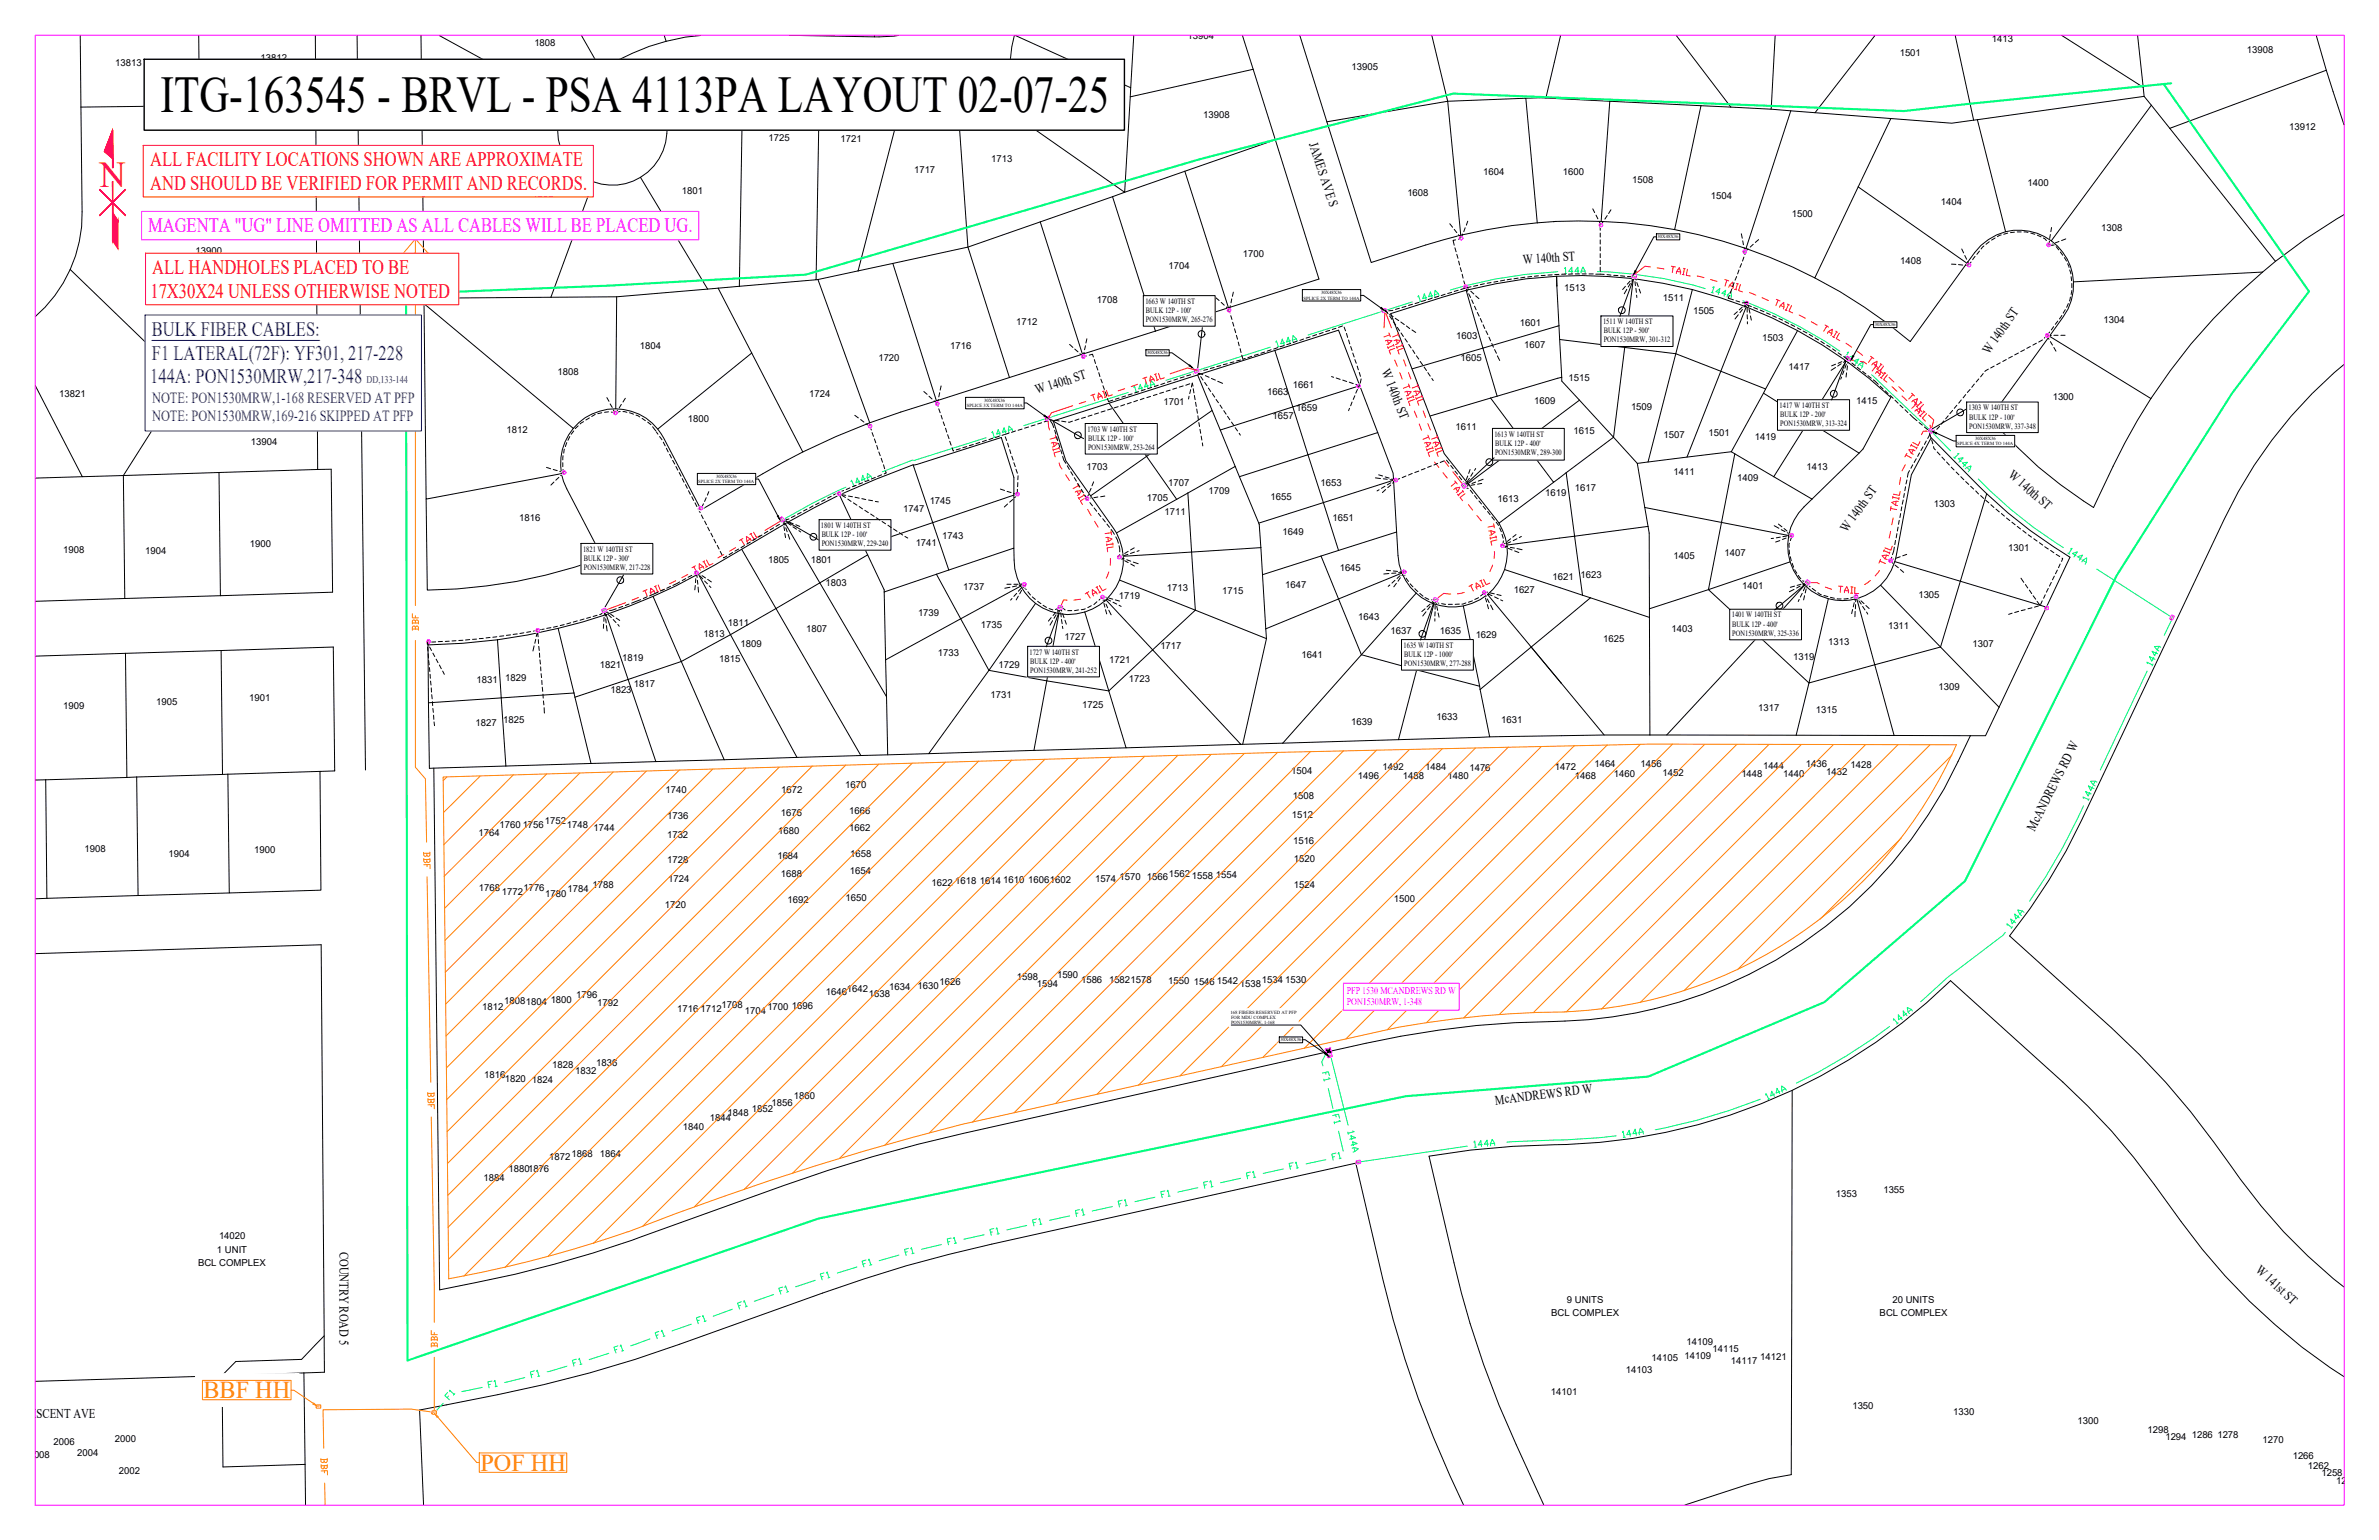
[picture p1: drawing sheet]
<svg xmlns="http://www.w3.org/2000/svg" width="432mm" height="279mm" viewBox="0 0 432 279" stroke-linecap="round" stroke-linejoin="round" font-family="sans-serif">
<defs><g id="words">
<text font-size="9.4" x="29.1" y="20.3">ITG-163545 - BRVL - PSA 4113PA LAYOUT 02-07-25</text>
<text font-size="6.6" fill="#f00" x="18.1" y="34">N</text>
<g font-size="4.4" fill="#ff7f00">
<text x="36.9" y="253.7">BBF HH</text>
<text x="87.2" y="266.8">POF HH</text>
</g>
<g font-size="3.8" fill="#f00">
<text x="27.3" y="30.2">ALL FACILITY LOCATIONS SHOWN ARE APPROXIMATE</text>
<text x="27.3" y="34.4">AND SHOULD BE VERIFIED FOR PERMIT AND RECORDS.</text>
<text x="27.3" y="54">17X30X24 UNLESS OTHERWISE NOTED</text>
<text x="27.6" y="49.7">ALL HANDHOLES PLACED TO BE</text>
</g>
<text font-size="3.8" fill="#f0f" x="26.9" y="42.2">MAGENTA &quot;UG&quot; LINE OMITTED AS ALL CABLES WILL BE PLACED UG.</text>
<g font-size="3.8" fill="#00f">
<text x="27.6" y="61">BULK FIBER CABLES:</text>
<text x="27.6" y="65.2">F1 LATERAL(72F): YF301, 217-228</text>
<text x="27.3" y="69.5">144A: PON1530MRW,217-348</text>
</g>
<g font-size="2.8" fill="#00f">
<text x="27.6" y="73.1">NOTE: PON1530MRW,1-168 RESERVED AT PFP</text>
<text x="27.6" y="76.5">NOTE: PON1530MRW,169-216 SKIPPED AT PFP</text>
</g>
<g font-size="2.4">
<text x="237.5" y="26.1" transform="rotate(72 237.5 26.1)">JAMES AVE S</text>
<text x="276.4" y="47.9" transform="rotate(-4 276.4 47.9)">W 140th ST</text>
<text x="361" y="64.4" transform="rotate(-55 361 64.4)">W 140th ST</text>
<text x="188.2" y="71.5" transform="rotate(-18 188.2 71.5)">W 140th ST</text>
<text x="250.7" y="67.4" transform="rotate(68 250.7 67.4)">W 140th ST</text>
<text x="364.4" y="86.4" transform="rotate(41 364.4 86.4)">W 140th ST</text>
<text x="335.2" y="96.6" transform="rotate(-54 335.2 96.6)">W 140th ST</text>
<text x="369.3" y="150.9" transform="rotate(-63 369.3 150.9)">McANDREWS RD W</text>
<text x="271.4" y="200.4" transform="rotate(-7 271.4 200.4)">McANDREWS RD W</text>
<text x="61.6" y="227.1" transform="rotate(90 61.6 227.1)">COUNTRY ROAD 5</text>
<text x="409.2" y="230.5" transform="rotate(43 409.2 230.5)">W 141st ST</text>
<text x="2.8" y="257.3">CRESCENT AVE</text>
</g>
<text font-size="1.9" fill="#00f" x="66.5" y="69.5">DD,133-144</text>
<g font-size="1.8" fill="#f0f">
<text x="244.4" y="180.3">PFP 1530 MCANDREWS RD W</text>
<text x="244.4" y="182.3">PON1530MRW, 1-348</text>
</g>
<g font-size="1.7">
<text x="20.9" y="12">13813</text>
<text x="47.3" y="11.1">13812</text>
<text x="97" y="8.4">1808</text>
<text x="215.6" y="7.2">13904</text>
<text x="344.8" y="10.2">1501</text>
<text x="361.5" y="7.7">1413</text>
<text x="407.8" y="9.6">13908</text>
<text x="190.5" y="17.3">1709</text>
<text x="245.3" y="12.7">13905</text>
<text x="90.6" y="21.7">1813</text>
<text x="218.4" y="21.4">13908</text>
<text x="415.5" y="23.5">13912</text>
<text x="139.5" y="25.6">1725</text>
<text x="152.6" y="25.7">1721</text>
<text x="179.9" y="29.4">1713</text>
<text x="96.6" y="35.7">1809</text>
<text x="123.8" y="35.2">1801</text>
<text x="165.9" y="31.5">1717</text>
<text x="255.4" y="35.6">1608</text>
<text x="269.2" y="31.7">1604</text>
<text x="283.7" y="31.8">1600</text>
<text x="296.2" y="33.1">1508</text>
<text x="368" y="33.8">1400</text>
<text x="310.5" y="36">1504</text>
<text x="325.2" y="39.4">1500</text>
<text x="352.3" y="37.3">1404</text>
<text x="381.4" y="41.9">1308</text>
<text x="35.5" y="46">13900</text>
<text x="111.3" y="42.9">1805</text>
<text x="225.6" y="46.7">1700</text>
<text x="344.9" y="47.9">1408</text>
<text x="212.1" y="48.9">1704</text>
<text x="283.9" y="52.8">1513</text>
<text x="184.4" y="59">1712</text>
<text x="199.1" y="54.9">1708</text>
<text x="275.9" y="59.1">1601</text>
<text x="301.8" y="54.5">1511</text>
<text x="307.3" y="56.9">1505</text>
<text x="381.8" y="58.6">1304</text>
<text x="116.1" y="63.3">1804</text>
<text x="159.4" y="65.6">1720</text>
<text x="172.5" y="63.4">1716</text>
<text x="264.3" y="61.5">1603</text>
<text x="265.1" y="65.6">1605</text>
<text x="276.6" y="63.2">1607</text>
<text x="319.9" y="61.9">1503</text>
<text x="101.2" y="68">1808</text>
<text x="230" y="71.7">1663</text>
<text x="234.7" y="70.3">1661</text>
<text x="284.7" y="69.1">1515</text>
<text x="324.6" y="67.1">1417</text>
<text x="10.8" y="72">13821</text>
<text x="124.8" y="76.6">1800</text>
<text x="146.9" y="72.1">1724</text>
<text x="211.2" y="73.5">1701</text>
<text x="231" y="75.9">1657</text>
<text x="235.3" y="74.6">1659</text>
<text x="278.5" y="73.4">1609</text>
<text x="296" y="74.5">1509</text>
<text x="336.9" y="73.3">1415</text>
<text x="372.6" y="72.5">1300</text>
<text x="45.6" y="80.7">13904</text>
<text x="91.9" y="78.6">1812</text>
<text x="264.2" y="78">1611</text>
<text x="285.6" y="78.8">1615</text>
<text x="301.9" y="79.5">1507</text>
<text x="310.1" y="79.1">1501</text>
<text x="318.5" y="79.8">1419</text>
<text x="197.2" y="85.3">1703</text>
<text x="212" y="88.1">1707</text>
<text x="219.4" y="89.5">1709</text>
<text x="239.7" y="88.2">1653</text>
<text x="285.8" y="89.1">1617</text>
<text x="303.7" y="86.2">1411</text>
<text x="315.3" y="87.3">1409</text>
<text x="327.9" y="85.2">1413</text>
<text x="94.2" y="94.6">1816</text>
<text x="163.9" y="92.9">1747</text>
<text x="168.7" y="91.4">1745</text>
<text x="208.2" y="90.8">1705</text>
<text x="211.4" y="93.5">1711</text>
<text x="230.6" y="90.7">1655</text>
<text x="241.9" y="94.4">1651</text>
<text x="271.8" y="91">1613</text>
<text x="280.5" y="90">1619</text>
<text x="351" y="91.9">1303</text>
<text x="11.5" y="100.4">1908</text>
<text x="26.3" y="100.5">1904</text>
<text x="45.3" y="99.3">1900</text>
<text x="166.2" y="99">1741</text>
<text x="171" y="97.8">1743</text>
<text x="232.8" y="97.1">1649</text>
<text x="303.7" y="101.5">1405</text>
<text x="313" y="100.8">1407</text>
<text x="364.5" y="99.9">1301</text>
<text x="139.4" y="102.1">1805</text>
<text x="147.2" y="102.1">1801</text>
<text x="149.8" y="106.3">1803</text>
<text x="174.8" y="107">1737</text>
<text x="211.8" y="107.2">1713</text>
<text x="221.8" y="107.7">1715</text>
<text x="233.3" y="106.7">1647</text>
<text x="243.2" y="103.6">1645</text>
<text x="274.7" y="107.6">1627</text>
<text x="281.8" y="105.3">1621</text>
<text x="286.9" y="104.9">1623</text>
<text x="316.2" y="106.9">1401</text>
<text x="132.1" y="113.5">1811</text>
<text x="166.6" y="111.7">1739</text>
<text x="178" y="113.9">1735</text>
<text x="203.1" y="108.6">1719</text>
<text x="246.5" y="112.4">1643</text>
<text x="348.2" y="108.5">1305</text>
<text x="112.9" y="119.9">1819</text>
<text x="127.7" y="115.6">1813</text>
<text x="134.4" y="117.4">1809</text>
<text x="146.3" y="114.7">1807</text>
<text x="170.2" y="119">1733</text>
<text x="193.2" y="116.1">1727</text>
<text x="210.6" y="117.8">1717</text>
<text x="236.2" y="119.5">1641</text>
<text x="252.4" y="115">1637</text>
<text x="261.4" y="114.9">1635</text>
<text x="267.8" y="115.7">1629</text>
<text x="291" y="116.4">1625</text>
<text x="303.4" y="114.6">1403</text>
<text x="325.5" y="119.7">1319</text>
<text x="331.9" y="117">1313</text>
<text x="342.7" y="114.1">1311</text>
<text x="358" y="117.4">1307</text>
<text x="86.5" y="123.8">1831</text>
<text x="91.7" y="123.6">1829</text>
<text x="108.9" y="121.2">1821</text>
<text x="110.8" y="125.7">1823</text>
<text x="115.1" y="124.7">1817</text>
<text x="130.5" y="120">1815</text>
<text x="181.2" y="121.2">1729</text>
<text x="201.3" y="120.2">1721</text>
<text x="204.9" y="123.7">1723</text>
<text x="351.8" y="125.1">1309</text>
<text x="11.5" y="128.6">1909</text>
<text x="28.4" y="127.9">1905</text>
<text x="45.3" y="127.2">1901</text>
<text x="86.3" y="131.7">1827</text>
<text x="91.4" y="131.1">1825</text>
<text x="179.8" y="126.6">1731</text>
<text x="196.4" y="128.5">1725</text>
<text x="245.2" y="131.6">1639</text>
<text x="260.7" y="130.6">1633</text>
<text x="272.5" y="131.1">1631</text>
<text x="319.1" y="129">1317</text>
<text x="329.6" y="129.3">1315</text>
<text x="120.8" y="143.8">1740</text>
<text x="141.8" y="143.8">1672</text>
<text x="153.4" y="143">1670</text>
<text x="234.4" y="140.5">1504</text>
<text x="246.5" y="141.3">1496</text>
<text x="251" y="139.7">1492</text>
<text x="254.6" y="141.4">1488</text>
<text x="258.7" y="139.7">1484</text>
<text x="262.7" y="141.3">1480</text>
<text x="266.7" y="139.8">1476</text>
<text x="282.2" y="139.6">1472</text>
<text x="285.8" y="141.4">1468</text>
<text x="289.4" y="139.2">1464</text>
<text x="292.9" y="141">1460</text>
<text x="297.8" y="139.1">1456</text>
<text x="301.8" y="140.8">1452</text>
<text x="316.1" y="141.1">1448</text>
<text x="320" y="139.4">1444</text>
<text x="323.6" y="140.9">1440</text>
<text x="327.8" y="139.2">1436</text>
<text x="331.5" y="140.6">1432</text>
<text x="335.9" y="139.3">1428</text>
<text x="98.9" y="149.4">1752</text>
<text x="121.1" y="148.5">1736</text>
<text x="141.7" y="148.1">1676</text>
<text x="154.1" y="147.7">1666</text>
<text x="234.5" y="148.5">1512</text>
<text x="234.7" y="144.9">1508</text>
<text x="15.3" y="154.6">1908</text>
<text x="30.6" y="155.4">1904</text>
<text x="46.1" y="154.7">1900</text>
<text x="86.9" y="151.6">1764</text>
<text x="90.7" y="150.3">1760</text>
<text x="94.9" y="150.2">1756</text>
<text x="102.9" y="150.2">1748</text>
<text x="107.7" y="150.7">1744</text>
<text x="121.1" y="152">1732</text>
<text x="141.1" y="155.9">1684</text>
<text x="141.3" y="151.3">1680</text>
<text x="154.1" y="150.8">1662</text>
<text x="154.3" y="155.4">1658</text>
<text x="234.7" y="153.1">1516</text>
<text x="86.9" y="161.7">1768</text>
<text x="95" y="161.7">1776</text>
<text x="103" y="161.8">1784</text>
<text x="107.6" y="161.1">1788</text>
<text x="121.1" y="156.6">1728</text>
<text x="121.3" y="160">1724</text>
<text x="141.7" y="159.2">1688</text>
<text x="154.3" y="158.6">1654</text>
<text x="169.1" y="160.7">1622</text>
<text x="173.4" y="160.4">1618</text>
<text x="177.8" y="160.4">1614</text>
<text x="182.1" y="160.3">1610</text>
<text x="186.6" y="160.3">16061602</text>
<text x="198.8" y="160">1574</text>
<text x="203.2" y="159.7">1570</text>
<text x="208.2" y="159.6">1566</text>
<text x="212.1" y="159.2">1562</text>
<text x="216.3" y="159.4">1558</text>
<text x="220.7" y="159.3">1554</text>
<text x="234.8" y="156.5">1520</text>
<text x="234.9" y="161.1">1524</text>
<text x="91.1" y="162.4">1772</text>
<text x="99" y="162.8">1780</text>
<text x="120.7" y="164.7">1720</text>
<text x="143" y="163.9">1692</text>
<text x="153.5" y="163.4">1650</text>
<text x="253" y="163.7">1500</text>
<text x="161.4" y="179.6">1634</text>
<text x="166.5" y="179.4">1630</text>
<text x="170.5" y="178.6">1626</text>
<text x="184.6" y="177.8">1598</text>
<text x="188.2" y="179">1594</text>
<text x="191.9" y="177.4">1590</text>
<text x="196.2" y="178.4">1586</text>
<text x="201.3" y="178.4">15821578</text>
<text x="212" y="178.6">1550</text>
<text x="216.7" y="178.7">1546</text>
<text x="220.9" y="178.5">1542</text>
<text x="225" y="179">1538</text>
<text x="229" y="178.4">1534</text>
<text x="233.3" y="178.3">1530</text>
<text x="87.5" y="183.2">1812</text>
<text x="91.5" y="182.2">18081804</text>
<text x="99.9" y="181.9">1800</text>
<text x="104.6" y="181.1">1796</text>
<text x="108.4" y="182.5">1792</text>
<text x="122.9" y="183.6">1716</text>
<text x="127.2" y="183.7">1712</text>
<text x="131" y="182.9">1708</text>
<text x="135.2" y="183.9">1704</text>
<text x="139.3" y="183.3">1700</text>
<text x="143.7" y="183.1">1696</text>
<text x="149.9" y="180.5">1646</text>
<text x="153.7" y="180">1642</text>
<text x="157.7" y="180.9">1638</text>
<text x="87.9" y="195.5">1816</text>
<text x="91.6" y="196.3">1820</text>
<text x="96.5" y="196.5">1824</text>
<text x="100.2" y="193.8">1828</text>
<text x="104.4" y="194.9">1832</text>
<text x="108.2" y="193.4">1836</text>
<text x="128.8" y="203.3">1844</text>
<text x="132" y="202.5">1848</text>
<text x="136.5" y="201.7">1852</text>
<text x="140" y="200.7">1856</text>
<text x="144.1" y="199.3">1860</text>
<text x="103.7" y="209.9">1868</text>
<text x="108.9" y="209.9">1864</text>
<text x="124" y="204.9">1840</text>
<text x="87.8" y="214.2">1884</text>
<text x="92.3" y="212.7">18801876</text>
<text x="99.7" y="210.5">1872</text>
<text x="333.2" y="217.1">1353</text>
<text x="341.8" y="216.4">1355</text>
<text x="39.4" y="227.3">1 UNIT</text>
<text x="39.8" y="224.8">14020</text>
<text x="35.9" y="229.6">BCL COMPLEX</text>
<text x="281.6" y="238.7">BCL COMPLEX</text>
<text x="284.4" y="236.4">9 UNITS</text>
<text x="341.2" y="238.7">BCL COMPLEX</text>
<text x="343.5" y="236.4">20 UNITS</text>
<text x="306.1" y="244">14109</text>
<text x="310.8" y="245.4">14115</text>
<text x="295.1" y="249">14103</text>
<text x="299.8" y="246.9">14105</text>
<text x="305.7" y="246.6">14109</text>
<text x="314.2" y="247.5">14117</text>
<text x="319.5" y="246.8">14121</text>
<text x="281.5" y="253">14101</text>
<text x="336.2" y="255.6">1350</text>
<text x="354.5" y="256.8">1330</text>
<text x="9.7" y="262.2">2006</text>
<text x="20.9" y="261.7">2000</text>
<text x="377.1" y="258.3">1300</text>
<text x="389.8" y="259.9">1298</text>
<text x="393" y="261.3">1294</text>
<text x="397.8" y="260.9">1286</text>
<text x="402.5" y="260.9">1278</text>
<text x="410.7" y="261.7">1270</text>
<text x="5.2" y="264.5">2008</text>
<text x="14" y="264.2">2004</text>
<text x="21.6" y="267.4">2002</text>
<text x="416.1" y="264.8">1266</text>
<text x="418.9" y="266.5">1262</text>
<text x="421.3" y="267.7">1258</text>
<text x="424.1" y="269.2">1254</text>
<text x="174.3" y="274.4">1750</text>
</g>
<g font-size="1.5">
<text x="207.9" y="55.1">1663 W 140TH ST</text>
<text x="208" y="56.8">BULK 12P - 100'</text>
<text x="208" y="58.4">PON1530MRW, 265-276</text>
<text x="291" y="58.8">1511 W 140TH ST</text>
<text x="291.1" y="60.5">BULK 12P - 500'</text>
<text x="291.1" y="62.1">PON1530MRW, 301-312</text>
<text x="323" y="74">1417 W 140TH ST</text>
<text x="323.1" y="75.7">BULK 12P - 200'</text>
<text x="323.1" y="77.3">PON1530MRW, 313-324</text>
<text x="357.3" y="74.5">1303 W 140TH ST</text>
<text x="357.4" y="76.1">BULK 12P - 100'</text>
<text x="357.4" y="77.8">PON1530MRW, 337-348</text>
<text x="197.4" y="78.4">1703 W 140TH ST</text>
<text x="197.5" y="80">BULK 12P - 100'</text>
<text x="197.5" y="81.7">PON1530MRW, 253-264</text>
<text x="271.2" y="79.2">1613 W 140TH ST</text>
<text x="271.4" y="80.9">BULK 12P - 400'</text>
<text x="271.4" y="82.5">PON1530MRW, 289-300</text>
<text x="149" y="95.8">1801 W 140TH ST</text>
<text x="105.8" y="100.1">1821 W 140TH ST</text>
<text x="106" y="101.7">BULK 12P - 300'</text>
<text x="149.1" y="97.5">BULK 12P - 100'</text>
<text x="149.1" y="99.1">PON1530MRW, 229-240</text>
<text x="106" y="103.4">PON1530MRW, 217-228</text>
<text x="314.3" y="112">1401 W 140TH ST</text>
<text x="314.4" y="113.7">BULK 12P - 400'</text>
<text x="186.9" y="118.7">1727 W 140TH ST</text>
<text x="254.8" y="117.5">1635 W 140TH ST</text>
<text x="254.9" y="119.2">BULK 12P - 1000'</text>
<text x="314.4" y="115.4">PON1530MRW, 325-336</text>
<text x="187" y="120.4">BULK 12P - 400'</text>
<text x="187" y="122.1">PON1530MRW, 241-252</text>
<text x="254.9" y="120.8">PON1530MRW, 277-288</text>
</g>
<g font-size=".9">
<text x="300.9" y="43.3">30X48X36</text>
<text x="239.8" y="53.4">30X48X36</text>
<text x="236.6" y="54.4">SPLICE 2X TERM TO 144A</text>
<text x="340.3" y="59.2">30X48X36</text>
<text x="208.2" y="64.3">30X48X36</text>
<text x="175.5" y="73.9">SPLICE 3X TERM TO 144A</text>
<text x="178.6" y="72.9">30X48X36</text>
<text x="355.3" y="80.8">SPLICE 4X TERM TO 144A</text>
<text x="358.5" y="79.8">30X48X36</text>
<text x="126.7" y="87.7">SPLICE 2X TERM TO 144A</text>
<text x="130" y="86.7">30X48X36</text>
<text x="223.4" y="183.9">168 FIBERS RESERVED AT PFP</text>
<text x="223.4" y="184.9">FOR MDU COMPLEX</text>
<text x="223.4" y="185.8">PON1530MRW, 1-168</text>
<text x="232.4" y="188.9">30X48X36</text>
</g>
<g font-size=".5">
<text x="290.4" y="41">F</text>
<text x="265" y="43.4">F</text>
<text x="316.6" y="45.8">F</text>
<text x="371.7" y="44.7">F</text>
<text x="265.9" y="52.2">F</text>
<text x="297" y="50" transform="rotate(-176 297 50)">HH</text>
<text x="357.3" y="48.3">F</text>
<text x="223.1" y="56.6" transform="rotate(-40 223.1 56.6)">F</text>
<text x="251" y="56.6" transform="rotate(-15 251 56.6)">HH</text>
<text x="316.9" y="55.2">F</text>
<text x="196.6" y="64.9" transform="rotate(-30 196.6 64.9)">F</text>
<text x="335.1" y="65" transform="rotate(38 335.1 65)">HH</text>
<text x="371.5" y="60.6" transform="rotate(124 371.5 60.6)">F</text>
<text x="216.9" y="67.6" transform="rotate(-18 216.9 67.6)">HH</text>
<text x="246.8" y="70.2" transform="rotate(-90 246.8 70.2)">F</text>
<text x="111.6" y="75.1" transform="rotate(-16 111.6 75.1)">F</text>
<text x="157.9" y="77.6" transform="rotate(-27 157.9 77.6)">F</text>
<text x="170.1" y="73.4" transform="rotate(-30 170.1 73.4)">F</text>
<text x="189.9" y="76.2" transform="rotate(-15 189.9 76.2)">HH</text>
<text x="350.1" y="78.1" transform="rotate(38 350.1 78.1)">HH</text>
<text x="102.3" y="86" transform="rotate(-16 102.3 86)">F</text>
<text x="152.3" y="89.8" transform="rotate(-27 152.3 89.8)">F</text>
<text x="184.7" y="89.9" transform="rotate(-34 184.7 89.9)">F</text>
<text x="253.5" y="87.2" transform="rotate(-90 253.5 87.2)">F</text>
<text x="265.3" y="88" transform="rotate(55 265.3 88)">HH</text>
<text x="127.2" y="92.5" transform="rotate(-30 127.2 92.5)">F</text>
<text x="141.6" y="94.1" transform="rotate(52 141.6 94.1)">HH</text>
<text x="197.3" y="90.7" transform="rotate(-34 197.3 90.7)">F</text>
<text x="203.2" y="101.3" transform="rotate(-34 203.2 101.3)">F</text>
<text x="272.9" y="99.1" transform="rotate(-90 272.9 99.1)">F</text>
<text x="325.1" y="97.4">F</text>
<text x="343" y="101.9">F</text>
<text x="126.4" y="104.1" transform="rotate(-27 126.4 104.1)">F</text>
<text x="186.2" y="106" transform="rotate(-124 186.2 106)">F</text>
<text x="255.1" y="103.8" transform="rotate(-113 255.1 103.8)">F</text>
<text x="269.6" y="107.6" transform="rotate(-113 269.6 107.6)">F</text>
<text x="327.7" y="105.5" transform="rotate(40 327.7 105.5)">HH</text>
<text x="109.4" y="111" transform="rotate(-27 109.4 111)">HH</text>
<text x="192.1" y="110.3" transform="rotate(8 192.1 110.3)">HH</text>
<text x="200.1" y="108.6" transform="rotate(-34 200.1 108.6)">F</text>
<text x="260.2" y="108.8" transform="rotate(18 260.2 108.8)">HH</text>
<text x="336.8" y="108.4">F</text>
<text x="371.4" y="110.5">F</text>
<text x="394.2" y="112.4" transform="rotate(-60 394.2 112.4)">HH</text>
<text x="77.8" y="116.7" transform="rotate(-30 77.8 116.7)">F</text>
<text x="97.6" y="114.6" transform="rotate(-30 97.6 114.6)">F</text>
<text x="241" y="191.8" transform="rotate(-15 241 191.8)">HH</text>
<text x="246.8" y="210.6" transform="rotate(169 246.8 210.6)">HH</text>
</g>
<g font-size=".5" fill="#ff7f00">
<text x="57.5" y="255.4">HH</text>
<text x="78.5" y="256.4">HH</text>
</g>
</g></defs>
<g fill="none" stroke="#000" stroke-width=".18">
<path d="M14.6 6.4l.3 32a24.5 24.5 0 0 1-2.2 10.5M36.1 6.4l.1 12.8-21.5 .2M36.2 19.1v1.6l21.1-.3M57.2 6.4l.4 63.8M64.8 6.4l1.5 133.3M76.4 6.4l.4 29.2 25-8.7M79.7 6.4l22.7 12.5 1-1.4 1.1-1.2 2.3-1.9 2.3-1.7M102.4 18.9a9.8 9.8 0 0 0-.6 8M105.5 6.4l3.6 6.3M120.6 6.4l.3 1.1M120.9 7.5a40.8 40.8 0 0 0-11.8 5.2M127.2 6.4l-2.8 .3-3.5 .8"/>
<path d="M134.8 16.2l24.3 .4a8.5 8.5 0 0 1 4.7 1.5M134.8 16.2a33.8 33.8 0 0 0-10.9 .8 4.1 4.1 0 0 0-2.6 3.5l-.3 3.8a9.9 9.9 0 0 1-4.8 7.9M134.8 16.2l-.6 35.7M143.3 6.4h1.5M144.8 6.4h.1M144.8 6.4l13.9 .3M148.7 16.4l-.6 34.4-13.9 1.1M158.7 6.4v.3l4.3-.3M163.8 18.1l3 2.5a9.7 9.7 0 0 0 14.8-1.5M163.8 18.1l-8.1 31M184.1 6.4l-.5 2.1-.2 2.3a14 14 0 0 1-1 6.9l-.8 1.4M184.3 6.4l20.9 9.5 .6-9.5"/>
<path d="M205.1 17.6l-1 17.3-22.5-15.8M205.2 15.9l-.1 1.7M225.5 6.4l2 6.2M227.5 12.6l-22.4 5M227.5 12.6l4 12.8M235.9 6.4l4.9 15.7M259.9 6.4l2.9 12-22 3.7M276.9 17.8l-14.1 .6 2.3 24.3M276.9 17.8l2.1 22.6M280.6 17.8h-3.7M280.6 17.8l11.6 .6M283.3 6.4l-2.7 11.4"/>
<path d="M292.2 18.4l-1.6 21.8M292.2 18.4l22 1M304.2 6.4l10 13M308.7 19.2l-4.7 22.5-4.5-.8-4.4-.5-4.5-.2M321.5 19.8l3.5 .3M322.2 6.4l-.7 13.4-7.3-.4M340.3 6.4l-10.9 14-4.4-.3M354.9 6.4l3.3 15.4M374.2 6.4l14.8 9.4M388 6.4l1 9.4M389 15.8l.2 1.7M389.2 17.5l-30.3 4.2"/>
<path d="M389.2 17.5l1.3 1.6M390.5 19.1l3.3 4.2M390.5 19.1l-18.2 24.6M420.4 6.4l1.8 6.3 3.3 9.9M422.2 12.7l-28.4 10.6M76.8 35.6l.2 18.5 23-.2M101.8 26.9a10 10 0 0 0 5.9 6.1M107.7 33l-7.7 20.9M116.2 32.2a9.7 9.7 0 0 1-8.5 .8M116.2 32.2l12.2 20.3 1.9-.2M174.2 23.3l1.5 21.5M201.9 35.7l-26.2 9.1"/>
<path d="M201.9 35.7l7.8 24.4M215.1 31.1l-13.2 4.6M231.5 25.4l7.9 25.2-16.4 5.2-7.9-24.7M231.5 25.4l-16.4 5.7M240.8 22.1l8.1 25.5 9.9-3.1 6.3-1.8M289.1 37.9l.3 .7M289.7 39l.3 .7M291.7 39.1l-.4 .7M292.4 38.1l-.4 .6M325 20.1l-8.1 25M329.4 20.4l13.8 1.1M337.3 33.9l-7.9 16.5-4.1-2-4.2-1.7-4.2-1.6"/>
<path d="M337.3 33.9l19.7 13.9M343.2 21.5l11 .9 4-.6M343.2 21.5l-5.9 12.4M358.9 21.7l-.7 .1M358.9 21.7l5.1 20.3M393.8 23.3l19.2 24.1 5.4-4 7.1-4.5M12.7 48.9a24.5 24.5 0 0 1-6.3 8.5M12.7 48.9l20.7 20-1 1.6M77 55.1l.3 35.5 24.6-4.7M77 55.1l27.1 22.6M77 54.1v1M111.9 53.8l-.1 20.4"/>
<path d="M128.4 52.5l-16.5 1.3-11.9 .1M130.3 52.3l6.1 11.8M134.2 51.9l-3.9 .4M148.5 50.7l9.4 26M148.5 50.7l-.4 .1M155.7 49.1l-7.2 1.6M162.1 47.8l7.9 24.9M162.1 47.8l-6.4 1.3M175.7 44.8l-13.6 3M175.7 44.8l7.5 23.7M188.8 40.3l7.7 24M207.5 53.6h13.1v5.6h-13.1z"/>
<path d="M218.2 59.4l-.8 7.5M220.7 54l.6 .5M221.7 54.9l.5 .5M223 55.8l-13.3 4.3M223.1 56.3l.2 .5M223.3 55.5l-.1 .7-.6-.5M223.4 57.3l.2 .7M223.6 54.2l-.2 .7M223.7 58.5l.2 .7M223.9 53l-.2 .8M224.1 59.6l.2 .8M236.4 52.5h10.6v2.1h-10.6z"/>
<path d="M241.3 59.9l-.7 .3M242.5 59.6l-.7 .2M243.7 59.1l-.7 .3M244 59.4l.2 .6M247 53.6h.5l3.2 2.3M251.5 56.4h-.1l.4 .3M251.7 56.5l.2 .4M252.2 57l.7 .4M252.2 57.3l.4 .7M252.8 56.3l-.7 .1M252.9 58.4l.4 .6M253.2 57.7l.7 .5"/>
<path d="M253.6 59.4l.4 .6M254 55.9l-.7 .2M254.3 58.4l.6 .5M255.2 55.6l-.7 .2M255.3 59.1l.6 .5M256.3 59.9l.7 .4M256.4 55.2l-.7 .2M257.6 54.9l-.8 .2M258.7 54.5l-.7 .2M259.9 54.1l-.7 .3M261.1 53.8l-.7 .2M262.3 53.4l-.7 .2"/>
<path d="M263.1 40.6l.6 .6M263.5 53l-.7 .3M263.9 41.6l.5 .6M264.1 45l.2 .7M264.2 43.5l-.5 .1 .2 .9M264.4 46.1l.2 .8M264.7 52.7l-.8 .2M264.8 47.4l.1 .7M265 48.6l.3 .7M265.2 43.3l-.5 .1M265.4 49.7l.2 .8M265.5 42.5l-.3 .7-.5-.6"/>
<path d="M265.7 51l.2 .8M265.9 52.3l-.8 .2M265.9 41.3l-.2 .7M266.1 52.7l5.6 19.2M266.4 40.1l-.3 .8M266.6 52.5l-.6-.5 .4 .8M266.6 53.3l.3 .7M267 52.8l.5 .5M267 52l-.8 .2M267.1 54.4l.3 .7M267.6 55.5l.3 .7M267.8 53.7l.6 .5"/>
<path d="M268.1 56.7l.4 .7M268.2 51.8l-.7 .1M268.7 57.8l.3 .7M269.2 58.9l.3 .7M269.4 51.5l-.7 .1M270.6 51.3l-.7 .1M271.9 51.1l-.8 .1M273.1 50.8l-.8 .2M274.3 50.6l-.7 .2M275.5 50.5l-.7 .1M276.8 50.3l-.8 .1M278 50.2h-.7"/>
<path d="M279 40.4l-4.6 .5-4.7 .8-4.6 1M279.2 50l-.7 .1M280.5 50h-.8M281.7 49.9h-.7M282.4 40.2h8.2M282.4 40.2l-3.4 .2M282.4 40.2h-.5M282.6 51.9h.1M282.6 51.9l-.1-1.8 .5 9M283 59.1l-26.7 7.8M283 49.8h-.8M284.2 49.7l-.7 .1"/>
<path d="M285.5 49.7h-.8M285.9 49.7h.8M287.2 49.7h.7M288.4 49.7h.8M289.6 49.7l1.6 .1M290.2 40.1l.4 .8 .4-.7M290.4 40.8v1M290.4 42.3v.7M290.4 43.5v.8M290.4 44.8v.7M290.4 46v.7M290.4 47.2v.8"/>
<path d="M290.4 48.5v.7M290.6 57.3h13.1v5.6h-13.1zM291.7 49.8l.7 .1M292.9 50h.8M294.1 50l.8 .1M295 51.9l-.5 .6M295.3 52.5l-.5 .8M295.4 50.2h1M295.9 51l-.5 .6M295.9 51.4l-.4 .7M296.2 50.6l.5-.6 .3 .8M296.5 50.5l-1.6 12.5-11.8-1.4-.1-2.5"/>
<path d="M296.6 50.3l-2.6 7.1M296.7 50.6v-.4l-.5 .8M296.8 51.1v.7M296.9 52.3l.1 .7M297.1 53.6v.4M297.1 51.3l.2 .7M297.5 52.5l.3 .7M300.7 43h-.5l-3.4 6.1M300.7 42.4h4.2v1.1h-4.2zM304 41.7l4.3 .9 4.3 1.1 4.3 1.4M307.2 52.5l-3 11.7-9.3-1.2-2 16.3-6.2-6.7M313.9 53.6l-.2 .5 .9 .3"/>
<path d="M314.3 52.5l-.2 .7M314.7 51.3l-.2 .7M315.1 54.6l.7 .2M315.2 50.2l-.3 .6M315.3 56.6l-.6 .5M315.5 57.1l-.6 .8M315.6 49l-.2 .7M316.1 42.4l.1 .8M316.1 47.8l-.3 .7M316.2 55.7l-.5 .5M316.3 56.1l-.5 .6M316.3 43.7l.1 .7"/>
<path d="M316.5 46.7l-.2 .7M316.6 44.9l.1 .8 .6-.5M316.6 55.4l.6-.5 .2 .7M316.9 45.8l-.2 .4M316.9 55.7l-10.7 27.2-7.1 .9M317 55.3l.9 .3M317.1 55.4v-.5l-.5 .8M317.1 55.9v.7M317.1 57.1l.1 .8M317.2 58.4v.4M317.2 54.9h-1M317.5 56.1l.1 .7"/>
<path d="M317.7 57.3l.2 .8M318.2 44.3l-.5 .5M318.3 55.8l.7 .3M319.2 43.5l-.6 .5M319.5 56.3l.7 .3M320.6 56.8l.7 .3M321.7 57.3l.7 .3M322.9 57.8l.7 .3M324 58.3l.7 .4M325.1 58.9l.7 .3M326.2 59.5l.7 .3M326.3 60l-5.8 10.6"/>
<path d="M340.1 58.9h-.5l-3.2 5.7M340.1 58.4h4.2v1h-4.2zM354.2 47.9l.8 .1M355.5 48l.7 .1M356.1 45.2l.3 .7M356.6 46.4l.4 .6M357 47.8l-10.3 14.2a93.5 93.5 0 0 0-17.3-11.6M357.2 47.5l.3 .7-.8-.1M357.8 47.5l-.3 .5M358.5 46.5l-.4 .6M359.3 45.6l-.5 .5M360.1 44.6l-.5 .6"/>
<path d="M361.1 43.9l-.6 .4M362.1 43.2l-.6 .4M363.2 42.6l-.7 .3M364 42a10.1 10.1 0 0 1 8.3 1.7M364 42a10.5 10.5 0 0 0-5.6 3.8l-1.4 2M364.4 42.3l-.7 .2M365.6 42.1l-.7 .1M366.1 42.1h.8M367.4 42.1l.7 .1M368.6 42.3l.7 .2M369.8 42.7l.7 .3M370.9 43.2l.5 .4"/>
<path d="M371.6 44.1l.3 .5M372 43.8l-.1 .7 .7-.2M372.2 42.5l-.2 .8M372.3 43.7a9.9 9.9 0 0 1 2.2 13.8l-13.4 18.5 5.1 5.2a79 79 0 0 0 13.8 10.9 142.7 142.7 0 0 1 10.4-19.8M372.4 41.3l-.2 .7M372.7 59.3l-.4 .6M372.8 44.5l-.7 .1M373.2 44.7l.5 .6M373.5 58.3l-.5 .5M373.7 43.8l-.7 .3M374 45.7l.4 .6M374.2 57.2l-.4 .7"/>
<path d="M374.7 46.7l.4 .7M374.9 56.2l-.4 .6M374.9 43.3l-.7 .3M375.3 47.8l.2 .7M375.4 55.1l-.3 .7M375.7 49l.2 .7M375.8 53.9l-.2 .7M375.9 50.2l.1 .7M376 52.7l-.1 .7M376 51.4v.8M410.7 49.4a104.2 104.2 0 0 0-20.3 22.9M410.7 49.4l-34.4 1.7"/>
<path d="M413 47.4l-2.3 2M6.4 70l8.5 16.5 7.5-.2M32.4 70.5l-10 15.8M57.6 70.2l-25.2 .3M57.6 70.2l.1 15M103.4 79.2l-.3 .7M104.1 77.7a9.9 9.9 0 0 1 16.4 1.8l6.8 13 11.2-6.6 7.2-3.9M104.1 77.7a10 10 0 0 0-2.2 8.2M104.1 78.2l-.4 .6M104.9 77.3l-.5 .5M105.9 76.5l-.6 .4M107 75.8l-.7 .4"/>
<path d="M108 75.2l-.6 .4M109.2 74.9l-.7 .2M110.2 72.1l.3 .7M110.4 74.7l-.7 .1M110.7 73.3l.4 .6M111 74.8l.5 .1M111.3 74.4l.4 .7 .4-.7M112.6 74.7l-.9 .4M112.8 73.4l-.4 .6M113.1 74.7l.7 .1M113.5 72.3l-.4 .6M114.3 74.9l.7 .2"/>
<path d="M115.4 75.3l.7 .3M116.5 75.9l.6 .4M117.6 76.6l.6 .4M118.4 77.4l.6 .8M119.1 78.4l.3 .4M119.7 79.2l.4 .6M136.4 64.1l-17 13.8M136.4 64.1l9.3 17.9M155.2 75.4l.6 .4M156.2 76.1l.6 .5M157.2 76.9l.6 .4M157.9 76.7l-6.2 2.5-6 2.8"/>
<path d="M157.9 77.4l.3 .6M158.3 78.5l.2 .7M158.7 79.6l.3 .7M167.7 71l.6 .5M168.6 71.9l.6 .5M170 72.7l-6.5 2.1-5.6 1.9M170.1 73.2l.2 .5M170.3 72.5l-.2 .7-.6-.5M170.4 74.2l.2 .7M170.6 71.2l-.2 .8M170.8 70l-.2 .8M170.8 75.4l.2 .6"/>
<path d="M171.2 76.5l.3 .7M171.6 77.7l.2 .7M172 78.9l.3 .7M175.3 72.1h10.6v2.1h-10.6zM179 79.9l-.7 .2M180.2 79.5l-.7 .3M181.4 79.1l-.7 .3M182.3 78.8l-.4 .2M182.5 79.2l.2 .7M183.1 78.6l-.7 .2M184.3 78.2l-.7 .2M185.5 77.9l-.7 .2"/>
<path d="M185.9 73.1h.5l3.1 2.3M186.7 77.5l-.7 .2M187.9 77.1l-.7 .2M189.1 76.7l-.8 .2M190.2 75.8l6.5 3.8M190.2 76.3l-.7 .2M191 76.2l-.5-.1 .6 .9 .2 .6M191.4 78.1l.2 .7M191.5 76.2l.7 .2M191.8 79.2l.2 .8M192.7 76.4l.8 .1M194.1 62.5l.6 .5"/>
<path d="M194.6 76.4l-.7 .2M195.1 63.3l.6 .5M195.8 76l-.7 .3M196.5 64.3l-26.5 8.4M196.8 63.9l-.2 .8-.6-.5M197 76.8h13.1v5.6h-13.1zM197 62.7l-.1 .8M197 75.7l-.7 .2M197.2 64.6l-.6 .2M197.3 61.5l-.2 .7M197.7 64.4l.6-.1 .2 .5M198.2 75.3l-.7 .2"/>
<path d="M198.6 65.2l.2 .8M199 66.4l.3 .7M199.4 74.9l-.7 .2M199.4 67.6l.2 .7M199.8 68.8l.3 .7M200.2 70l.2 .7M200.6 74.5l-.7 .3M200.6 71.1l.3 .7M201 72.3l.2 .6 .8-.3M201.3 73.2l6.8 9.6 11.9-8.3M201.8 74.2l-.8 .2M202.9 73.8l-.7 .2"/>
<path d="M203.1 72.2l-.7 .2M204.1 73.4l-.7 .3M204.3 71.8l-.7 .3M205.3 73l-.7 .3M205.5 71.5l-.7 .2M206.5 72.6l-.7 .3M206.7 71.1l-.7 .2M207.6 72.3l-.6 .2M207.9 70.7l-.8 .2M208 63.5h4.2v1.1h-4.2zM208.8 71.9l-.6 .2M209 70.3l-.7 .2"/>
<path d="M209.7 60.1l-13.2 4.2M210 71.5l-.7 .3M210.2 69.9l-.7 .2M211.2 71.2l-.7 .2M211.4 69.5l-.7 .3M212.2 64h.5l3.2 2.3M212.4 70.8l-.7 .2M212.6 69.1l-.7 .2M213.6 70.4l-.7 .2M213.7 68.7l-.6 .3M214.8 70l-.8 .2M214.9 68.4l-.7 .2"/>
<path d="M215.8 71.9l-.1 .5M215.9 69.6l-.7 .3M216.1 68l-.7 .2M216.1 70.7l-.2 .7M216.5 70.1l-.1-.6-.2 .7M216.6 70.5l.1 .8M216.8 71.8l.1 .7M217 73l.1 .7M217.2 74.2l.1 .8M217.3 67.6l-.7 .2M217.4 68l4.1 10M217.4 75.4l.1 .8"/>
<path d="M217.6 76.7l.1 .7M217.7 67.9l-.3-.3 .9 .4M217.8 77.9l.1 .7M217.9 68.3l.5 .7M218 67.4l-.5 .1M218 79.1l.1 .7M218.7 69.4l.4 .6M218.8 68.2l.7 .3M219.2 67l-.7 .2M219.3 70.4l.5 .6M219.9 68.7l.7 .3M220 71.4l.5 .7"/>
<path d="M220.4 66.7l-.7 .1M220.7 72.5l.4 .6M221 69.2l.9 .4M221.4 73.5l.4 .6M221.5 78l13.2-4.2 8.3 26.1M221.5 78l2.7 6.6M221.6 66.3l-.7 .2M222.1 74.5l.4 .6M222.8 66l-.8 .2M222.8 75.5l.4 .7M223.5 76.6l.4 .6M223.9 65.7l-.6 .1"/>
<path d="M224.2 77.6l.4 .6M224.4 60.8l.2 .8M224.7 62.1l.2 .6M224.9 78.6l.2 .4M225.1 63.2l.2 .8M225.2 65.3l-.7 .2M225.4 64.4l.2 .8M226 65l-.4 .2M227.2 64.6l-.7 .3M228.4 64.3l-.7 .2M229.5 63.9l-.6 .2M230.7 63.5l-.7 .2"/>
<path d="M231.4 63.6l3.3 10.2 12.1-3.8-.7-.3M231.9 63.1l-.7 .2M233.1 62.7l-.7 .2M234.3 62.3l-.7 .2M235.4 61.9l-.7 .2M236.6 61.5l-.7 .3M237.8 61.1l-.7 .2M239 60.7l-.7 .3M240.2 60.3l-.8 .3M241.7 68.3l.4 .2M242.5 68.6l.7 .2M243.7 69l.7 .2"/>
<path d="M244.4 60.5l.2 .7M244.8 61.7l.2 .7M244.9 69.3l.7 .3M244.9 74.1l-.1 .4M245.2 62.9l.2 .7M245.4 72.9l-.2 .7M245.5 64.1l.3 .7M245.9 65.2l.3 .7M245.9 71.8l-.3 .7M246.3 66.4l.2 .7M246.4 70.7l-.3 .6M246.7 67.6l.2 .7"/>
<path d="M246.8 69.8l-.2 .4M247.1 68.7l-.2 .8M250.1 78.5l2.8 7.4v1.2M250.1 78.5l-7.1-18.6-51.8 16.5 2.3 7.2 8.6 12.2a9.9 9.9 0 0 1-5.2 15.2M250.1 78.5l-25.1 8M254.3 60.4l.4 .6M255 61.5l.4 .6M255.7 62.5l.4 .6M256.4 63.5l.4 .6M257.1 64.6l.4 .6M257.8 65.6l.4 .6M258.5 66.6l.4 .6"/>
<path d="M259.2 67.6l.4 .6M259.9 68.7l.2 .3M269.7 60l.3 .7M270.3 61.2l.3 .6M270.6 72.2l-11.1 3.3M270.6 72.2l5.9 8M270.8 62.3l.3 .7M270.9 77.7h13v5.8h-13zM271.3 63.4l.3 .7M271.7 71.9l-1.1 .3M271.8 64.6l.4 .8M283.1 61.6l.4 6.9"/>
<path d="M283.5 68.5l-11.8 3.4M283.5 68.5v.6l3.2 3.5M286.7 72.6l-10.2 7.6M320.1 71.3l.4-.7-16.3-6.4-5.1 19.6-1.9 .3M320.1 71.3l-5.9 10.7M320.1 71.3l8.2 5.2M322.6 72.5h13.1v5.6h-13.1zM327.3 60.1l.7 .3M328.3 76.5l9.1 5.7 .8-.8 5-9.3a82.8 82.8 0 0 0-81.4-18.2l-9.4 3 9.7 25.4 9.3 11.8a9.9 9.9 0 0 1 .3 11.9 9.9 9.9 0 0 1-11.4 3.6M328.3 76.5l-6.4 10M328.4 60.7l.6 .3M329.4 61.3l.7 .4"/>
<path d="M330.5 61.9l.6 .5M331.6 62.6l.6 .4M332.6 63.3l.6 .4M333.2 66.1l-.8 .3M333.2 66.7l-.8 .5M333.6 64l.6 .4M334.2 66l-.7 .4M334.3 68.4l-.2 .4M334.3 65.6l-.7 .3M334.6 64.7l.8 .5M334.7 67.3l-.3 .6M334.8 65.4l.7-.3-.1 .8"/>
<path d="M335 65.5l-2.6 7.1M335.1 65.5l-6.8 11M335.1 66.1l-.2 .7M335.2 67.6l-.1 .8M335.3 65.6l.1-.4-.8 .5M335.3 66.4l-.1 .7M335.4 65.3l.3 .3M336.1 65.9l.6 .4M337.1 66.6l.6 .5M338.1 67.4l.6 .5M339 68.2l.6 .4M340 68.9l.9 .8"/>
<path d="M341.2 70.1l.6 .5M342.2 70.9l.5 .5M343.1 71.8l.5 .5M344 72.6l.5 .6M344.8 73.5l.6 .5M345.8 74.3l.5 .5M346.7 75.2l1.2 1.1M348.3 76.7l.6 .4M349.3 77.5l.7 .6M350.3 78.7l.1 .6M350.4 78.3l-.5 1.2M350.6 79.8l.2 .7"/>
<path d="M351.1 78.1l-.7 .1M351.5 78.6l3.1 1.4h.4M352 77.3l-.5 .6M352.8 76.4l-.5 .6M353.6 75.4l-.5 .6M354.4 74.5l-.5 .6M355 79h10.7v2.1h-10.7zM355.2 73.5l-.5 .6M356 72.6l-.5 .6M356.8 71.6l-.5 .6M356.8 74.3l-6.4 3.7M357 72.9h13v5.6h-13z"/>
<path d="M357.6 70.7l-.5 .5M358.4 69.7l-.5 .6M359.2 68.7l-.5 .6M360 67.8l-.5 .6M360.9 67l-.6 .4M362 66.4l-.7 .4M363.1 65.8l-.7 .4M364.2 65.2l-.7 .4M365.3 64.6l-.7 .4M366.4 64.1l-.7 .3M367.5 63.5l-.7 .3M368.5 62.9l-.6 .3"/>
<path d="M369.6 62.3l-.6 .3M370.7 61.7l-.7 .4M372 61l18.4 11.3M372 60.2l-.9 1.1M372.2 62l.3 .6M372.3 60.9h-.8l.4 .7M372.8 63l.4 .7M372.8 60.8h.7M374.1 60.8h.7M425.5 66.1a81.2 81.2 0 0 0-21.8 28l-25.9 54.7a106.2 106.2 0 0 1-13.1 21l18.6 16.7a148.4 148.4 0 0 1 23.3 27.4 96.6 96.6 0 0 0 18.9 19.6M14.9 86.5l-8.5 .2M22.4 86.3l.2 22.3"/>
<path d="M39.8 85.7l.2 22.4M57.7 85.2l-35.3 1.1M57.7 85.2l2.4-.1 .3 22.3-20.4 .7M99.2 84.8l.7 .2M100.4 85.2l.7 .2M100.5 87.5l-.5 .5M101.4 86.6l-.5 .5M101.6 85.5l.8 .2-.6 .6M101.9 85.9l.4 1.4 .6 1.4 6.5 12.5a95.7 95.7 0 0 1-31.8 5.9l-.3-16.5M102.2 83.9v.8M102.2 82.7v.7M102.2 85.2l.1 .5"/>
<path d="M102.4 81.5l-.1 .7M102.9 80.3l-.3 .7M105.5 98.6h13v5.5h-13zM120.4 80.2l.3 .7M120.9 81.3l.4 .7M121.5 82.4l.4 .7M122.1 83.5l.4 .7M122.7 84.6l.3 .7M123.3 85.7l.3 .7M123.8 86.8l.4 .7M124.4 87.9l.4 .7M125 89l.3 .7"/>
<path d="M125.6 90.1l.3 .7M126.2 91.2l.3 .7M126.6 85.9h10.6v2h-10.6zM126.7 92.3l.4 .7M127.3 93.4l.3 .7M127.7 91.4l-.3 .6M127.9 94.5l.3 .7M128.2 90.3l-.3 .7M128.4 95.6l.4 .7M128.7 89.2l-.3 .6M129 96.7l.4 .7M129.6 97.8l.3 .7"/>
<path d="M130.2 98.9l.3 .7M134.1 99.6l-.7 .4M134.6 99.7l6.2 10.7M135.1 99l-.6 .4M136.2 98.3l-.6 .4M137.2 86.9h.5l3.5 6.7M137.2 97.7l-.6 .4M138.3 97.1l-.6 .4M139.4 96.4l-.7 .4M140.4 95.8l-.6 .3M141.5 95.1l-.7 .4M142 94.3l-.2 .5"/>
<path d="M142.2 94.2l6.5 3.8M142.3 95.5l.1 .8M142.5 96.8l.1 .7M142.5 94.6l-.3-.2 .3 .9M142.5 95l18.4 31.4M142.6 95.8l.3 .7M142.8 94.6l-.7-.3 .1 .7M142.9 94.9l.7 .4M143 96.9l.3 .9M143.2 94.1l-.6 .1M143.3 94.7l.7 .3M143.9 95.6l.7 .4"/>
<path d="M144.3 93.6l-.7 .3M144.4 95.2l.8 .3M145 96.3l.3 .2M145.4 93l-.7 .3M146.5 92.4l-.7 .3M147.6 91.8l-.7 .4M148.7 94.3h13v5.5h-13zM148.7 91.2l-.7 .4M149.8 90.6l-.7 .4M150.9 90l-.7 .4M152 89.5l-.7 .3M152.4 89.8l4.3 9.3 27.3-9.3"/>
<path d="M152.8 89.7l.7 .2M152.8 89.9l.7 .4M153.1 89l-.7 .3M153.9 90.6l.6 .4M154 90l.7 .1M154.3 88.5l-.7 .3M154.9 91.2l.6 .5M155.2 90.2l.8 .2M155.4 88.1l-.7 .2M156 91.9l.5 .4M156.4 90.5l.7 .1M156.5 87.6l-.6 .2"/>
<path d="M156.7 99.1l3.8 7.9v.4M157 92.6l.6 .4M157.6 90.7l.8 .1M157.7 87.1l-.7 .3M158 93.3l.7 .4M158.9 86.6l-.7 .3M158.9 91l.5 .1M159 93.9l.7 .5M159.1 80.8l.2 .7M159.5 82l.3 .7M159.9 83.1l.3 .8M160 86.1l-.7 .3"/>
<path d="M160.1 94.6l.6 .4M160.4 84.3l.2 .7M160.7 85.5l.2 .3-.4 .2M161.2 95.3l.6 .4M162.2 96l.6 .4M163.2 96.6l.6 .5M164.3 97.3l.5 .3M165.7 84.3l6.5 19.1M172.4 80.1l.2 .7M172.8 81.2l.2 .6h.1M174.3 81.4l-.7 .2M175.5 81l-.7 .2"/>
<path d="M176.7 80.6l-.8 .3M177.8 80.3l-.7 .2M181.6 88.7l.7 .3M182.8 89.2l.7 .2M182.9 91.4l-.6 .6M182.9 80.4l.2 .7M183.3 81.6l.2 .7M183.6 82.8l.3 .7M183.8 90.6l-.5 .5M184 89.5l.7 .2-.5 .6M184 99.4v-12.8l-2.3-7.2-15.2 4.8-.8 .1a157.5 157.5 0 0 0-31.1 15.4 116.2 116.2 0 0 1-24.6 11.8 109.4 109.4 0 0 1-19.7 4.6M184 83.9l.3 .8"/>
<path d="M184.4 85.1l.3 .8M184.7 88.8v.7M184.7 87.5v.8M184.8 86.3l-.1 .7M192.2 80.4l.2 .8M192.5 81.6l.2 .7M192.9 82.8l.2 .7 .4 .6M193.7 84.5l.4 .7M194.4 85.6l.3 .6M195 86.7l.4 .6M195.6 87.7l.4 .6M196.3 88.8l.3 .6"/>
<path d="M196.9 89.8l.6 1M197.6 89.7l-.3 .8 .7-.2M197.8 91.2l.5 .6M198 90l10.1-7.2 5.5 7.8M198 88.6l-.3 .7M198.5 87.4l-.3 .7M198.6 92.2l.5 .6M199.3 90.2l-.8 .1M199.3 93.1l.5 .6M200.2 94.1l.4 .6M200.5 90l-.7 .1M200.9 95.1l.5 .6"/>
<path d="M201.7 96.1l.6 .8M202.5 97.4l.5 1.2M203.1 99l.1 1.1M205.9 99.4l-.7 .4M206.8 99.9l-.4 .1M213.6 90.6l-11 6.1M215.6 89.5l.7 10.7 12.6-.8M215.6 89.5l-2 1.1M218.2 80.3l.1 .6M224.2 84.6l.8 1.9M224.2 84.6l-8.6 4.9M225 86.5l3.6 8.7 .3 4.2"/>
<path d="M228.9 99.4l.3 4.9 10.6-3.4M243 99.9l-3.2 1M249.6 86.7l1 .1M250.2 86.1l.8 .3M250.3 88.9l-.4 .2M251.1 86.9l.7 .1M251.4 88.2l-.7 .4M251.4 86.5l.7 .2M251.5 88.8l-.6 .6M252.3 87l.9 .1-.3 .2M252.4 88l-.5 .5M252.4 87.6l-.6 .4"/>
<path d="M252.6 86.9l.8 .2-.6 .6M252.9 87.1l.8 13.7 .3 1.6 .5 1.6M252.9 87.1l-24.4 7.8M253.5 96.5l-10.5 3.4M254 86.8l-.6 .3M255.2 86.4l-.7 .3M256.3 85.9l-.6 .3M257.5 85.5l-.7 .2M258.7 85l-.7 .3M259.8 84.5l-.7 .3M260.9 84.1l-.6 .3M262.1 83.6l-.7 .3"/>
<path d="M262.6 83.5l.4 .6M263.3 84.5l.5 .5M264.1 85.5l.4 .5M264.8 86.4l.5 .6M265.6 87.4v.7M265.8 88.3l.7 .3M265.9 87.5l-.2 .8 .7-.2M266 87.8l-.2 .4 .9-.3M266.4 86.4l-.3 .7M266.7 86.8l-.4 .6M266.8 85.2l-.2 .7M266.9 88.9l.4 .6"/>
<path d="M267.3 85.8l-.3 .6M267.6 89.9l.5 .6M267.7 87.9l-.7 .2M267.8 87.5l-.6 .2M267.8 85l-.2 .3M268.4 90.9l.5 .5M268.9 87.7l-.7 .1M269.2 87l-.9 .3M269.2 91.9l.5 .5M270 92.8l.5 .6M270.8 93.8l.4 .6M271.2 83.1l-5.5 5.1"/>
<path d="M271.6 94.7l.4 .6M272.2 95.8l.3 .7M272.6 96.9l.2 .8M272.9 98.1l-.1 .7M273.1 98.8l-.4 .2 .9 .2M273.2 98.6l-.6 .4 .7 .3M273.8 99.5l.6 .3M274.2 99.3l.7 .1M274.2 97.7l-.6 .5M274.2 98.3l-.7 .3M274.9 99.9l.8 .3M275.2 97l-.6 .5"/>
<path d="M275.3 99.5l1 .2M275.3 97.7l-.6 .4M276.1 97.3l-.3 .2M276.5 80.2l5.5 7.3 2.3-1.7M276.5 80.2l-10.1 7.6M282 87.5l-9.9 7.4M284.3 85.8l1.5 11.5-12.3 1.6M297.2 84.1l1.3 8 14 2.7M297.2 84.1l-4.3-4.8-8.6 6.5M298.5 92.1l.6 3.4M299.1 95.5l.2 1.2 .1 13.7 10.7-3.4 18.2 16.9-2.3 9.5M299.1 95.5l-13.3 1.8 1.4 10.7"/>
<path d="M312.5 94.8l-2.4 12.2 14.8-5.1M314.2 82l-8 .9M314.2 82l.7 .3M314.9 82.3l7 4.2M314.9 82.3l-2.4 12.5M321.9 97.7h-.4M321.9 86.5l7 4.1M322 95.4l.9 .4M322.8 95.1l.6 .5M323 98.1l-.7 .2M323.1 97.5l-.7 .1M323.3 96.1l.7 .3"/>
<path d="M323.8 95.9l.6 .5M324.2 97.6l-.7 .3M324.4 97.2l-.8 .2M324.4 96.6l.8 .5-.4 .1M324.7 97.2l-.2 1.6 .1 1.6 .3 1.5M324.7 99.8l.1 .7M324.8 96.6l.6 .6-.7 .3M324.8 98.6l-.1 .7M325.2 97.2l-.2 .9M328.9 90.6a11.4 11.4 0 0 0-4.2 6.6l-12.2-2.4M337.4 82.2l-8.5 8.4M343.8 99.3l-.3 1.3"/>
<path d="M344 98l-.1 .8M344.3 96.8l-.1 .8M344.5 95.6l-.1 .8M344.7 94.4l-.1 .7M345 93.2l-.2 .7M345.2 91.9l-.1 .8M345.4 90.7l-.1 .8M345.7 89.5l-.2 .8M345.9 88.3l-.2 .7M346.1 87.1l-.2 .7M346.6 85.4l-.3 .5-.1 .7M347.2 84.3l-.4 .7"/>
<path d="M347.8 83.2l-.4 .7M348.4 82.2l-.3 .6M349 81.1l-.3 .6M349.6 80l-.3 .6M350.9 81l.1 .4 .3 .2M351.6 82l.5 .6M352.5 82.9l.5 .6M353.3 83.8l.5 .6M354.2 84.8l.5 .5M355 85.6l.6 .5M355.9 86.5l.5 .5M356.8 87.4l.5 .5"/>
<path d="M357.7 88.2l.5 .5M358.6 89.1l.5 .5M359.5 89.9l.5 .5M360.4 90.8l.6 .4M360.6 89.6l-4.8 15.9-11.9-3.6M361.4 91.6l.5 .5M362.3 92.4l.6 .5M363.3 93.2l.5 .4M364.2 94l.6 .4M365.2 94.7l.6 .5M366.1 95.5l.6 .5M367.2 96.3l.5 .4"/>
<path d="M368.1 97l.6 .5M369.1 97.7l.6 .5M370.2 98.5l.6 .4M371.1 99.2l.7 .4M372.2 99.9l.6 .4M6.4 119l54.1-1.6 .2 22.5-2.6 .1M22.8 118.5l.2 22.6M40 108.1l-33.6 1M40.1 118l.3 22.5h1M77.6 116.9v-.3l.1 .4M77.6 117.4l.1 .7M77.7 118.6l.1 .8"/>
<path d="M77.8 119.8l.1 .8M78 117.4l.3 .6M78.6 118.5l.3 .6M79.1 116.5h-1M79.2 119.6l.3 .6M80.3 116.4h-.8M81.5 116.3l-.7 .1M82.8 116.2l-.8 .1M84 116.2h-.7M85.3 116l-.8 .1M86.5 116h-.7M87.7 115.8l-.7 .1"/>
<path d="M88.9 115.7h-.7M90.2 115.5l-.7 .1M90.3 116.1l.7 10.5 13.2-.9M90.3 116.1l-6.3 .6-6.3 .3 .1 10.5 13.2-.9 .8 12.4M91.4 115.4h-.7M92.7 115.2l-.8 .1M93.9 115l-.8 .1M95.1 114.8l-.7 .1M96.3 114.6l-.7 .1M96.9 117.2l-.2 .9M97.2 116l-.1 .7M97.3 115.5l.3-.9 .1 .9"/>
<path d="M97.5 114.4l-.7 .1M97.7 116v.8M97.8 117.3l.1 .7M97.9 118.5l.1 .8M98 119.7l.1 .8M98.8 114.1l-.8 .2M100 113.9l-.8 .1M101.2 113.6l-.7 .2M101.3 114l2.9 11.7M102.4 113.3l-.7 .2M103.6 113l-.7 .2M104.8 112.6l-.7 .3"/>
<path d="M106 112.3l-.7 .2M107.2 112l-.7 .2M108.4 111.6l-.7 .2M109.6 113.2l-.1 .8M109.6 110.9l-.8 .6M109.6 112v.7M109.7 110.7h.4M109.9 112.3l.1 .7M110 111.5l4 11.8M110.1 111.1l-.3-.3 .1 1M110.1 113.5l.1 1M110.4 111.2l-.6-.5-.1 .8"/>
<path d="M110.4 111.5l.6 .6M110.8 111.4l.6 .4M111.3 112.4l.5 .5M111.8 110.4l-1.2 .3M111.8 112.1l.7 .5M112.1 113.3l.3 .3M113 110l-.7 .3M113.2 104.3l-3.7 6.4M114.2 109.6l-.7 .3M116.3 108.8l-1.7 .6M117.4 108.3l-.6 .3M119.4 107.4l-1.5 .7"/>
<path d="M120.6 106.9l-.7 .3M121.7 106.4l-.7 .3M123.4 105.6l-1.3 .6M124.5 105l-.7 .3M125.6 104.4l-.7 .3M126.2 106.2l-.1 .8M126.3 105l-.1 .7M126.4 103.9l-.4 .2M126.6 105.3l.1 .7M126.7 104.1l-.3-.3 .1 1M126.7 106.5l.1 .9M126.7 104.1l5.9 11-8.9 4.9-5.2-11.8"/>
<path d="M127 104.1l-.6-.4-.1 .8M127 104.5l.6 .5M127.4 104.4l.7 .5M127.9 105.4l.5 .5M128.4 105.1l.7 .5M128.7 106.3l.3 .3M130.7 100l.4 .7M131.9 100.9l-.5 .3-.1-.1M133 100.2l-.7 .4M140.8 110.4l-8.2 4.7 12.1 22.3M140.8 110.4l15.5 26.7M157.5 100.7l-16.7 9.7"/>
<path d="M160.5 107.4l.2 12.3M160.7 119.7l.2 6.7M170 104.2l-9.5 3.2M170 104.2l4.4 8.1M172.2 103.4l11.8-4a12.6 12.6 0 0 0 1.3 6.9M172.2 103.4l-2.2 .8M174.4 112.3l5.1 9.3M174.4 112.3l-13.7 7.4M182.8 106h.7M183.3 106.6l-.9 .1M183.7 108.6l-.3 .3M184 106h.8"/>
<path d="M184.5 106.3l-.7 .2M184.5 107.7l-.5 .5M184.8 108.2l-.4 .6M185 106.2l.9-.2-.2 .3M185.3 106.3l1.6 2.2 1.1 1M185.3 106h.8l-.4 .6M185.3 106.3l-10.9 6M185.3 106.7l-.5 .6M185.4 107.1l-.3 .6M186 106.2v.4l.3 .4M186.5 117.3h13.1v5.5h-13.1zM186.6 107.4l.4 .6"/>
<path d="M187.4 108.3l.5 .5M188 109.5l1.3 .8 1.4 .6 1.5 .4M188 109.5l-8.5 12.1M188.3 109.1l.6 .4M189.3 109.8l.6 .4M190.4 110.4l.7 .3M190.8 112.1l-.5 .6M191.1 112.6l-.5 .8M191.6 111.1l-.5 .6M191.7 111.5l-.4 .7M191.9 110.7l.5-.5 .3 .7M192.2 111.3l-2.2 12.2"/>
<path d="M192.4 110.3l-.8 .3M192.4 110.7v-.4l-.5 .8M192.5 110.3l-2.6 7M192.5 111.2l.1 .7M192.7 112.4l.1 .8M192.7 110.2l.6 .5M192.8 113.6l.1 .4M192.9 111.3l.2 .8M193.3 112.5l.2 .7M193.8 110.8h.7M195.7 110.7l-.7 .1M196.9 111l-1.6 .4-1.5 .1-1.6-.2"/>
<path d="M196.9 111l4.4 14.3M197 110.4l-.7 .2M198.1 109.9l-.7 .3M199.1 109.2l-.6 .5M200.1 108.4l-.6 .5M200.4 109.4l.1 .8M200.5 108.5l-.4-.2 .4 .8M200.7 110.6l.2 .8M200.7 108.8l8.5 9.1M200.7 109.6l.3 .7M200.8 108.4l-.8-.2 .2 .7M200.9 108.7l.7 .4"/>
<path d="M201.3 108.5l.7 .2M201.3 110.7l.4 .8M202 109.3l.7 .3M202.4 108.8l.8 .3M203.1 109.8l.4 .2M203.2 105.2l13.8 5.5M203.2 100.6v.5M203.5 101l-.3 .1 .8 .3M203.7 100.7l-.7 .4 .7 .4M203.9 100.9l12.4-.7 .7 10.5M204.1 101.7l.7 .4M204.5 101.6l.7 .2"/>
<path d="M204.7 100.6l-.7 .2M204.8 100l-.7 .4M205.2 102.3l.7 .4M205.7 102l.9 .3M205.9 100.2l-.7 .2M209.2 117.9l16 17.1-20.8 .7-3.1-10.4M209.2 117.9l-7.9 7.4M217 110.7l-7.8 7.2M217 110.7l12.9 5.2M229.2 104.3l.5 9.8M229.7 114.1l.2 1.8M229.9 115.9l-4.3 19.1"/>
<path d="M239.8 100.9l3.2 7.8M243 108.7l4.1 10.1M243 108.7l-13.3 5.4M247.1 118.8l10 2.7M247.1 118.8l-14.3 16M251.6 103.5h.8M252.1 104.1h-.9M252.3 106.1l-.3 .3M252.9 103.6l.8 .1M253.2 105.3l-.6 .5M253.4 104h-.8M253.4 105.8l-.4 .7"/>
<path d="M253.8 103.9l1-.1-.3 .3M254.1 103.7l.8 .1-.4 .6M254.1 104.4l-.5 .5M254.2 104.8l-.5 .7M254.4 116h13v5.6h-13zM254.5 104l.6 1.3 .9 1.3 1 1M254.5 104l-11.5 4.7M255 103.7v.7M255.2 104.9l.5 .6M255.9 105.9l.6 .6M256.8 106.8l.5 .5M257 107.6l1 .8 2.3 1.2"/>
<path d="M257 107.6l-9.9 11.2M257.7 107.7l.6 .5M258.7 110.4l-.6 .6M258.7 108.4l.6 .4M258.8 111l-.6 .8M259.6 109.6l-.6 .5M259.6 110l-.5 .6M259.9 109.3l.6-.5 .2 .7M260.3 109.6l-3.2 11.9M260.4 109.1l-2.6 7M260.4 112.3v.4M260.5 109.3v-.4l-.6 .7"/>
<path d="M260.5 109.8v.7M260.5 111l-.1 .8M260.5 108.7l-.7 .1M260.6 108.8l.6 .6M260.8 110l.1 .7M261 111.2l.2 .8M261.7 109.5l.7 .1M262.9 109.6h.7M264.9 109.6h-.8M265.6 109.9l3 14.6-11.5-3M266.1 109.4l-.8 .2M267.3 109l-.8 .3"/>
<path d="M268.4 108.4l-.7 .4M269.5 107.6l-.8 .5M269.6 108.5l.2 .7M269.7 107.6l-.4-.2 .4 .8M270 109.7l.2 .7M270 108.7l.3 .6M270 107.9l13.4 16.1M270 107.4l-.8-.1 .3 .7M270.1 107.8l.7 .3M270.5 107.6l.7 .1M270.6 109.8l.4 .8M271.3 108.3l.6 .3"/>
<path d="M271.7 107.9l.8 .1M272.4 108.8l.4 .2M273.1 103.3l14.1 4.7M277.9 117.4l-9.3 7.7M287.2 108l1.5 .5M288.7 108.5l-10.8 8.9 5.5 6.6M288.7 108.5l10.7 3.5M299.4 112l.1 21.4M299.4 110.4v1.6M313.9 110.5h13.1v5.6h-13.1zM324.9 101.9l.6 1.6 .9 1.4 1.1 1.3M325 101l.1 .7"/>
<path d="M325.3 102.2l.2 .7M325.6 106.9l-.8 .5M325.7 106.3l-.7 .3M325.8 103.4l.3 .6M326.4 104.4l.5 .6M326.6 108.8l-.2 .3M326.7 106.3l-.6 .4M326.9 106l-.7 .2M327.1 107.7l-.3 .6M327.2 105.4l.9 .2M327.4 105.8l.7-.2-.1 .8M327.5 106.2a9.9 9.9 0 0 0 16.7-5.3l2.7-14.8 3.6-6.7a140.2 140.2 0 0 0 18 16.9l7.2 4.8-12.9 27.2"/>
<path d="M327.5 106.2l-8.3 9.2-16.7 18h-3M327.5 108.1l-.1 .7M327.6 106.5l-.3 .7M327.8 106.8l-.1 .8M327.9 106.1l.1-.4-.8 .4M327.9 105.8l-5.8 4.9M328.2 105.7l.3 .8M328.9 106.8l.7 .4M329.9 107.5l.7 .4M331 108l.8 .2M331.9 108.6l-3.6 15.3 12-3.3 3.5 12.8M332.2 108.4l.8 .1"/>
<path d="M333.5 108.6l.7 .1M335.4 108.6l-.7 .1M336.3 110.6l-.2 .7M336.6 109.3l-.2 .8M336.7 110.9v1M336.8 109.7v.7M336.8 108.2l-.9 .3M337 108.6l3.3 12 11.9-3.2 3.6-11.9 15.6 4.7M337.1 108.6l-.2-.4-.1 1M337.4 109l.4 .6M337.4 108.7l-.6-.6-.1 .8M337.8 109l.5 .5"/>
<path d="M338.1 110l.4 .7M338.7 109.9l.6 .5M338.8 111l.2 .4M341.3 106.2l21.5 22.1M343.4 101.1l-.2 .6M343.7 101.4l-.7 .3 .6 .5M344 102.5l.6 .5M344.9 101l-.7 .3M344.9 103.3l.6 .5M346.1 100.6l-.7 .2M365.2 111.3l-.6 .2M366.4 110.9l-.7 .2"/>
<path d="M366.8 104.9l.5 .8M367.6 110.6l-.7 .2M367.6 106l.4 .7M368.3 107.1l.5 .6M368.8 110.3l-.7 .1M369 108.1l.5 .6M369.7 109.1l.6 .8M370 109.9l-.7 .3M370.7 109l-.3 .7M371.2 107.9l-.3 .6M371.8 106.8l-.4 .6M372.3 105.7l-.3 .6"/>
<path d="M372.9 104.5l-.4 .7M373.2 100.6l.6 .4M373.4 103.4l-.3 .7M373.9 102.3l-.3 .7M374.3 101.3h.1l-.2 .6M58.1 140l.2 21.5-16.7 .5-.2-21.5M58.1 140l-16.7 .5M77.8 127.5l.1 11.9 13.9-.4M77.9 121.1l.1 .7M78.1 122.3v.8M78.1 123.6l.1 .7M78.3 124.8v.8"/>
<path d="M78.4 126v.8M78.5 127.3v.7M78.6 128.5l.1 .7M78.7 129.8v.7M78.8 131l.1 .7M79.8 120.7l.3 .6M80.3 121.8l.3 .5M98.1 121l.1 .7M98.2 122.2l.1 .7M98.3 123.4l.1 .8M98.4 124.7l.1 .7M98.6 125.9v.8"/>
<path d="M98.6 127.2l.1 .7M98.8 128.4v1M104.2 125.7l.2 .8M104.4 126.5l2.9 12M107.3 138.5l-15.5 .5M114 123.3l5 14.9 12.4-.4M114 123.3l-9.6 3.2M114 123.3l9.7-3.3 7.7 17.8M119 138.2l-11.7 .3M144.7 137.4l-13.3 .4M156.3 137.1l-11.6 .3M160.9 126.4l.2 10.5"/>
<path d="M168.6 136.7l-12.3 .4M179.5 121.6l-10.9 15.1 19.1-.6M179.5 121.6l10.5 1.9M190 123.5l11.3 1.8M190 123.5l-2.3 12.6M204.4 135.7l-16.7 .4M232.8 134.8l-7.6 .2M257.1 121.5l-3.3 12.7M268.6 124.5v.6M268.6 125.1l1.8 8.6 20.8-.3h8.3M270.4 133.7l-37.6 1.1M283.4 124l7.8 9.4"/>
<path d="M302.5 133.4h23.5M326 133.4h17.8M343.8 133.4l13.8 .1M357.6 133.5a91.4 91.4 0 0 1-10.7 18.8 82.5 82.5 0 0 1-65 33 175.7 175.7 0 0 0-40.6 5.5l-66.4 14.8a270.8 270.8 0 0 0-32.7 9.5l-25.9 9.3a221.1 221.1 0 0 1-36.5 9.6l-1.1-94.6M362.8 128.3l-2.4 5.2h-2.8M8.3 141.5l.2 21.5M8.3 141.5h-1.9M23 141.1l-14.7 .4M24.8 141l.3 21.5 16.5-.5M24.8 141l-1.8 .1M40.4 140.5l-15.6 .5M6.4 173l51.9-1.6 .6 77.6-3.7 .1"/>
<path d="M25.1 162.5l-18.7 .6M223.5 186h12.6l4.5 5.1M232.2 188.1h4.2v1.1h-4.2zM236.4 188.6h.5l3.6 2.5M325.3 197.8l-.2 69.7-4 .8-4 1.1-11.3 3.7M6.4 250.6l33.9-1 .2 16.5 14.9-.4M55.2 249.1l.3 24M58.8 242.4l-4.1 4.2-11.9 .4-2.5 2.6 14.9-.5M425.5 249.8a110.3 110.3 0 0 1-29.6-28.1l-4.9-6.8a115.3 115.3 0 0 0-16.6-18.6l-20.4-18.4a104.8 104.8 0 0 1-71.8 29.8l-7.7 .3-7.6 .7-7.5 1.1 4.5 19.3a167.4 167.4 0 0 0 11.3 33l5 11M76.9 273.1l-.7-17.3a411.3 411.3 0 0 0 30.8-6.7l8.3-2.5 8.1-2.7 25.9-9.3a239.4 239.4 0 0 1 30.7-8.9l66.1-14.7 4.9 21.1a192.6 192.6 0 0 0 14.6 41"/>
<circle cx="294.4" cy="56.3" r=".61"/>
<circle cx="195.6" cy="79" r=".61"/>
<circle cx="218.1" cy="60.6" r=".61"/>
<circle cx="332.8" cy="71.4" r=".61"/>
<circle cx="355.8" cy="74.8" r=".61"/>
<circle cx="147.6" cy="97.4" r=".61"/>
<circle cx="270.3" cy="83.8" r=".61"/>
<circle cx="112.6" cy="105.3" r=".61"/>
<circle cx="190.3" cy="116.2" r=".61"/>
<circle cx="258.2" cy="115" r=".61"/>
<circle cx="323" cy="109.9" r=".61"/>
</g>
<g fill="none" stroke="#f00" stroke-width=".18">
<path d="M26 26.4h81.7v9.3h-81.7zM26.4 45.9h56.9v9.4h-56.9zM251.2 59.5l.2-3.1 1.2 3.1M299.6 48.4l-1-.1-1.9 1.5M300.8 48.6l1.2 .2M303.4 48.3l.7 .1M303.7 48.3l-.2 1.1M304.2 49.6l.1-.4 .5-.6 .3 .8-.1 .3M304.3 49.2l.8 .2M305.4 49.8l.3 .1M305.6 48.7l.3 .1M305.7 48.7l-.2 1.1"/>
<path d="M306.3 48.9l-.2 1.1 .7 .1M308.1 50.1l1.2 .3M310.5 50.7l1.2 .4M313.1 50.7l.7 .3M313.4 50.8l-.3 1.1M313.8 52.1l.1-.3 .6-.6 .1 .8-.1 .4M313.9 51.8l.7 .2M314.8 52.5l.4 .1M315.2 51.4l.4 .1M315.4 51.5l-.4 1M315.9 51.6l-.3 1.1 .7 .3M317.5 53.1l1.2 .5"/>
<path d="M319.8 54l1.2 .5M322.4 54.3l.7 .3M322.7 54.4l-.4 1.1M323 55.8l.1-.4 .7-.5v.8l-.1 .3M323.1 55.4l.7 .3M324 56.2l.4 .1M324.4 55.2l.4 .1M324.6 55.2l-.4 1.1M325.2 55.5l-.5 1 .7 .3M326.6 57.2l1.1 .5M328.8 58.4l1 .6M331.3 59l.6 .4"/>
<path d="M331.6 59.1l-.6 1M190.2 75.9l.3 2.1M191.6 79l.2 .7M191.6 79.4l-1 .3M194.7 73.6l-3.9 1.3-.5 .9M197.1 72.9l-1.2 .3M198.3 71.6l.4 1.1M198.7 71.5l-.7 .3M200 71.9l-.7 .2M200.1 72.2l-.1-.3-.6-.6-.1 .8 .1 .4M200.3 71l.3 1.1M200.4 71h-.3"/>
<path d="M200.8 70.8l.4 1.1 .7-.3M200.8 72l-.4 .1M204.1 70.5l-1.2 .4M206.5 69.7l-1.2 .4M207.8 68.5l.3 1.1M208.2 68.4l-.8 .3M209.4 68.8l-.7 .2M209.6 69.1l-.2-.3-.6-.6-.1 .8 .1 .3M209.7 67.9l.4 1.1M209.9 67.8l-.3 .1M210.3 67.7l.3 1.1 .7-.3M210.3 68.9l-.4 .1"/>
<path d="M217.3 67.2l-1.7-.4-3.2 1M251.5 61.8l.3-.1 .8 .1-.5 .6-.4 .1M251.8 61.7l.3 .7M251.8 62.9l.2 .3M252.1 60.4l.2 .7M252.2 60.7l-1 .4M252.9 62.5l.1 .3M252.9 62.7l-1 .4M253 61.8l.4-.1 .8 .1-.5 .6-.4 .1M253.2 63.2l-1.1 .4 .3 .7M253.2 65.3l.4 1.2M253.4 61.7l.3 .7"/>
<path d="M253.4 62.9l.2 .3M253.7 60.4l.3 .7M253.8 60.7l-1 .4M254 67.6l.5 1.2M254.5 62.4l.1 .4M254.6 62.7l-1.1 .3M254.8 63.2l-1.1 .3 .3 .8M254.8 65.3l.4 1.1M255 71.1l.4-.1 .8 .1-.6 .6-.3 .1M255.4 71l.2 .7M255.4 72.2l.1 .3M255.7 67.6l.4 1.1"/>
<path d="M255.7 69.7l.2 .7M255.8 70l-1.1 .4M256.5 71.8l.1 .3M256.5 71.9l-1.1 .4M256.6 71.1l.3-.1h.9l-.6 .7-.4 .1M256.7 72.5l-1 .4 .2 .7M256.7 74.6l.5 1.1M256.9 71l.3 .7M257 72.1l.1 .4M257.2 69.6l.3 .8M257.3 70l-1 .4M257.6 76.9l.4 1.2"/>
<path d="M258 71.8l.1 .3M258.1 71.9l-1.1 .4M258.3 72.4l-1 .4 .2 .7M258.3 74.5l.4 1.2M259.2 76.9l.4 1.1M259.2 79l.3 .7M259.3 79.3l-1 .4M260.8 79l.2 .6M260.9 79.3l-1.1 .4M331.7 60.5l.2-.3 .7-.5-.1 .8-.2 .4M331.9 60.2l.6 .3M332.6 61l.4 .3"/>
<path d="M333.2 60.1l.3 .2M333.4 60.2l-.6 1M333.8 60.5l-.5 .9 .6 .4M335.1 62.3l1 .7M335.4 65.2l1 .2M337.1 63.7l1 .8M337.7 65.6l.6 .1 .5 .3M339.5 64.6l.6 .5M339.7 66.2l.3-.3 .7-.4-.1 .8-.3 .3M339.8 64.9l-.7 .8M340 65.9l.6 .4M340.2 66.2l.6 .4"/>
<path d="M340.4 67.7l.3-.3 .7-.3-.2 .8-.2 .3M340.5 66.4l-.7 .9M340.6 66.9l.3 .2M340.7 67.4l.5 .5M341.3 68.5l.3 .2M341.3 66l.3 .2M341.5 66.1l-.7 .9M341.9 66.4l-.7 .9 .6 .5M342 67.6l.3 .2M342.1 67.6l-.6 .9M342.6 68l-.7 .9 .6 .4M342.9 68.5l.8 .8"/>
<path d="M343.4 70.1l.9 .9M344.6 70.1l.9 .9M345.2 71.8l.9 .9M347 71.3l.5 .5M347 72.9l.3-.3 .7-.3-.2 .9-.3 .2M347.2 71.6l-.7 .8M347.3 72.6l.5 .6M347.5 73l.6 .5M347.6 74.6l.2-.3 .8-.3-.2 .8-.3 .3M347.8 73.3l-.8 .8M347.8 74.3l.6 .5M347.8 73.7l.3 .2"/>
<path d="M348.4 75.4l.3 .2M348.6 72.9l.2 .2M348.7 73l-.8 .8M349.1 73.4l-.8 .8 .6 .5M349.1 74.5l.3 .3M349.3 74.7l-.8 .8M349.7 75.1l-.8 .8 .6 .5M350.1 75.3l.9 .9-.5 2-.2-1.1M350.4 78.2h-1.3l-.4 .7M133.5 99.4l-1.1 .6M134.5 97.9l.6 .9M134.8 97.7l-.6 .4"/>
<path d="M136.2 97.8l-.6 .4M136.3 96.9l.6 .9M136.4 98.1l-.2-.3-.7-.5 .1 .9 .1 .3M136.4 96.8l-.3 .1M136.8 96.6l.5 .9 .7-.3M137 97.7l-.3 .2M142 94.3l-3.1 1.9M190.8 80.4l.3-.1 .9 .1-1 .7M191.1 81.4l.1 .4M191.1 80.3l.2 .7M192.2 81.2l.1 .3M192.2 84l.2 .6 .3 .5"/>
<path d="M192.2 81.3l-1 .3M192.4 81.9l-1.1 .3 .2 .7M193.4 86.1l.7 1.1M195.2 89.3l.3-.2 .8-.1-.5 .7-.3 .2M195.5 89.1l.3 .6M195.5 87.8l.4 .6M195.7 90.3l.2 .3M195.7 88.1l-.9 .5M196.7 89.7l.2 .3M196.8 89.8l-1 .6M197.1 90.3l-1 .6 .4 .6M197.4 92.4l.6 1.1"/>
<path d="M198.7 94.6l.6 1M200.7 97.5h.4l.7 .3-.6 .5h-.4M200.9 98.7v.3M201.1 97.5l.1 .8M201.6 96.3l.2 .7M201.7 96.6l-1.1 .2M202 98.5v.4M202 98.7l-1.1 .1M202.1 99.2l-1.1 .2v.7M258.5 80.4l.4-.1h.8l-.5 .7-.4 .1M258.9 80.3l.3 .7M258.9 81.4l.2 .4"/>
<path d="M260 81.1l.1 .3M260.1 81.2l-1.1 .4M260.1 80.4l.4-.2 .8 .1-.6 .6-.3 .2M260.2 81.7l-1 .4 .3 .7M260.4 83.8l.8 1M260.5 80.2l.2 .7M260.5 81.4l.1 .3M261.6 81l.1 .4M261.6 81.2l-1 .4M261.8 81.7l-1 .4 .2 .7M261.9 85.8l.8 .9M262.2 83.7l.7 .9"/>
<path d="M263.7 85.6l2 2.6M263.9 88.8l.3-.2 .8-.2-.4 .8-.3 .2M264 87.2l.5 .6M264.2 88.6l.4 .6M264.2 87.5l-.8 .7M264.5 89.7l.3 .3M265.4 89l.2 .3M265.6 89.1l-.9 .7M265.9 89.6l-.9 .7 .5 .5M266.5 91.6l.8 .9M268.1 93.5l.8 1M270.2 96.4l.4-.1 .8 .2-.7 .5-.3 .1"/>
<path d="M270.5 97.5v.3M270.6 96.3l.1 .7M271.1 95l.1 .8M271.2 95.4l-1.1 .2M271.5 97.2l.1 .4M271.6 97.4l-1.1 .3M271.7 98l-1.1 .2 .2 .7M341.9 99.9l1.1 .4M342 99.7l-.1 .4M343.2 96.4l-.3 1.2M343.2 92.2l1.1 .3M343.2 91.9l-.1 .7"/>
<path d="M343.5 99.1l-.3 .7-1.1-.4M343.5 90.2l1.1 .2M343.6 90l-.1 .4M343.6 94l-.2 1.2M344.2 90.9l-.2 .8M344.6 91l-.4-.1-.8 .2 .6 .6h.4M344.7 90.3l-.1 .3M344.9 89.2l-.1 .7-1.1-.2M345 86.7l-.2 1.2M345.8 84.3l-.6 1.1M345.9 82.6l1 .5M346.1 82.3l-.4 .6"/>
<path d="M346.9 80.8l1 .5M347 80.6l-.2 .3M347.3 81.6l-.4 .7M347.6 81.8l-.3-.2h-.8l.4 .7 .4 .1M348 81.1l-.2 .3M348.5 80.1l-.4 .7-.9-.5M113.5 109.3l-3.4 1.3M115.9 108.4l-1.2 .5M117.1 107.1l.4 1.1M117.4 107l-.7 .3M118.7 107.2l-.7 .3M118.9 107.6l-.2-.4-.6-.5-.1 .8 .2 .4"/>
<path d="M119 106.3l.4 1.1M119.1 106.3l-.3 .1M119.5 106.1l.4 1.1 .7-.3M119.5 107.3l-.3 .1M122.6 105.4l-1.1 .5M124.8 104.2l-1.1 .6M125.9 102.8l.5 1M126.2 102.7l-.6 .3M127.6 102.8l-.7 .3M127.7 101.9l.6 .9M127.8 103.1l-.2-.3-.7-.5v.8l.2 .4M127.9 101.8l-.3 .1"/>
<path d="M128.2 101.6l.5 1 .7-.4M128.4 102.7l-.3 .2M131.4 100.6l-1.1 .6M193.7 108.9l-.7-.1-.6 1.4M196.1 108.7l-1.2 .2M197.3 107.5l.6 1M197.6 107.4l-.6 .3M199 107.4l-.7 .4M199.1 106.5l.5 1M199.1 107.8l-.1-.4-.8-.4 .1 .8 .2 .3M199.2 106.4l-.3 .2M199.6 106.3l.5 .9 .6-.4"/>
<path d="M199.8 107.4l-.3 .2M201.3 103.8l-.5 1.1M201.5 101.3v1.3M263.3 107.8l-1.3-.1-1.4 1.1M265.8 107.5l-1.3 .2M266.9 106.2l.5 1M267.3 106l-.7 .4M268.6 106.3l-.7 .3M268.8 106.6l-.2-.3-.7-.6v.9l.2 .3M268.8 105.3l.4 1M268.9 105.2l-.3 .2M269.3 105.1l.4 1 .7-.3"/>
<path d="M269.4 106.3l-.3 .1M270.9 102.5l-.5 1.2M271.2 100.1v1.2M328.2 105.7h1.6l.4 .2M331.3 106.5l1.1 .4M333.7 106.3l.8 .1M334.1 106.4l-.1 1.1M334.8 107.5v-.4l.4-.7 .3 .8v.4M334.8 107.1l.7 .1M335.9 107.6h.4M336 106.5h.3M336.1 106.5v1.1"/>
<path d="M336.7 106.6l-.1 1.1h.8M339.5 105.3l-1 .7M341.1 103.5l-.7 1M341.2 101.8l1 .4M341.3 101.5l-.3 .7M342.4 100.7l-.3 .7M342.8 100.8l-.4-.1-.8 .1 .5 .6 .4 .1M343 100.2l-.1 .3"/>
</g>
<g fill="none" stroke="#00dd6e" stroke-width=".18">
<path d="M256.3 54.8l-18.9 6M257.3 53.8l.2-.2 .3 1.1M258 54.7h-.4M259 53.9l-.8 .3 .3-.9 .4 1.1M260 53.6l-.7 .2 .3-.8 .4 1M261.1 53.3l-.7 .2M261.2 53.6l-.1-.3-.6-.6-.1 .8 .1 .3M282.7 49.3a84.2 84.2 0 0 0-19.5 3.3M284 48.7l.1-.2 .1 1.1M284.4 49.6l-.4 .1M285.5 49.2h-.8l.6-.7v1.1M286.6 49.2h-.8l.6-.7v1.1"/>
<path d="M287 49.2h.7M287.7 49.5l-.4-1.1-.3 .8v.4M289.9 49.3a76.7 76.7 0 0 1 19.6 3.1M310.6 53l.4 .2M310.9 52.2l.2-.2-.3 1.1M312.1 53.1l-.7-.2 .8-.6-.3 1.1M313.2 53.4l-.7-.2 .7-.5-.3 1M313.5 53.9l.1-.4 .6-.6 .1 .8-.1 .4M313.6 53.5l.7 .2M316.4 54.6a81.5 81.5 0 0 1 17.5 9.1M179 79.4l-12.9 4.1h-.5l-5.5 2.1M180 78.5l.1-.2 .4 1"/>
<path d="M180.6 79.2l-.3 .2M181.6 78.6l-.7 .2 .3-.9 .3 1.1M182.7 78.2l-.8 .2 .3-.8 .4 1.1M183.7 77.9l-.7 .2M183.8 78.2l-.1-.3-.6-.6-.1 .8 .1 .4M204.8 71.2l-19 6M205.8 70.3l.1-.2 .3 1M206.4 71l-.3 .2M207.4 70.4l-.7 .2 .3-.9 .3 1.1M208.4 70l-.7 .2 .3-.8 .4 1M209.5 69.7l-.7 .2M209.6 70l-.1-.3-.6-.6-.1 .8 .1 .4"/>
<path d="M230.5 63l-18.9 6M231.6 62.1l.1-.3 .3 1.1M232.2 62.9h-.3M233.2 62.1l-.7 .3 .2-.9 .4 1.1M234.2 61.8l-.7 .3 .3-.9 .3 1M235.3 61.5l-.7 .2M235.4 61.8l-.1-.3-.6-.6-.1 .8 .1 .4M334.8 64.7l.3 .2M335.3 64l.2-.1-.6 .9M336.2 65.2l-.6-.4 .9-.3-.7 .9M337.1 65.9l-.6-.5 .9-.2-.6 .9M337.2 66.4l.2-.3 .8-.4-.1 .8-.2 .3"/>
<path d="M337.4 66.1l.7 .4M339.7 68l11.4 10.8 2.9 3M153.5 88.4a108.7 108.7 0 0 0-11.5 5.9M154.4 87.4l.2-.3 .4 1.1M155.2 88.1l-.4 .1M156 87.3l-.6 .3 .2-.9 .4 1M157.1 86.9l-.7 .3 .2-1 .4 1.1M158.1 86.4l-.7 .3M158.2 86.7l-.1-.3-.7-.5v.8l.2 .3M354.6 82.9l.3 .3M355.3 82.3h.3l-.8 .8M355.9 83.7l-.5-.5 .9-.1-.7 .8"/>
<path d="M356.7 85l.3-.2 .8-.3-.3 .8-.2 .3M356.7 84.5l-.5-.5 .9-.1-.8 .8M357 84.8l.5 .5M359.1 86.9a80.1 80.1 0 0 0 15.4 12.5M375.8 99.6l.3-.1-.6 .9M375.3 100.3l.4 .2M376.8 100.8l-.6-.4 .9-.3-.7 .9M377.7 101.4l-.6-.4 .9-.3-.6 .9M377.9 101.9l.1-.3 .8-.4-.1 .8-.2 .4M378 101.6l.7 .4M380.6 103.3l13.7 8.8-1.5 3.2M390.9 119.3l-.3 .7-.5-.9 1.1 .5"/>
<path d="M391.4 118.3l-.3 .7-.5-.8 1 .4M391.9 117.3l-.4 .6M392.2 117.4l-.3-.1h-.9l.5 .6 .4 .2M389.7 121.8l-8.5 17.9M389.8 120.4l-.1-.3 1 .6M390.8 120.5l-.2 .3M378.2 144.9l-.1-.3 1 .5M378.2 146.2a109.2 109.2 0 0 1-9.8 17.3M379.2 144.9l-.2 .3M379.3 143.8l-.3 .6-.5-.8 1.1 .5M379.8 142.7l-.3 .7-.4-.8 1 .5M380.3 141.7l-.4 .7"/>
<path d="M380.6 141.9l-.3-.2h-.9l.5 .7 .4 .2M364 169.2l-.5 .5-10 7.6-4.9 4.4M364.3 167.9v-.3l.8 .7M365.3 168.1l-.3 .3M365.7 167l-.5 .6-.2-.9 .8 .7M366.4 166.2l-.5 .6-.2-1 .8 .7M367.1 165.3l-.5 .6M367.4 165.5l-.3-.2-.9-.2 .4 .8 .3 .2M240 194.7l1.1-.3 .2 .8M240.3 195.8l.1 .3M240.6 194.6l.1 .3M240.7 191l-.8 1.7 .2 .7"/>
<path d="M241.1 197.5l.8 3.6M241.2 195.5l.2 .2-1.1 .3M241.5 191.6l3.2 12.5M319.5 199.4a106.2 106.2 0 0 1-19.1 5.6M320.5 198.7v-.3l.6 1M321.2 199.3l-.3 .2M322.1 198.5l-.7 .3 .2-.8 .5 .9M323 198l-.6 .3 .1-.9 .5 1M324.1 197.5l-.7 .4M324.2 197.8l-.1-.3-.7-.5v.9l.2 .3M343 186.2a99.7 99.7 0 0 1-16.9 10.3M343.7 185.1v-.3l.7 .9"/>
<path d="M344.6 185.6l-.3 .2M345.2 184.6l-.6 .4v-.9l.7 .9M346 183.9l-.5 .4-.1-.9 .7 .9M346.9 183.1l-.6 .5M347.1 183.4l-.2-.3-.7-.3 .1 .8 .3 .3M195.9 219.5l-.7 .1 .2 1.1M196.3 219.6l.2-.3 .2 1.1M201.9 218.9l-3.7 .8M203.4 218.4l-.3 .1M203.7 217.8l-.8 .1 .3 1.1M204.1 217.8l.1-.2 .3 1.1M204.6 218.7l-.3 .1"/>
<path d="M209.6 217.2l-3.6 .8M211.2 216.7h-.4M211.4 216.1l-.7 .1 .2 1.1M211.8 216.2l.2-.3 .2 1.1M212.4 217h-.4M217.4 215.5l-3.6 .8M218.9 215l-.3 .1M219.2 214.3l-.8 .2 .3 1.1M219.6 214.5l.2-.3 .2 1.1M220.2 215.3h-.4M225.2 213.8l-3.7 .8M226.7 213.3l-.3 .1"/>
<path d="M226.9 212.6l-.7 .2 .2 1.1M227.3 212.7l.2-.2 .2 1.1M227.9 213.6l-.4 .1M232.9 212.1l-3.6 .8M234.4 211.5l-.3 .1M234.7 210.9l-.7 .2 .2 1.1M235.1 211l.1-.2 .3 1.1M235.7 211.9h-.4M240.7 210.4l-3.6 .8M241.9 202.4l1.1-.3 .1 .8M242.1 203.5l.1 .4M242.2 209.8l-.3 .1"/>
<path d="M242.4 202.3l.1 .3M242.5 209.2l-.8 .2 .3 1.1M242.9 209.3l.1-.2 .2 1.1M243 205.2l.8 3.6M243 203.3l.3 .1-1.1 .3M243.4 210.1l-.3 .1M244.6 205.4l.1 .4M245 206.7l1-.3-.8-.4 .2 .8M245.2 207.8l1.1-.3-.8-.4 .2 .8M245.4 208.3l.3-.1 .8 .2-.9 .6M245.5 205.2l.3 .1-1.1 .3M245.7 208.2l.2 .7"/>
<path d="M266.3 207.9l-19.6 2.9M267.5 207.2l.2-.2 .1 1.2M268 208.1l-.4 .1M269 207.6l-.7 .1 .5-.8 .1 1.1M270.2 207.6h-.8l.5-.8 .1 1.1M271.3 207.4l-.8 .1M271.3 207.8v-.4l-.5-.7-.3 .8 .1 .4M293.3 206.1a245.4 245.4 0 0 1-19.8 1.1M294.5 205.5l.1-.3 .2 1.1M295 206.3l-.4 .1M296 205.7l-.7 .2 .4-.8 .2 1.1M297.1 205.6l-.7 .1 .4-.8 .2 1.1"/>
<path d="M298.2 205.4l-.7 .1M298.3 205.7l-.1-.3-.5-.7-.2 .8 .1 .4M126.9 239.5l-.3 .1M127.1 238.8l-.7 .3 .3 1.1M127.5 238.9l.1-.2 .4 1M128.2 239.6l-.4 .2M132.9 237.5l-3.4 1.3M134.4 236.8l-.3 .1M134.6 236.2l-.7 .2 .3 1.1M135 236.2l.1-.2 .4 1M135.6 237l-.3 .1M140.4 234.9l-3.5 1.2"/>
<path d="M141.9 234.1l-.4 .2M142.1 233.5l-.7 .2 .3 1.1M142.5 233.6l.1-.3 .4 1.1M143.1 234.3l-.3 .1M148 232.3l-3.6 1.2M149.4 231.6l-.3 .1M149.6 230.9l-.7 .2 .3 1.1M150 231l.1-.2 .4 1M150.6 231.7l-.3 .2M155.5 229.9l-3.5 1.1M157 229.2l-.4 .2M157.2 228.6l-.7 .2 .3 1.1"/>
<path d="M157.6 228.6l.1-.2 .4 1.1M158.2 229.4l-.3 .1M163.2 227.7l-3.6 1M164.7 227.1l-.4 .1M164.9 226.5l-.7 .2 .3 1.1M165.3 226.6l.1-.2 .3 1M165.9 227.4l-.4 .1M170.9 225.8l-3.6 .9M172.4 225.3h-.4M172.6 224.6l-.7 .2 .3 1M173 224.7l.2-.2 .2 1.1M173.6 225.5l-.4 .1"/>
<path d="M178.6 224l-3.6 .8M180.1 223.5l-.3 .1M180.4 222.9l-.7 .2 .2 1M180.8 223l.1-.2 .3 1.1M181.4 223.8l-.4 .1M186.4 222.3l-3.6 .8M187.9 221.8l-.4 .1M188.1 221.1l-.7 .2 .3 1.1M188.6 221.3l.1-.2 .2 1M189.1 222.1l-.3 .1M194.1 220.6l-3.6 .8M195.7 220.1l-.4 .1"/>
<path d="M196.9 220.4l-.4 .1M80.4 254.6l-1.7 1.9M81.2 252.6l-.5 .6 .9 .8M81.4 253.3l-.2 .3M81.6 252.5v-.3l.8 .8M82.6 252.9l-.3 .2M87.5 251.7l-3.7 .8M89 251.2h-.4M89.3 250.6l-.7 .1 .2 1.1M89.7 250.7l.1-.3 .2 1.1M90.3 251.5l-.4 .1M95.3 249.9l-3.7 .9"/>
<path d="M96.7 249.3l-.3 .1M97 248.7l-.7 .2 .2 1.1M97.4 248.8l.1-.2 .3 1.1M98 249.6l-.4 .1M102.9 247.9l-3.6 1M104.4 247.2l-.3 .2M104.6 246.6l-.7 .2 .3 1.1M105 246.7l.2-.3 .3 1.1M105.6 247.5l-.3 .1M110.5 245.5l-3.6 1.2M112 244.8l-.4 .1M112.1 244.2l-.7 .2 .4 1.1"/>
<path d="M112.6 244.3l.1-.3 .3 1.1M113.2 245l-.3 .1M118 242.9l-3.5 1.3M119.5 242.2l-.4 .1M119.6 241.6l-.7 .2 .4 1.1M120 241.6l.1-.3 .4 1.1M120.7 242.4l-.3 .1M125.5 240.2l-3.5 1.3"/>
</g>
<path d="M394.1 15.1l-48.5 5.1-81.8-3.2-46.1 11.9-71.4 20.9-35.7 2-36.9 1.5 .3 193.5 74.5-25.7 106.7-22.2 44-3.6 31.9-13.5 25.6-21.9 27.5-55.5 20.9-33 14-18.5-26.3-37.6" fill="none" stroke="#00ff7f" stroke-width=".38"/>
<g fill="none" stroke="#ff7f00" stroke-width=".18">
<path d="M73.4 45.8l2-2.5 2.4 2.8M75.4 43.3v23M74.8 67.8v.7h1.1M74.8 70.6h1.1M74.8 69.5h1.1M75.4 70.6v-.4l.4-.2 .1 .2v.6M75.4 70.2l-.2-.2-.4 .2v.6M75.4 69.5v-.4l.4-.2 .1 .2v.5M75.4 69.1l-.4-.2-.2 .2v.5M75.4 68.2v.3M75.4 72.6v37.3M74.8 111.3v.8h1.1"/>
<path d="M74.8 114.1h1.1M74.8 113h1.1M75.4 116.2v23l1.8 2.1 .2 11.5M75.4 114.1v-.3l.2-.2h.2l.1 .2v.5M75.4 113.8l-.2-.2h-.2l-.2 .2v.5M75.4 113v-.4l.4-.1 .1 .1v.6M75.4 112.6l-.2-.1-.4 .1v.6M75.4 111.7v.4M117.3 139.9l-36.5 36.5M123.3 139.7l-42.4 42.5M129.4 139.5l-48.5 48.5M135.4 139.4l-54.4 54.4"/>
<path d="M141.4 139.2l-60.3 60.3M147.4 139l-66.2 66.3M153.5 138.8l-72.3 72.3M159.5 138.6l-78.2 78.3M165.6 138.5l-84.3 84.2M171.6 138.3l-90.2 90.2M177.6 138.1l-93.4 93.4M183.6 137.9l-91.9 92.1M189.7 137.8l-90.3 90.2M195.7 137.6l-88 88M201.7 137.4l-85 85.1M207.8 137.2l-81.8 81.7"/>
<path d="M213.8 137l-78.7 78.8M219.8 136.9l-76 76M225.8 136.7l-73.4 73.5M231.9 136.5l-71.3 71.3M237.9 136.4l-69.2 69.1M243.8 136.2l-67.3 67.4M249.9 136.1l-65.8 65.8M255.8 136l-64.2 64.2M261.8 135.8l-62.7 62.7M267.8 135.7l-61.2 61.2M273.8 135.6l-59.6 59.6M279.8 135.4l-58.1 58.1"/>
<path d="M285.8 135.3l-56.6 56.6M291.7 135.2l-55 55M297.7 135l-53.4 53.5M303.6 135l-51.8 51.9M309.4 135l-50.5 50.5M315.3 135l-49.6 49.7M321.1 135l-49 49.1M326.9 135.1l-48.6 48.6M332.8 135.1l-48.5 48.5M338.6 135.1l-47.9 48M344.5 135.1l-46.8 46.8M350.3 135.1l-44.7 44.6"/>
<path d="M354.3 137l-39 38.9M355.1 135.1a81.3 81.3 0 0 1-71.1 48.5M355.1 135.1l-55.6-.1-66.6 1.5-152.5 4.5 1 91M76.9 154.6v.6l.2 .2 .4-.2v-.4M76.9 155.7v.6l.2 .2 .4-.2v-.4M76.9 156.9l1.2-.1v.8M76.9 154.8h1.1M77.5 159.1l.7 37.2M77.5 156.8v.4M78 154.6v.6l-.1 .2-.4-.2M78 155.7l.1 .6-.4 .2-.2-.2M78 155.9l-1.1 .1"/>
<path d="M81.1 141l-.7 .6M87.2 140.8l-6.7 6.6M93.2 140.6l-12.6 12.6M99.2 140.4l-18.6 18.6M105.2 140.3l-24.5 24.5M111.3 140.1l-30.5 30.5M345.1 152l-14.7 14.8M77.6 198.2v.6l.3 .2 .3-.2v-.4M77.6 198.4h1.2M77.7 199.3v.6l.2 .2h.2l.1-.2v-.4M78.8 198.2v.6l-.2 .1-.4-.1M78.8 199.3v.6l-.2 .2-.4-.2"/>
<path d="M78.8 199.5h-1.1M284.1 183.6a174.5 174.5 0 0 0-30.2 2.8l-79.4 17.6a506.3 506.3 0 0 0-60.5 19.5M77.7 200.4h1.1v.8M78.2 200.4l.1 .4M78.3 202.6l.5 30.9v6.4M114 223.4a217.8 217.8 0 0 1-32.6 8.6M36.7 250.4h16.1v3.6h-16.1zM52.8 252.2h.5l3.6 2.4M57.4 255l.8-.1v.6h-.8zM78.3 241.4v.7h1.1M78.3 244.2h1.1M78.3 243.1h1.1"/>
<path d="M78.4 256h.8v.5h-.8zM78.8 246.3v9.9l-4.2-.5-16 .1 .2 7M78.8 244.2v-.4l.4-.2 .2 .2v.6M78.8 243.8l-.2-.2-.3 .2v.6M78.8 243.1v-.4l.4-.2 .2 .2v.5M78.8 242.7l-.4-.2-.1 .2v.5M78.8 241.8v.3M79.4 257l7.1 8.3h.5M58.3 264.6v.6l.2 .1 .3-.1v-.4M58.3 264.8h1.1M58.3 265.7v.6l.2 .2 .3-.2v-.4M58.3 266.9l1.1-.1v.8"/>
<path d="M58.9 266.8v.4M58.9 269.1l.1 4M59.4 264.6v.5l-.2 .2-.4-.1M59.4 265.7v.6l-.2 .1-.4-.1M59.4 265.9h-1.1M87 263.6h15.9v3.5h-15.9z"/>
</g>
<g fill="#fff" stroke="#fff" stroke-width=".18">
<path d="M241 191.3l.6-.2z"/>
<path d="M394.1 111.6l-.3 .6z"/>
<path d="M394.6 111.8l-.4 .7z"/>
<path d="M394.6 111.8l-.3 .7z"/>
<path d="M394.6 111.9l-.3 .6z"/>
<path d="M327.7 105.5l.6 .5z"/>
<path d="M296.2 49.8l.8 .1z"/>
<path d="M265.7 87.7l.4 .6z"/>
<path d="M260.4 108.4l.6 .2z"/>
<path d="M192.2 109.9h.7z"/>
<path d="M192.1 109.9l.8 .1z"/>
<path d="M192 110.3l.8 .1z"/>
<path d="M216.7 67.1l.8-.2z"/>
<path d="M216.7 67.2l.8-.2z"/>
<path d="M216.9 67.6l.7-.2z"/>
<path d="M216.9 67.7l.7-.2z"/>
<path d="M142 93.8l.4 .5z"/>
<path d="M141.6 94l.4 .7z"/>
<path d="M109.2 110.6l.7-.3z"/>
<path d="M246.2 211.1l.8-.1z"/>
<path d="M371.9 61h-.1z"/>
<path d="M371.7 60.6l-.3 .5z"/>
<path d="M357.3 47.8h.2z"/>
<path d="M357.2 48.3h.4z"/>
<path d="M316.4 45.8h.5z"/>
<path d="M316.5 45.9h.4z"/>
<path d="M316.7 46h.1z"/>
<path d="M290.5 40.6h.2z"/>
<path d="M290.4 41.1h.4z"/>
<path d="M265.1 42.9h.2z"/>
<path d="M265 43.4h.4z"/>
<path d="M265 43.5h.4z"/>
<path d="M254.6 103.8v.1z"/>
<path d="M254.8 103.5l.3 .6z"/>
<path d="M255 103.5l.2 .4z"/>
<path d="M255.1 103.6l.1 .2z"/>
<path d="M255.1 103.6l.1 .1z"/>
<path d="M222.9 56.5l.5-.3z"/>
<path d="M222.9 56.6l.5-.4z"/>
<path d="M223 56.6l.4-.3z"/>
<path d="M223.1 56.6l.3-.2z"/>
<path d="M223.2 56.6l.1-.1z"/>
<path d="M223.2 56.6l.2-.1z"/>
<path d="M196.4 64.9l.5-.3z"/>
<path d="M196.5 64.9l.4-.2z"/>
<path d="M196.8 64.9l-.1 .1z"/>
<path d="M185.7 106.1v.1z"/>
<path d="M186 105.7l.2 .5z"/>
<path d="M169.9 73l.1-.1z"/>
<path d="M169.9 73.4l.5-.2z"/>
<path d="M170 73.5l.4-.3z"/>
<path d="M170.1 73.5l.3-.1z"/>
<path d="M157.8 77.1l.1-.1z"/>
<path d="M157.9 77.6l.3-.2z"/>
<path d="M158 77.6l.2-.1z"/>
<path d="M102.3 85.5l.1-.1z"/>
<path d="M102.2 85.9h.5z"/>
<path d="M102.2 86l.4-.1z"/>
<path d="M102.3 86h.3z"/>
<path d="M102.4 86.1l.1-.1z"/>
<path d="M97.4 114.6l.5-.3z"/>
<path d="M126.2 103.7l.1-.1z"/>
<path d="M126.3 104.2l.4-.2z"/>
<path d="M111.5 75.1h.5z"/>
<path d="M111.7 75.2h.1z"/>
<path d="M127 92.4l.5-.3z"/>
<path d="M127 92.5l.5-.3z"/>
<path d="M200 108.6l.4-.2z"/>
<path d="M203 101.3l.5-.3z"/>
<path d="M203.2 101.4l.2-.1z"/>
<path d="M203.3 101.4l.1-.1z"/>
<path d="M269.1 107.6l.1 .1z"/>
<path d="M269.6 107.3l.1 .2z"/>
<path d="M273 98.8v.4z"/>
<path d="M273 98.9v.2z"/>
<path d="M317 54.7h.1z"/>
<path d="M316.8 55.2h.4z"/>
<path d="M316.9 55.2h.3z"/>
<path d="M317 55.3h.1z"/>
<path d="M325.2 96.9h.1z"/>
<path d="M325 97.4h.5z"/>
<path d="M325 97.4h.4z"/>
<path d="M336.6 108.4h.5z"/>
<path d="M336.7 108.4h.4z"/>
<path d="M336.7 108.5h.4z"/>
<path d="M336.8 108.5h.2z"/>
<path d="M343.1 101.4h.1z"/>
<path d="M342.9 101.9h.5z"/>
<path d="M342.9 102h.4z"/>
<path d="M197.1 90.3l.1-.1z"/>
<path d="M265.9 51.7h.2z"/>
<path d="M265.9 52.3h.2z"/>
<path d="M335 65.1l.5 .4z"/>
<path d="M371.8 44.7h.1z"/>
<path d="M57.4 255.4h.8z"/>
<path d="M77.6 116.2l.1-.1z"/>
<path d="M77.6 116.6l.5-.3z"/>
<path d="M77.6 116.7l.5-.3z"/>
<path d="M152.1 89.3h.1z"/>
<path d="M152.4 89.8h.1z"/>
<path d="M246.3 70v.2z"/>
<path d="M246.8 69.9v.4z"/>
<path d="M246.9 69.9v.3z"/>
<path d="M246.9 70v.1z"/>
<path d="M371.3 110.5h.5z"/>
<path d="M371.3 110.5h.4z"/>
<path d="M371.3 110.6h.4z"/>
<path d="M371.4 110.6h.2z"/>
<path d="M371.5 110.6h.1z"/>
<path d="M148.7 94.3v5.5l13-5.5zM148.7 99.8l13-5.5v5.5z"/>
<path d="M105.5 98.6v5.5l13-5.5zM105.5 104.1l13-5.5v5.5z"/>
<path d="M186.5 117.3v5.5l13.1-5.5zM186.5 122.8l13.1-5.5v5.5z"/>
<path d="M197 76.8v5.6l13.1-5.6zM197 82.4l13.1-5.6v5.6z"/>
<path d="M207.5 53.6v5.6l13.1-5.6zM207.5 59.2l13.1-5.6v5.6z"/>
<path d="M254.4 116v5.6l13-5.6zM254.4 121.6l13-5.6v5.6z"/>
<path d="M270.9 77.7v5.8l13-5.8zM270.9 83.5l13-5.8v5.8z"/>
<path d="M290.6 57.3v5.6l13.1-5.6zM290.6 62.9l13.1-5.6v5.6z"/>
<path d="M357 72.9v5.6l13-5.6zM357 78.5l13-5.6v5.6z"/>
<path d="M313.9 110.5v5.6l13.1-5.6zM313.9 116.1l13.1-5.6v5.6z"/>
<path d="M240.7 190.4l.2 .8 .7-.2zM240.7 190.4l.7-.2 .2 .8z"/>
<path d="M240.7 190.4l.9 .6-.2-.8zM240.7 190.4l.9 .6-.7 .2z"/>
<path d="M241 191.3l.6-.2zM241 191.3l.6-.2zM241 191.3l.6-.2zM241 191.3l.6-.2zM241 191.3l.6-.2z"/>
<path d="M241 191.3l.6-.2zM240.9 191.3l.7-.2zM240.9 191.3l.7-.2zM240.9 191.3l.7-.2z"/>
<path d="M240.9 191.3l.7-.1zM240.9 191.3l.7-.2z"/>
<path d="M240.9 191.3l.7-.1zM240.9 191.3l.7-.1zM240.9 191.3l.7-.1zM240.9 191.3l.7-.1zM240.9 191.3l.7-.1z"/>
<path d="M240.9 191.3l.7-.1zM240.9 191.4l.7-.2zM240.9 191.4l.7-.2zM240.9 191.4l.7-.2zM240.9 191.4l.7-.2z"/>
<path d="M240.9 191.4l.8-.2zM240.9 191.4l.8-.2zM240.9 191.4l.8-.2zM240.9 191.4l.8-.2z"/>
<path d="M240.9 191.4l.8-.2zM240.9 191.4l.8-.2zM240.9 191.4l.8-.2zM240.9 191.4l.8-.2zM240.9 191.4l.8-.2zM240.9 191.4l.8-.2z"/>
<path d="M240.9 191.4l.9 .2-.1-.4zM240.9 191.4l.9 .2-.8 .2z"/>
<path d="M241 191.8l.8-.2zM241 191.8l.8-.2zM241 191.9l.8-.3zM241 191.9l.8-.3z"/>
<path d="M241 191.9l.8-.3zM241 191.9l.8-.2z"/>
<path d="M241 191.9l.8-.2zM241 191.9l.8-.2zM241 191.9l.8-.2zM241 191.9l.8-.2z"/>
<path d="M241 191.9l.8-.2zM241 191.9l.8-.2zM241.1 191.9l.7-.2zM241.1 191.9l.7-.2z"/>
<path d="M241.1 191.9l.7-.2zM241.1 191.9l.6-.2zM241.1 191.9l.6-.2zM241.1 191.9l.6-.2z"/>
<path d="M394.1 111.6l-.3 .6zM394.1 111.6l-.3 .6zM394.1 111.6l-.3 .6zM394.1 111.6l-.3 .6zM394.1 111.6l-.3 .6zM394.1 111.6l-.3 .6zM394.1 111.6l-.3 .6z"/>
<path d="M394.1 111.6l-.3 .6zM394.1 111.6l-.3 .6zM394.1 111.6l-.3 .6zM394.1 111.6l-.3 .6z"/>
<path d="M394.1 111.6l-.3 .6zM394.2 111.6l-.4 .6zM394.2 111.6l-.4 .6zM394.2 111.6l-.4 .6z"/>
<path d="M394.2 111.6l-.4 .6zM394.2 111.6l-.4 .7zM394.2 111.6l-.4 .7zM394.2 111.6l-.4 .7zM394.2 111.6l-.4 .7zM394.2 111.6l-.4 .7z"/>
<path d="M394.2 111.6l-.4 .7zM394.2 111.6l-.4 .7zM394.2 111.6l-.4 .7zM394.2 111.6l-.4 .7zM394.2 111.6l-.4 .7z"/>
<path d="M394.2 111.6l-.4 .7zM394.2 111.6l-.4 .7zM394.2 111.6l-.4 .7z"/>
<path d="M394.2 111.6l-.4 .7zM394.3 111.6l-.5 .7z"/>
<path d="M394.3 111.6l-.4 .7 .7-.5zM393.9 112.3l.7-.5-.4 .7zM394.6 111.8l-.4 .7z"/>
<path d="M394.6 111.8l-.3 .7zM394.6 111.8l-.3 .7zM394.6 111.8l-.3 .7zM394.6 111.8l-.3 .7zM394.6 111.8l-.3 .7z"/>
<path d="M394.6 111.8l-.3 .7zM394.6 111.8l-.3 .7z"/>
<path d="M394.6 111.8l-.3 .7zM394.6 111.8l-.3 .7z"/>
<path d="M394.6 111.9l-.3 .6zM394.6 111.9l-.3 .6zM394.6 111.9l-.3 .6zM394.6 111.9l-.3 .6zM394.6 111.8l-.3 .7z"/>
<path d="M350.4 77.7l.5 .4zM350.4 77.8l.5 .3zM350.4 77.8l.5 .3zM350.4 77.8l.5 .3zM350.4 77.8l.5 .3z"/>
<path d="M350.4 77.8l.5 .3zM350.4 77.7l.5 .4zM350.4 77.7l.5 .4zM350.4 77.7l.5 .4zM350.4 77.7l.5 .4zM350.4 77.7l.5 .4zM350.4 77.7l.5 .4z"/>
<path d="M350.4 77.7l.5 .5zM350.3 77.7l.6 .5zM350.3 77.7l.6 .5zM350.3 77.7l.6 .5zM350.3 77.7l.6 .5zM350.3 77.7l.6 .5zM350.3 77.7l.6 .5zM350.3 77.7l.6 .5z"/>
<path d="M350.3 77.7l.6 .5zM350.3 77.7l.6 .5z"/>
<path d="M350.3 77.7l.6 .5zM350.3 77.8l.6 .4zM350.3 77.8l.6 .4zM350.3 77.8l.6 .4zM350.3 77.8l.6 .4zM350.3 77.8l.6 .4zM350.3 77.8l.6 .4zM350.3 77.8l.6 .4z"/>
<path d="M350.3 77.8l.6 .5zM350.3 77.8l.6 .5z"/>
<path d="M350.3 77.8l.3 .8 .3-.3zM350.3 77.8l.3 .8-.6-.5z"/>
<path d="M350 78.1l.6 .5zM350 78.1l.6 .5z"/>
<path d="M350 78.1l.6 .5zM350 78.1l.6 .5z"/>
<path d="M350 78.1l.6 .5zM350 78.1l.6 .5zM350 78.1l.6 .5zM350 78.1l.6 .5z"/>
<path d="M350 78.1l.6 .5zM350 78.1l.6 .5zM350 78.2l.6 .4zM350 78.2l.6 .4z"/>
<path d="M350 78.2l.6 .4zM350 78.2l.6 .4z"/>
<path d="M350 78.2l.5 .4zM350 78.2l.5 .4zM350 78.2l.5 .4zM350 78.2l.6 .4z"/>
<path d="M328.1 105.2l.4 .4zM328.1 105.2l.4 .4zM328.1 105.2l.4 .4zM328.1 105.2l.4 .4z"/>
<path d="M328.1 105.2l.5 .4zM328 105.2l.6 .4zM328 105.2l.6 .4zM328 105.2l.6 .4zM328 105.2l.6 .4zM328 105.2l.6 .4z"/>
<path d="M328 105.2l.6 .5zM328 105.2l.6 .5z"/>
<path d="M328 105.2l.6 .5zM328 105.2l.6 .5zM328 105.2l.6 .5zM328 105.2l.6 .5zM328 105.2l.6 .5zM328 105.2l.6 .5zM328 105.2l.6 .5zM328 105.2l.6 .5z"/>
<path d="M328 105.2l.6 .5zM328 105.2l.6 .5z"/>
<path d="M328 105.2l.6 .5zM328 105.2l.6 .5zM328 105.2l.6 .5zM328 105.2l.6 .5zM328 105.2l.6 .5zM328 105.2l.6 .5zM328 105.2l.6 .5zM328 105.2l.6 .5z"/>
<path d="M328 105.2l.6 .5zM328 105.2l.5 .5z"/>
<path d="M328 105.2l.3 .8 .2-.3zM328 105.2l.3 .8-.6-.5zM327.7 105.5l.6 .5z"/>
<path d="M327.7 105.5l.6 .6zM327.7 105.5l.6 .6z"/>
<path d="M327.7 105.6l.6 .5zM327.7 105.6l.6 .5z"/>
<path d="M327.7 105.6l.6 .5zM327.7 105.6l.6 .5zM327.7 105.6l.6 .5zM327.7 105.6l.6 .5z"/>
<path d="M327.7 105.6l.5 .5zM327.7 105.6l.6 .5z"/>
<path d="M327.7 105.6l.5 .5zM327.7 105.6l.5 .5z"/>
<path d="M327.7 105.7l.5 .4zM327.7 105.7l.5 .4zM327.7 105.7l.5 .4zM327.7 105.7l.5 .4z"/>
<path d="M296.3 50.4l.6 .1zM296.3 50.4l.6 .1z"/>
<path d="M296.2 50.4l.7 .1zM296.2 50.4l.7 .1zM296.2 50.4l.7 .1zM296.2 50.4l.7 .1zM296.2 50.4l.7 .1zM296.2 50.4l.7 .1zM296.2 50.4l.7 .1zM296.2 50.4l.7 .1z"/>
<path d="M296.2 50.4l.7 .1zM296.2 50.4h.8z"/>
<path d="M296.2 50.4h.8zM296.2 50.4h.8zM296.2 50.4h.8zM296.2 50.4h.8z"/>
<path d="M296.2 50.3l.8 .1zM296.2 50.3l.8 .1zM296.2 50.3l.8 .1zM296.2 50.3l.8 .1zM296.2 50.3l.8 .1zM296.2 50.3l.8 .1zM296.2 50.3l.8 .1z"/>
<path d="M296.2 50.3l.8 .1zM296.2 50.3l.8 .1zM296.2 50.3l.8 .1z"/>
<path d="M296.2 50.3l.8 .1zM296.2 50.3l.8 .1zM296.2 50.3l.8 .1zM296.2 50.3l.8 .1zM296.2 50.3l.8 .1zM296.2 50.3l.8 .1z"/>
<path d="M296.2 49.9v.4l.8 .1zM296.2 49.9l.9 .1-.1 .4zM296.2 49.9l.9 .1zM296.2 49.9l.9 .1z"/>
<path d="M296.2 49.9l.9 .1zM296.2 49.9l.9 .1z"/>
<path d="M296.2 49.8l.9 .1zM296.2 49.8l.9 .1zM296.2 49.8l.8 .1z"/>
<path d="M296.3 49.8l.7 .1zM296.2 49.8l.8 .1z"/>
<path d="M296.3 49.8l.7 .1zM296.3 49.8l.7 .1z"/>
<path d="M296.3 49.8l.7 .1zM296.3 49.8l.7 .1z"/>
<path d="M296.3 49.8l.7 .1zM296.3 49.8l.7 .1z"/>
<path d="M296.3 49.8l.7 .1zM296.3 49.8l.7 .1z"/>
<path d="M250.9 56.1l.6-.1zM250.9 56.1l.6-.1zM250.9 56.1l.6-.1zM250.8 56.1l.7-.1z"/>
<path d="M250.8 56.1l.7-.1zM250.8 56.1l.7-.1zM250.8 56.2l.7-.2zM250.8 56.2l.7-.2zM250.8 56.2l.7-.2zM250.8 56.2l.7-.2zM250.8 56.2l.7-.2zM250.8 56.2l.7-.2z"/>
<path d="M250.8 56.2l.7-.2zM250.8 56.2l.7-.2z"/>
<path d="M250.8 56.2l.7-.2zM250.8 56.2l.7-.2z"/>
<path d="M250.8 56.2l.7-.2zM250.8 56.2l.7-.2z"/>
<path d="M250.8 56.2l.7-.2zM250.8 56.2l.7-.2zM250.8 56.2l.7-.2zM250.8 56.2l.7-.2zM250.8 56.2l.7-.2zM250.8 56.2l.7-.2zM250.8 56.2l.7-.2zM250.8 56.2l.7-.2z"/>
<path d="M250.8 56.2l.7-.2zM250.8 56.2l.7-.2zM250.8 56.3l.7-.3zM250.8 56.3l.7-.3z"/>
<path d="M250.8 56.3l.8-.3zM250.8 56.3l.8-.3z"/>
<path d="M250.8 56.3l.9 .1-.1-.4zM250.8 56.3l.9 .1-.8 .2z"/>
<path d="M250.9 56.6l.8-.2zM250.9 56.6l.8-.1zM250.9 56.7l.8-.2zM250.9 56.7l.8-.2z"/>
<path d="M250.9 56.7l.8-.2zM250.9 56.7l.8-.2z"/>
<path d="M250.9 56.7l.8-.2zM250.9 56.7l.8-.2zM251 56.7l.7-.2zM251 56.7l.7-.2z"/>
<path d="M251 56.7l.7-.1zM251 56.7l.7-.2z"/>
<path d="M251 56.7l.7-.1zM251 56.7l.6-.1zM251 56.7l.6-.1zM251 56.7l.6-.1z"/>
<path d="M251 56.7l.6-.1zM251 56.7l.6-.1z"/>
<path d="M265.8 87.7l.3 .5zM265.7 87.7l.4 .5zM265.7 87.7l.4 .5zM265.7 87.7l.4 .5z"/>
<path d="M265.7 87.7l.4 .6zM265.7 87.7l.4 .6zM265.7 87.7l.4 .6zM265.7 87.7l.4 .6zM265.7 87.7l.4 .6zM265.7 87.7l.4 .6zM265.7 87.7l.4 .6z"/>
<path d="M265.7 87.7l.4 .6zM265.7 87.7l.4 .6zM265.7 87.7l.4 .6zM265.7 87.7l.4 .6zM265.7 87.7l.4 .6zM265.7 87.7l.4 .6zM265.7 87.7l.4 .6zM265.7 87.7l.4 .6zM265.6 87.7l.5 .6z"/>
<path d="M265.6 87.7l.5 .6zM265.6 87.7l.5 .6zM265.6 87.7l.5 .6zM265.6 87.7l.5 .6zM265.6 87.7l.5 .6z"/>
<path d="M265.6 87.7l.5 .6zM265.6 87.7l.5 .6zM265.6 87.7l.5 .6z"/>
<path d="M265.6 87.7l.5 .6zM265.6 87.7l.5 .6z"/>
<path d="M265.6 87.7l.2 .9 .3-.3zM265.3 87.9l.3-.2 .2 .9z"/>
<path d="M265.3 87.9l.5 .7zM265.3 87.9l.4 .7zM265.3 88l.4 .6zM265.3 88l.4 .6z"/>
<path d="M265.3 88l.4 .6zM265.3 88l.4 .6z"/>
<path d="M265.3 88l.4 .6zM265.3 88l.4 .6zM265.3 88l.4 .6zM265.3 88l.4 .6z"/>
<path d="M265.3 88l.3 .6zM265.3 88l.4 .6z"/>
<path d="M265.3 88l.3 .6zM265.3 88l.3 .6z"/>
<path d="M265.3 88.1l.3 .5zM265.3 88.1l.3 .5z"/>
<path d="M265.3 88.1l.3 .5zM265.3 88.1l.3 .5z"/>
<path d="M260.4 108.4l.6 .2zM260.4 108.4l.6 .2zM260.4 108.4l.6 .2zM260.4 108.4l.6 .2z"/>
<path d="M260.4 108.4l.6 .2zM260.4 108.4l.6 .2zM260.4 108.4l.6 .2zM260.4 108.4l.6 .2z"/>
<path d="M260.4 108.4l.6 .2zM260.4 108.4l.6 .2zM260.4 108.4l.6 .2zM260.4 108.4l.6 .2zM260.4 108.4l.6 .2z"/>
<path d="M260.4 108.4l.6 .2zM260.3 108.4l.7 .2z"/>
<path d="M260.3 108.4l.7 .3zM260.3 108.4l.7 .3zM260.3 108.4l.7 .3zM260.3 108.4l.7 .3zM260.3 108.4l.7 .3zM260.3 108.4l.7 .3zM260.3 108.4l.7 .3zM260.3 108.4l.7 .3zM260.3 108.4l.7 .3zM260.3 108.4l.7 .3z"/>
<path d="M260.3 108.4l.7 .3zM260.3 108.4l.7 .3zM260.3 108.5l.7 .2zM260.3 108.5l.7 .2zM260.3 108.5l.7 .2zM260.3 108.5l.7 .2z"/>
<path d="M260.3 108.5l.6 .6 .1-.4zM260.3 108.5l.6 .6-.8-.3z"/>
<path d="M260.1 108.8l.8 .3zM260.1 108.8l.8 .3z"/>
<path d="M260.1 108.8l.8 .3zM260.1 108.8l.8 .3z"/>
<path d="M260.1 108.9l.8 .2zM260.1 108.9l.8 .2z"/>
<path d="M260.1 108.9l.8 .2zM260.1 108.9l.8 .2z"/>
<path d="M260.1 108.9l.8 .3zM260.1 108.9l.8 .3z"/>
<path d="M260.1 108.9l.7 .3zM260.1 108.9l.8 .3z"/>
<path d="M260.1 108.9l.7 .3zM260.1 108.9l.7 .3z"/>
<path d="M260.2 109l.6 .2zM260.2 109l.6 .2z"/>
<path d="M260.2 109l.6 .2zM260.2 109l.6 .2z"/>
<path d="M192.2 109.9h.6zM192.2 109.9h.6zM192.2 109.9h.6zM192.2 109.9h.6zM192.2 109.9h.6z"/>
<path d="M192.2 109.9h.6zM192.2 109.9h.6zM192.2 109.9h.6z"/>
<path d="M192.1 109.9h.8zM192.2 109.9h.7zM192.2 109.9h.7zM192.2 109.9h.7zM192.2 109.9h.7zM192.2 109.9h.7zM192.2 109.9h.7z"/>
<path d="M192.1 109.9l.8 .1zM192.1 109.9l.8 .1z"/>
<path d="M192.1 109.9l.8 .1zM192.1 109.9l.8 .1zM192.1 109.9l.8 .1zM192.1 109.9l.8 .1zM192.1 109.9l.8 .1zM192.1 109.9l.8 .1zM192.1 109.9l.8 .1zM192.1 109.9l.8 .1z"/>
<path d="M192.1 109.9l.8 .1zM192.1 109.9l.8 .1zM192.1 109.9l.8 .1zM192.1 109.9l.8 .1zM192.1 109.9l.8 .1z"/>
<path d="M192.1 109.9l.7 .5 .1-.4zM192.1 109.9l.7 .5-.8-.1zM192 110.3l.8 .1z"/>
<path d="M192 110.4l.8 .1zM192 110.4l.8 .1z"/>
<path d="M192 110.4l.8 .1zM192 110.4l.8 .1z"/>
<path d="M192 110.4l.8 .1zM192 110.4l.8 .1zM192.1 110.4l.7 .1zM192.1 110.4l.7 .1z"/>
<path d="M192.1 110.4l.7 .1zM192.1 110.4l.7 .1z"/>
<path d="M192.1 110.4l.7 .1zM192.1 110.4l.6 .1zM192.1 110.4l.6 .1zM192.1 110.4l.6 .1zM192.1 110.4l.6 .1zM192.1 110.4l.6 .1z"/>
<path d="M216.8 67.1l.6-.2zM216.8 67.1l.6-.2zM216.8 67.1l.6-.2zM216.8 67.1l.6-.2z"/>
<path d="M216.8 67.1l.6-.2zM216.7 67.1l.7-.2zM216.7 67.1l.7-.2zM216.7 67.1l.7-.2z"/>
<path d="M216.7 67.1l.7-.2zM216.7 67.1l.7-.2zM216.7 67.1l.7-.2zM216.7 67.1l.7-.2zM216.7 67.1l.7-.2zM216.7 67.1l.7-.2z"/>
<path d="M216.7 67.1l.8-.2zM216.7 67.1l.8-.2zM216.7 67.1l.8-.2zM216.7 67.1l.8-.2zM216.7 67.1l.8-.2zM216.7 67.1l.8-.2zM216.7 67.1l.8-.2z"/>
<path d="M216.7 67.2l.8-.3zM216.7 67.2l.8-.3zM216.7 67.2l.8-.3zM216.7 67.2l.8-.3z"/>
<path d="M216.7 67.2l.8-.2zM216.7 67.2l.8-.2zM216.7 67.2l.8-.2zM216.7 67.2l.8-.2zM216.7 67.2l.8-.2z"/>
<path d="M216.7 67.2l.9 .2-.1-.4zM216.7 67.2l.9 .2-.8 .2z"/>
<path d="M216.8 67.6l.8-.2zM216.8 67.6l.8-.2zM216.9 67.6l.7-.2z"/>
<path d="M216.9 67.6l.7-.2zM216.9 67.6l.7-.2zM216.9 67.6l.7-.2zM216.9 67.6l.7-.2z"/>
<path d="M216.9 67.6l.7-.2zM216.9 67.6l.7-.2z"/>
<path d="M216.9 67.6l.7-.2zM216.9 67.6l.7-.1zM216.9 67.7l.7-.2z"/>
<path d="M217 67.7l.6-.2zM217 67.7l.6-.2zM217 67.7l.6-.2zM217 67.7l.6-.2z"/>
<path d="M142 93.8l.4 .5zM142 93.8l.4 .5zM142 93.8l.4 .5zM142 93.8l.4 .5z"/>
<path d="M141.9 93.8l.5 .5zM142 93.8l.4 .5zM142 93.8l.4 .5zM142 93.8l.4 .5zM142 93.8l.4 .5zM142 93.8l.4 .5zM142 93.8l.4 .5z"/>
<path d="M141.9 93.8l.5 .6zM141.9 93.8l.5 .6zM141.9 93.8l.5 .6zM141.9 93.8l.5 .6zM141.9 93.8l.5 .6zM141.9 93.8l.5 .6zM141.9 93.8l.5 .6z"/>
<path d="M141.9 93.8l.5 .6zM141.9 93.8l.5 .6zM141.9 93.8l.5 .6z"/>
<path d="M141.9 93.8l.5 .6zM141.9 93.8l.5 .6z"/>
<path d="M141.9 93.8l.5 .6zM141.9 93.8l.5 .6zM141.9 93.8l.5 .6zM141.9 93.8l.5 .6zM141.9 93.8l.5 .6z"/>
<path d="M141.9 93.8l.5 .6zM141.9 93.8l.5 .6zM141.9 93.8l.5 .6z"/>
<path d="M141.9 93.8l.1 .9 .4-.3zM141.6 94l.3-.2 .1 .9zM141.5 94l.5 .7z"/>
<path d="M141.5 94l.5 .7zM141.5 94l.5 .7z"/>
<path d="M141.5 94.1l.5 .6zM141.5 94.1l.5 .6z"/>
<path d="M141.5 94.1l.5 .6zM141.5 94.1l.5 .6z"/>
<path d="M141.5 94.1l.4 .6zM141.5 94.1l.4 .6zM141.5 94.1l.4 .6zM141.5 94.1l.5 .6z"/>
<path d="M141.5 94.1l.4 .6zM141.5 94.1l.4 .6z"/>
<path d="M141.5 94.1l.4 .6zM141.5 94.1l.4 .6zM141.5 94.1l.4 .6zM141.5 94.1l.4 .6z"/>
<path d="M109.3 110.6l.5-.3zM109.3 110.6l.5-.3z"/>
<path d="M109.3 110.6l.6-.3zM109.3 110.6l.6-.3z"/>
<path d="M109.3 110.6l.6-.3zM109.3 110.6l.6-.3zM109.2 110.6l.7-.3zM109.2 110.6l.7-.3zM109.2 110.6l.7-.3zM109.2 110.6l.7-.3zM109.2 110.6l.7-.3zM109.2 110.6l.7-.3z"/>
<path d="M109.2 110.6l.7-.3zM109.2 110.6l.7-.3zM109.2 110.6l.7-.3zM109.2 110.6l.7-.3zM109.2 110.6l.7-.3z"/>
<path d="M109.2 110.7l.7-.3zM109.2 110.7l.7-.3zM109.2 110.7l.7-.3zM109.2 110.7l.7-.4z"/>
<path d="M109.2 110.7l.7-.3zM109.2 110.7l.7-.3z"/>
<path d="M109.2 110.7l.7-.3zM109.2 110.7l.7-.3zM109.2 110.7l.7-.3zM109.2 110.7l.7-.3zM109.2 110.7l.7-.3zM109.2 110.7l.7-.3z"/>
<path d="M109.2 110.7l.7-.3zM109.2 110.7l.7-.3z"/>
<path d="M109.2 110.7h.9l-.2-.3zM109.2 110.7h.9l-.7 .4z"/>
<path d="M109.4 111.1l.7-.3zM109.4 111.1l.7-.4z"/>
<path d="M109.4 111.1l.7-.3zM109.4 111.1l.7-.3z"/>
<path d="M109.4 111.1l.7-.3zM109.4 111.1l.7-.3z"/>
<path d="M109.4 111.1l.7-.3zM109.4 111.1l.7-.3zM109.4 111.1l.7-.3zM109.4 111.1l.7-.3z"/>
<path d="M109.4 111.1l.7-.3zM109.4 111.1l.7-.2zM109.5 111.1l.6-.2zM109.5 111.1l.6-.2z"/>
<path d="M109.5 111.1l.6-.2zM109.5 111.1l.6-.2z"/>
<path d="M109.5 111.1l.6-.2zM109.5 111.1l.6-.2z"/>
<path d="M189.7 75.7l.7-.2zM189.7 75.7l.7-.2zM189.7 75.7l.7-.2zM189.7 75.7l.7-.2zM189.7 75.7l.7-.2zM189.7 75.7l.7-.2zM189.7 75.7l.7-.2zM189.7 75.7l.7-.2z"/>
<path d="M189.7 75.7l.7-.2zM189.7 75.7l.7-.2z"/>
<path d="M189.7 75.7l.7-.2zM189.7 75.7l.7-.2zM189.7 75.7l.7-.2zM189.7 75.7l.7-.2zM189.7 75.7l.7-.2zM189.7 75.7l.7-.2z"/>
<path d="M189.7 75.7l.7-.1zM189.7 75.7l.7-.2z"/>
<path d="M189.7 75.7l.7-.1zM189.7 75.7l.7-.1z"/>
<path d="M189.7 75.8l.8-.2zM189.7 75.8l.8-.2zM189.7 75.8l.8-.2zM189.7 75.8l.8-.2zM189.7 75.8l.8-.2zM189.7 75.8l.8-.2zM189.7 75.8l.8-.2zM189.7 75.8l.8-.2z"/>
<path d="M189.7 75.8l.8-.2zM189.7 75.8l.8-.2z"/>
<path d="M189.7 75.8l.8-.2zM189.7 75.8l.8-.2z"/>
<path d="M189.7 75.8l.9 .2-.1-.4zM189.7 75.8l.9 .2-.8 .2z"/>
<path d="M189.8 76.2l.8-.2zM189.8 76.2l.8-.2zM189.8 76.2l.8-.2z"/>
<path d="M189.8 76.2l.8-.2zM189.8 76.2l.8-.2zM189.8 76.2l.8-.2z"/>
<path d="M189.8 76.2l.8-.1zM189.8 76.2l.8-.2z"/>
<path d="M189.8 76.2l.8-.1zM189.8 76.2l.7-.1zM189.9 76.3l.6-.2zM189.9 76.3l.6-.2z"/>
<path d="M189.9 76.3l.6-.2zM189.9 76.3l.6-.2z"/>
<path d="M189.9 76.3l.6-.2zM189.9 76.3l.6-.2zM189.9 76.3l.6-.2zM189.9 76.3l.6-.2z"/>
<path d="M246.3 211.2l.6-.1zM246.3 211.2l.6-.1zM246.3 211.2l.6-.1zM246.3 211.2l.6-.1z"/>
<path d="M246.3 211.2l.6-.1zM246.3 211.2l.6-.1zM246.3 211.2l.6-.1zM246.3 211.2l.6-.1zM246.3 211.2l.6-.1zM246.3 211.2l.6-.1z"/>
<path d="M246.3 211.2l.6-.1zM246.3 211.2l.6-.2z"/>
<path d="M246.2 211.2l.7-.2zM246.2 211.2l.8-.2zM246.2 211.2l.8-.2zM246.2 211.2l.8-.2zM246.2 211.2l.8-.2zM246.2 211.2l.8-.2zM246.2 211.2l.8-.2zM246.2 211.2l.8-.2zM246.2 211.2l.8-.2zM246.2 211.2l.8-.2z"/>
<path d="M246.2 211.2l.8-.2zM246.2 211.2l.8-.2z"/>
<path d="M246.2 211.1l.8-.1zM246.2 211.1l.8-.1z"/>
<path d="M246.2 211.1l.8-.2zM246.2 211.1l.8-.1zM246.2 211.1l.8-.1zM246.2 211.1l.8-.1zM246.2 211.1l.8-.1z"/>
<path d="M246.1 210.7l.1 .4 .8-.2zM246.1 210.7l.8-.1 .1 .3zM246.1 210.7l.8-.1zM246.1 210.7l.8-.1z"/>
<path d="M246.1 210.7l.8-.1zM246.1 210.7l.8-.2zM246.1 210.7l.8-.2zM246.1 210.7l.8-.2z"/>
<path d="M246.1 210.7l.8-.2zM246.1 210.7l.8-.2z"/>
<path d="M246.1 210.6l.8-.1zM246.1 210.6l.8-.1zM246.1 210.6l.7-.1zM246.1 210.6l.7-.1z"/>
<path d="M246.1 210.6l.7-.1zM246.2 210.6l.6-.1zM246.2 210.6l.6-.1zM246.2 210.6l.6-.1z"/>
<path d="M246.2 210.6l.6-.1zM246.2 210.6l.6-.1z"/>
<path d="M371.9 61l-.1 .1zM371.9 60.9l-.1 .2z"/>
<path d="M371.9 60.9l-.2 .2zM371.9 60.9l-.2 .2z"/>
<path d="M371.9 60.9l-.2 .2zM371.9 60.8l-.2 .3z"/>
<path d="M371.9 60.8l-.3 .4zM371.9 60.7l-.3 .5z"/>
<path d="M371.9 60.7l-.3 .5zM371.9 60.7l-.3 .5z"/>
<path d="M371.9 60.7l-.4 .5zM371.9 60.7l-.4 .5z"/>
<path d="M371.9 60.7l-.4 .5zM371.8 60.6l-.3 .5z"/>
<path d="M371.8 60.6l-.4 .5zM371.8 60.6l-.4 .5z"/>
<path d="M371.8 60.6l-.4 .5zM371.7 60.6l-.3 .5zM371.7 60.6l-.3 .5z"/>
<path d="M371.7 60.6l-.3 .5zM371.6 60.6l-.3 .4zM371.6 60.6l-.3 .4zM371.6 60.6l-.3 .4z"/>
<path d="M371.6 60.6l-.3 .4zM371.6 60.6l-.3 .4z"/>
<path d="M371.6 60.6l-.3 .4zM371.6 60.6l-.3 .4z"/>
<path d="M371.6 60.6l-.3 .4zM371.6 60.6l-.3 .4z"/>
<path d="M371.6 60.6l-.3 .4zM371.5 60.6l-.2 .3zM371.5 60.6l-.2 .3zM371.5 60.6l-.2 .3z"/>
<path d="M371.5 60.6l-.2 .3zM371.5 60.6l-.2 .3z"/>
<path d="M371.5 60.6l-.2 .2zM371.5 60.6l-.2 .3z"/>
<path d="M371.5 60.6l-.2 .2zM371.5 60.6l-.2 .2z"/>
<path d="M371.4 60.6l-.1 .2zM371.4 60.6l-.1 .2z"/>
<path d="M371.4 60.6l-.1 .2zM371.4 60.6l-.1 .1zM371.4 60.7h-.1z"/>
<path d="M371.4 60.7h-.1zM371.4 60.7h-.1z"/>
<path d="M357.3 47.8h.2zM357.3 47.8h.2z"/>
<path d="M357.3 47.8h.2zM357.3 47.8h.2z"/>
<path d="M357.3 47.8l.3 .1zM357.3 47.8l.3 .1z"/>
<path d="M357.2 47.9h.4zM357.2 47.9h.4z"/>
<path d="M357.2 47.9l.5 .1zM357.2 47.9l.5 .1z"/>
<path d="M357.1 48h.6zM357.1 48h.6z"/>
<path d="M357.1 48h.6zM357.1 48h.6z"/>
<path d="M357.1 48l.6 .1zM357.1 48l.6 .1z"/>
<path d="M357.1 48.1h.6zM357.1 48.1l.6 .1zM357.1 48.2h.6zM357.1 48.2h.6z"/>
<path d="M357.1 48.2h.6zM357.1 48.2h.6zM357.1 48.2h.6zM357.1 48.2h.6z"/>
<path d="M357.1 48.2l.6 .1zM357.1 48.2l.6 .1z"/>
<path d="M357.1 48.3h.6zM357.1 48.3h.5z"/>
<path d="M357.2 48.3h.4zM357.2 48.3h.4zM357.2 48.3h.4z"/>
<path d="M357.2 48.3h.4zM357.2 48.3h.4z"/>
<path d="M357.2 48.3h.4zM357.2 48.3h.3z"/>
<path d="M357.3 48.3l.2 .1zM357.3 48.3l.2 .1z"/>
<path d="M357.3 48.4h.2zM357.3 48.4h.2zM357.3 48.4h.2zM357.3 48.4h.2z"/>
<path d="M357.3 48.4h.2zM357.3 48.4h.2zM357.3 48.4h.2z"/>
<path d="M357.3 48.4h.2zM357.3 48.4h.2z"/>
<path d="M316.7 45.4h.1zM316.6 45.4h.2z"/>
<path d="M316.6 45.4h.3zM316.6 45.4h.3z"/>
<path d="M316.6 45.4h.3zM316.5 45.4h.4z"/>
<path d="M316.5 45.4l.4 .1zM316.5 45.4l.4 .1z"/>
<path d="M316.5 45.5h.4zM316.5 45.5h.4z"/>
<path d="M316.4 45.5l.6 .1zM316.4 45.5l.6 .1z"/>
<path d="M316.4 45.6h.6zM316.4 45.6h.6z"/>
<path d="M316.4 45.6l.6 .1zM316.4 45.6l.6 .1z"/>
<path d="M316.4 45.7h.6zM316.4 45.7h.6zM316.4 45.7h.6zM316.4 45.7h.6z"/>
<path d="M316.4 45.7l.6 .1zM316.4 45.7l.6 .1zM316.4 45.8h.6zM316.4 45.8h.6z"/>
<path d="M316.4 45.8h.6zM316.4 45.8h.5z"/>
<path d="M316.4 45.8h.5zM316.4 45.8h.5zM316.4 45.8h.5z"/>
<path d="M316.5 45.8h.4zM316.5 45.8l.4 .1zM316.5 45.9h.4z"/>
<path d="M316.5 45.9h.4zM316.5 45.9h.4zM316.5 45.9h.4z"/>
<path d="M316.6 45.9h.3zM316.6 45.9h.2zM316.6 45.9h.2zM316.6 45.9h.2z"/>
<path d="M316.6 45.9h.2zM316.6 45.9l.2 .1z"/>
<path d="M290.5 40.6h.2zM290.5 40.6h.2z"/>
<path d="M290.5 40.6h.2zM290.5 40.6h.2z"/>
<path d="M290.4 40.6h.4zM290.4 40.6h.4z"/>
<path d="M290.4 40.6h.4zM290.4 40.6h.4z"/>
<path d="M290.4 40.6l.5 .1zM290.4 40.6l.5 .1z"/>
<path d="M290.3 40.7l.6 .1zM290.3 40.7l.6 .1z"/>
<path d="M290.3 40.8h.6zM290.3 40.8h.6z"/>
<path d="M290.3 40.8l.6 .1zM290.3 40.8l.6 .1z"/>
<path d="M290.3 40.9h.6zM290.3 40.9h.6zM290.3 40.9h.6zM290.3 40.9h.6z"/>
<path d="M290.3 40.9h.6zM290.3 40.9h.6z"/>
<path d="M290.3 40.9l.6 .1zM290.3 40.9l.6 .1z"/>
<path d="M290.3 41h.6zM290.3 41h.6z"/>
<path d="M290.3 41h.6zM290.3 41h.5z"/>
<path d="M290.4 41l.4 .1zM290.4 41l.4 .1zM290.4 41.1h.4z"/>
<path d="M290.4 41.1h.4zM290.4 41.1h.4z"/>
<path d="M290.4 41.1h.4zM290.4 41.1h.3zM290.4 41.1h.3zM290.4 41.1h.3z"/>
<path d="M290.4 41.1h.3zM290.4 41.1h.3zM290.5 41.1h.2zM290.5 41.1h.2z"/>
<path d="M290.5 41.1h.2zM290.5 41.1h.2zM290.5 41.1h.2z"/>
<path d="M290.5 41.1h.2zM290.5 41.1h.2z"/>
<path d="M265.1 42.9l.2 .1zM265.1 42.9l.2 .1z"/>
<path d="M265.1 43h.2zM265 43h.3z"/>
<path d="M265 43h.4zM265 43h.4z"/>
<path d="M265 43l.4 .1zM265 43l.4 .1z"/>
<path d="M265 43.1h.5zM265 43.1h.5z"/>
<path d="M264.9 43.1h.6zM264.9 43.1h.6z"/>
<path d="M264.9 43.1l.6 .1zM264.9 43.1l.6 .1z"/>
<path d="M264.9 43.2h.6zM264.9 43.2h.6z"/>
<path d="M264.9 43.2l.6 .1zM264.9 43.2l.6 .1zM264.9 43.3h.6zM264.9 43.3h.6z"/>
<path d="M264.9 43.3h.6zM264.9 43.3h.6zM264.9 43.3h.6zM264.9 43.3h.6z"/>
<path d="M264.9 43.3l.6 .1zM264.9 43.3l.6 .1z"/>
<path d="M264.9 43.4h.6zM264.9 43.4h.5z"/>
<path d="M265 43.4h.4zM265 43.4h.4zM265 43.4h.4z"/>
<path d="M265 43.4h.4zM265 43.4l.4 .1zM265 43.5h.4z"/>
<path d="M265 43.5h.3zM265 43.5h.4z"/>
<path d="M265 43.5h.3zM265 43.5h.3zM265.1 43.5h.2zM265.1 43.5h.2z"/>
<path d="M265.1 43.5h.2zM265.1 43.5h.2zM265.1 43.5h.2z"/>
<path d="M265.1 43.5h.2zM265.1 43.5h.2z"/>
<path d="M254.6 103.8v.1zM254.6 103.8l.1 .2z"/>
<path d="M254.6 103.7l.1 .3zM254.6 103.7l.1 .3z"/>
<path d="M254.6 103.7l.1 .3zM254.6 103.7l.2 .4z"/>
<path d="M254.6 103.6l.2 .5zM254.6 103.6l.2 .5z"/>
<path d="M254.6 103.6l.2 .5zM254.7 103.6l.1 .5z"/>
<path d="M254.7 103.6l.1 .5zM254.7 103.5l.2 .6z"/>
<path d="M254.8 103.5l.1 .6zM254.8 103.5l.2 .6h-.1z"/>
<path d="M254.8 103.5l.2 .6zM254.8 103.5l.2 .6z"/>
<path d="M254.8 103.5l.2 .6zM254.8 103.5l.3 .6zM254.8 103.5l.3 .6z"/>
<path d="M254.8 103.5l.3 .5zM254.9 103.5l.2 .5z"/>
<path d="M254.9 103.5l.2 .5zM254.9 103.5l.2 .5z"/>
<path d="M254.9 103.5l.2 .5zM255 103.5l.1 .5z"/>
<path d="M255 103.5l.1 .5zM255 103.5l.1 .5z"/>
<path d="M255 103.5l.1 .5zM255 103.5l.1 .5zM255 103.5l.2 .4z"/>
<path d="M255.1 103.5l.1 .4zM255 103.5l.2 .4z"/>
<path d="M255.1 103.5l.1 .4zM255.1 103.5l.1 .4z"/>
<path d="M255.1 103.5l.1 .3zM255.1 103.5l.1 .3z"/>
<path d="M255.1 103.5l.1 .3zM255.1 103.6l.1 .2zM255.1 103.6l.1 .2z"/>
<path d="M255.1 103.6l.1 .2zM255.1 103.6l.1 .2z"/>
<path d="M253.1 87v.2zM253.1 87v.2z"/>
<path d="M253.1 87v.2zM253.1 87v.3z"/>
<path d="M253.1 86.9v.4zM253.1 86.9v.4z"/>
<path d="M253.1 86.9v.4zM253.2 86.9l-.1 .4z"/>
<path d="M253.2 86.9v.4zM253.2 86.9v.5z"/>
<path d="M253.2 86.9v.5zM253.2 86.8v.6z"/>
<path d="M253.2 86.8v.6zM253.3 86.8l-.1 .6z"/>
<path d="M253.3 86.8v.6zM253.4 86.8l-.1 .6z"/>
<path d="M253.4 86.8v.6zM253.4 86.8v.6zM253.4 86.8v.6zM253.4 86.8v.6z"/>
<path d="M253.4 86.8v.6zM253.4 86.8v.6z"/>
<path d="M253.4 86.8v.6zM253.5 86.8l-.1 .6z"/>
<path d="M253.5 86.9v.5zM253.5 86.8v.6z"/>
<path d="M253.5 86.9v.5zM253.5 86.9v.5z"/>
<path d="M253.5 86.9v.5zM253.5 86.9v.5z"/>
<path d="M253.5 86.9v.4zM253.6 86.9l-.1 .4zM253.6 86.9v.4zM253.6 86.9v.4z"/>
<path d="M253.6 86.9v.4zM253.6 87v.3zM253.6 87v.3zM253.6 87v.3z"/>
<path d="M253.6 87v.3zM253.6 87v.3z"/>
<path d="M253.6 87v.2zM253.6 87v.2z"/>
<path d="M253.6 87v.2zM253.7 87.1l-.1 .1z"/>
<path d="M222.9 56.1l.1-.1zM222.9 56.1l.1-.1z"/>
<path d="M222.8 56.1l.3-.1zM222.8 56.1l.3-.1z"/>
<path d="M222.8 56.2l.3-.2zM222.8 56.2l.3-.2z"/>
<path d="M222.8 56.2l.4-.2zM222.8 56.2l.4-.2z"/>
<path d="M222.8 56.3l.4-.3zM222.8 56.3l.4-.3z"/>
<path d="M222.8 56.3l.5-.3zM222.8 56.3l.5-.3z"/>
<path d="M222.8 56.4l.5-.3zM222.8 56.4l.5-.3z"/>
<path d="M222.8 56.4l.6-.3zM222.8 56.4l.6-.3z"/>
<path d="M222.9 56.5l.5-.3zM222.9 56.5l.5-.3zM222.9 56.5l.5-.3z"/>
<path d="M222.9 56.5l.5-.3zM222.9 56.5l.5-.3zM222.9 56.6l.5-.4z"/>
<path d="M223 56.6l.4-.4zM223 56.6l.4-.3z"/>
<path d="M223 56.6l.4-.3zM223 56.6l.4-.3zM223 56.6l.4-.3z"/>
<path d="M223.1 56.6l.3-.3zM223.1 56.6l.3-.3z"/>
<path d="M223.1 56.6l.3-.3zM223.1 56.6l.3-.2zM223.1 56.6l.3-.2z"/>
<path d="M223.1 56.6l.3-.2zM223.1 56.6l.3-.2z"/>
<path d="M223.1 56.6l.3-.2zM223.1 56.6l.3-.1zM223.2 56.6l.2-.1zM223.2 56.6l.2-.1z"/>
<path d="M223.2 56.6l.2-.1zM223.2 56.6l.2-.1z"/>
<path d="M196.5 64.4l-.1 .1zM196.4 64.5l.2-.1z"/>
<path d="M196.4 64.5l.2-.1zM196.4 64.5l.2-.1z"/>
<path d="M196.3 64.5l.4-.1zM196.3 64.5l.4-.1z"/>
<path d="M196.3 64.6l.4-.2zM196.3 64.6l.4-.2z"/>
<path d="M196.3 64.6l.5-.2zM196.3 64.6l.5-.2z"/>
<path d="M196.3 64.7l.5-.3zM196.3 64.7l.5-.3z"/>
<path d="M196.3 64.7l.6-.2zM196.3 64.7l.6-.2z"/>
<path d="M196.3 64.8l.6-.3zM196.3 64.8l.6-.3-.5 .4z"/>
<path d="M196.4 64.9l.5-.4zM196.4 64.9l.5-.3zM196.4 64.9l.5-.3zM196.4 64.9l.5-.3z"/>
<path d="M196.4 64.9l.5-.3zM196.4 64.9l.5-.3zM196.4 64.9l.5-.3z"/>
<path d="M196.4 64.9l.5-.3zM196.4 64.9l.5-.2zM196.5 64.9l.4-.2z"/>
<path d="M196.5 64.9l.4-.2zM196.5 64.9l.4-.2z"/>
<path d="M196.5 65l.4-.3zM196.5 65l.4-.2z"/>
<path d="M196.6 65l.3-.2zM196.6 65l.3-.2z"/>
<path d="M196.6 65l.3-.2zM196.6 65l.3-.2z"/>
<path d="M196.6 65l.3-.2zM196.6 65l.3-.2z"/>
<path d="M196.6 65l.3-.2zM196.6 65l.3-.1zM196.7 65l.2-.1zM196.7 65l.2-.1z"/>
<path d="M196.7 65l.2-.1zM196.7 65l.1-.1z"/>
<path d="M196.7 64.9h.1zM196.7 64.9h.1z"/>
<path d="M185.6 106.1l.1 .1zM185.6 106.1l.2 .2z"/>
<path d="M185.6 106l.2 .3zM185.6 106l.2 .3z"/>
<path d="M185.6 106l.2 .3zM185.6 106l.2 .3z"/>
<path d="M185.7 105.9l.1 .4zM185.7 105.9l.2 .4z"/>
<path d="M185.7 105.9l.2 .4zM185.7 105.9l.2 .4z"/>
<path d="M185.7 105.9l.2 .4zM185.7 105.8l.3 .5z"/>
<path d="M185.7 105.8l.3 .5zM185.8 105.8l.2 .5z"/>
<path d="M185.8 105.8l.3 .5zM185.8 105.8l.3 .5z"/>
<path d="M185.8 105.7l.3 .6zM185.8 105.7l.3 .6zM185.8 105.7l.3 .6zM185.8 105.7l.3 .6z"/>
<path d="M185.8 105.7l.3 .6zM185.9 105.7l.2 .6zM185.9 105.7l.3 .5zM185.9 105.7l.3 .5z"/>
<path d="M185.9 105.7l.3 .5zM185.9 105.7l.3 .5z"/>
<path d="M185.9 105.7l.3 .5zM186 105.7l.2 .5zM186 105.7l.2 .5z"/>
<path d="M186 105.7l.2 .4zM186 105.7l.2 .4z"/>
<path d="M186.1 105.7l.1 .4zM186 105.7l.2 .4z"/>
<path d="M186.1 105.7l.1 .4zM186.1 105.7l.1 .4z"/>
<path d="M186.1 105.8l.1 .2zM186.1 105.7l.1 .3z"/>
<path d="M186.1 105.8l.1 .2zM186.1 105.8l.1 .2z"/>
<path d="M186.1 105.8l.1 .2zM186.1 105.8l.1 .2z"/>
<path d="M186.1 105.8l.1 .2zM186.2 105.8v.2zM186.2 105.8v.1z"/>
<path d="M186.2 105.8v.1zM186.2 105.8v.1z"/>
<path d="M169.9 73l.2-.1zM169.9 73l.2-.1z"/>
<path d="M169.9 73l.2-.1zM169.9 73l.2-.1z"/>
<path d="M169.8 73.1l.4-.2zM169.8 73.1l.4-.2z"/>
<path d="M169.8 73.2l.4-.3zM169.8 73.2l.4-.3z"/>
<path d="M169.8 73.2l.5-.2zM169.8 73.2l.5-.2z"/>
<path d="M169.8 73.2l.5-.2zM169.8 73.2l.5-.2z"/>
<path d="M169.8 73.3l.5-.3zM169.8 73.3l.5-.3z"/>
<path d="M169.8 73.3l.6-.2zM169.8 73.3l.6-.2z"/>
<path d="M169.8 73.4l.6-.3zM169.8 73.4l.6-.3z"/>
<path d="M169.9 73.4l.5-.2zM169.9 73.4l.5-.3z"/>
<path d="M169.9 73.4l.5-.2zM169.9 73.4l.5-.2zM169.9 73.4l.5-.2z"/>
<path d="M169.9 73.5l.5-.3zM169.9 73.5l.5-.3zM170 73.5l.4-.3z"/>
<path d="M170 73.5l.4-.3zM170 73.5l.4-.2z"/>
<path d="M170 73.5l.4-.2zM170 73.5l.4-.2zM170.1 73.5l.3-.2zM170.1 73.5l.3-.2z"/>
<path d="M170.1 73.5l.3-.2zM170.1 73.5l.3-.1zM170.1 73.5l.3-.1z"/>
<path d="M170.1 73.5l.3-.1zM170.1 73.5l.2-.1zM170.2 73.5l.1-.1zM170.2 73.5l.1-.1z"/>
<path d="M170.2 73.5l.1-.1zM170.2 73.5l.1-.1z"/>
<path d="M170.2 73.5l.1-.1zM170.2 73.5l.1-.1z"/>
<path d="M157.8 77.1l.1-.1zM157.8 77.1l.1-.1z"/>
<path d="M157.7 77.1l.2-.1zM157.7 77.1l.2-.1z"/>
<path d="M157.7 77.2l.3-.2zM157.7 77.2l.3-.2z"/>
<path d="M157.6 77.2l.4-.2zM157.6 77.2l.4-.2z"/>
<path d="M157.6 77.3l.5-.3zM157.6 77.3l.5-.3z"/>
<path d="M157.6 77.3l.6-.2zM157.6 77.3l.6-.2z"/>
<path d="M157.6 77.4l.6-.3zM157.6 77.4l.6-.3z"/>
<path d="M157.7 77.4l.5-.3zM157.7 77.4l.5-.2z"/>
<path d="M157.7 77.5l.5-.3zM157.7 77.5l.5-.3zM157.7 77.5l.5-.3zM157.7 77.5l.5-.3z"/>
<path d="M157.7 77.5l.5-.3zM157.7 77.5l.5-.2z"/>
<path d="M157.8 77.6l.4-.3zM157.8 77.6l.4-.3z"/>
<path d="M157.8 77.6l.4-.3zM157.8 77.6l.4-.3zM157.8 77.6l.4-.3zM157.8 77.6l.4-.3z"/>
<path d="M157.8 77.6l.4-.3zM157.8 77.6l.4-.2zM157.9 77.6l.3-.2z"/>
<path d="M157.9 77.6l.3-.2zM157.9 77.6l.3-.2z"/>
<path d="M157.9 77.6l.3-.2zM157.9 77.6l.3-.1z"/>
<path d="M157.9 77.6l.3-.1zM157.9 77.6l.3-.1z"/>
<path d="M157.9 77.6l.3-.1zM157.9 77.6l.3-.1zM158 77.6l.2-.1z"/>
<path d="M158 77.6l.2-.1zM158 77.6h.2zM158.1 77.6h.1z"/>
<path d="M158.1 77.6h.1zM158.1 77.6h.1z"/>
<path d="M102.3 85.5l.1-.1zM102.3 85.5l.1-.1z"/>
<path d="M102.2 85.5h.3zM102.2 85.5h.3z"/>
<path d="M102.2 85.5h.3zM102.2 85.5h.3z"/>
<path d="M102.2 85.6l.4-.1zM102.2 85.6l.4-.1z"/>
<path d="M102.1 85.6h.5zM102.1 85.6h.5z"/>
<path d="M102.1 85.6h.6zM102.1 85.6h.6z"/>
<path d="M102.1 85.7l.6-.1zM102.1 85.7l.6-.1z"/>
<path d="M102.1 85.8l.6-.1zM102.1 85.8l.6-.1z"/>
<path d="M102.1 85.8l.6-.1zM102.1 85.8l.6-.1zM102.1 85.9l.6-.2zM102.1 85.9l.6-.2z"/>
<path d="M102.1 85.9l.6-.2zM102.1 85.9l.6-.1z"/>
<path d="M102.2 85.9l.5-.1zM102.2 85.9l.5-.1z"/>
<path d="M102.2 85.9l.5-.1zM102.2 85.9h.5zM102.2 85.9h.5z"/>
<path d="M102.2 86l.5-.1zM102.2 86l.5-.1z"/>
<path d="M102.2 86l.5-.1zM102.2 86l.5-.1z"/>
<path d="M102.2 86l.5-.1zM102.2 86l.4-.1zM102.2 86l.4-.1z"/>
<path d="M102.3 86l.3-.1zM102.3 86h.3zM102.3 86h.3z"/>
<path d="M102.4 86h.2zM102.4 86h.1zM102.4 86.1l.1-.1z"/>
<path d="M102.4 86.1l.1-.1zM102.4 86.1l.1-.1zM102.4 86.1l.1-.1z"/>
<path d="M97.4 114.2l.1-.1zM97.4 114.2l.1-.1z"/>
<path d="M97.4 114.2l.2-.1zM97.4 114.2l.2-.1z"/>
<path d="M97.4 114.3l.3-.2zM97.4 114.3l.3-.2z"/>
<path d="M97.3 114.3l.4-.2zM97.3 114.3l.4-.2z"/>
<path d="M97.3 114.3l.4-.2zM97.3 114.3l.4-.2z"/>
<path d="M97.3 114.4l.5-.2zM97.3 114.4l.5-.2z"/>
<path d="M97.3 114.5l.5-.3zM97.3 114.5l.5-.3z"/>
<path d="M97.3 114.5l.6-.2zM97.3 114.5l.6-.2z"/>
<path d="M97.4 114.6l.5-.3zM97.4 114.6l.5-.3zM97.4 114.6l.5-.3z"/>
<path d="M97.4 114.6l.5-.3zM97.4 114.6l.5-.3zM97.4 114.6l.5-.3z"/>
<path d="M97.5 114.6l.4-.2zM97.5 114.6l.4-.3z"/>
<path d="M97.5 114.6l.4-.2zM97.5 114.6l.4-.2zM97.5 114.7l.4-.3zM97.5 114.7l.4-.3z"/>
<path d="M97.5 114.7l.4-.3zM97.5 114.7l.4-.2z"/>
<path d="M97.5 114.7l.4-.2zM97.5 114.7l.4-.2zM97.6 114.7l.3-.2zM97.6 114.7l.3-.2z"/>
<path d="M97.6 114.7l.3-.2zM97.6 114.7l.3-.1z"/>
<path d="M97.6 114.7l.3-.1zM97.6 114.7l.2-.1z"/>
<path d="M97.7 114.7l.1-.1zM97.7 114.7l.1-.1z"/>
<path d="M97.7 114.7l.1-.1zM97.7 114.7l.1-.1z"/>
<path d="M97.7 114.7l.1-.1zM97.7 114.7l.1-.1z"/>
<path d="M184.6 89.4l-.1 .1zM184.4 89.5l.2-.1z"/>
<path d="M184.4 89.5l.3-.1zM184.4 89.5l.3-.1z"/>
<path d="M184.4 89.5l.3-.1zM184.4 89.5l.3-.1-.3 .2z"/>
<path d="M184.4 89.6l.4-.2zM184.4 89.6l.4-.2z"/>
<path d="M184.4 89.6l.4-.2zM184.4 89.6l.4-.2z"/>
<path d="M184.4 89.7l.5-.3zM184.4 89.7l.5-.3z"/>
<path d="M184.4 89.7l.5-.2zM184.4 89.7l.5-.2z"/>
<path d="M184.4 89.7l.6-.2zM184.4 89.7l.6-.2-.6 .3z"/>
<path d="M184.4 89.8l.6-.3zM184.4 89.8l.6-.3z"/>
<path d="M184.4 89.9l.6-.3zM184.4 89.9l.6-.3z"/>
<path d="M184.5 89.9l.5-.3zM184.5 89.9l.5-.3z"/>
<path d="M184.5 89.9l.5-.3zM184.5 89.9l.5-.3z"/>
<path d="M184.5 89.9l.5-.2zM184.5 89.9l.5-.3z"/>
<path d="M184.5 89.9l.5-.2zM184.5 89.9l.5-.2z"/>
<path d="M184.6 89.9l.4-.2zM184.6 89.9l.4-.2z"/>
<path d="M184.6 90l.4-.3zM184.6 90l.4-.3z"/>
<path d="M184.6 90l.4-.3zM184.6 90l.4-.3z"/>
<path d="M184.7 90l.3-.3zM184.7 90l.3-.2zM184.7 90l.3-.2zM184.7 90l.3-.2z"/>
<path d="M184.7 90l.3-.2zM184.7 90l.3-.2z"/>
<path d="M184.7 90l.2-.2zM184.7 90l.3-.2z"/>
<path d="M184.7 90l.2-.2zM184.7 90l.2-.1z"/>
<path d="M184.9 89.9l-.1 .1zM184.9 89.9l-.1 .1zM184.8 90l.1-.1z"/>
<path d="M126.2 103.7l.2-.1zM126.2 103.7l.2-.1z"/>
<path d="M126.2 103.7l.2-.1zM126.2 103.7l.2-.1z"/>
<path d="M126.2 103.8l.2-.2zM126.1 103.8l.3-.2z"/>
<path d="M126.1 103.8l.4-.2zM126.1 103.8l.4-.2z"/>
<path d="M126.1 103.9l.5-.3zM126.1 103.9l.5-.3z"/>
<path d="M126.1 103.9l.5-.2zM126.1 103.9l.5-.2z"/>
<path d="M126.1 104l.5-.3zM126.1 104l.5-.3z"/>
<path d="M126.1 104l.6-.2zM126.1 104l.6-.2z"/>
<path d="M126.2 104.1l.5-.3zM126.2 104.1l.5-.3zM126.2 104.1l.5-.3zM126.2 104.1l.5-.3z"/>
<path d="M126.2 104.1l.5-.3zM126.2 104.1l.5-.3z"/>
<path d="M126.2 104.1l.5-.2zM126.2 104.1l.5-.3z"/>
<path d="M126.2 104.1l.5-.2zM126.2 104.1l.5-.2zM126.3 104.2l.4-.3zM126.3 104.2l.4-.3z"/>
<path d="M126.3 104.2l.4-.3zM126.3 104.2l.4-.2zM126.3 104.2l.4-.2z"/>
<path d="M126.3 104.2l.4-.2zM126.3 104.2l.4-.2z"/>
<path d="M126.4 104.2l.3-.2zM126.4 104.2l.3-.1z"/>
<path d="M126.4 104.2l.3-.1zM126.4 104.2l.3-.1z"/>
<path d="M126.4 104.2l.3-.1zM126.4 104.2l.3-.1zM126.4 104.2l.3-.1zM126.4 104.2l.3-.1z"/>
<path d="M126.4 104.2l.3-.1zM126.4 104.2l.2-.1zM126.5 104.2l.1-.1z"/>
<path d="M126.5 104.2l.1-.1zM126.5 104.2l.1-.1z"/>
<path d="M111.6 74.6h.1zM111.6 74.6h.1z"/>
<path d="M111.5 74.7l.3-.1zM111.5 74.7l.3-.1z"/>
<path d="M111.5 74.7h.3zM111.5 74.7h.3z"/>
<path d="M111.5 74.8l.4-.1zM111.5 74.8l.4-.1z"/>
<path d="M111.4 74.8l.5-.1zM111.4 74.8l.5-.1z"/>
<path d="M111.4 74.8h.6zM111.4 74.8h.6z"/>
<path d="M111.4 74.9l.6-.1zM111.4 74.9l.6-.1z"/>
<path d="M111.4 74.9l.6-.1zM111.4 74.9l.6-.1z"/>
<path d="M111.4 75l.6-.1zM111.4 75l.6-.1zM111.4 75.1l.6-.2zM111.4 75.1l.6-.2z"/>
<path d="M111.4 75.1l.6-.2zM111.4 75.1l.6-.1z"/>
<path d="M111.5 75.1l.5-.1zM111.5 75.1l.5-.1z"/>
<path d="M111.5 75.1l.5-.1zM111.5 75.1l.5-.1z"/>
<path d="M111.5 75.1l.5-.1zM111.5 75.1h.5zM111.5 75.1h.5z"/>
<path d="M111.5 75.2l.5-.1zM111.5 75.2l.4-.1zM111.5 75.2l.4-.1zM111.5 75.2l.4-.1z"/>
<path d="M111.5 75.2l.4-.1zM111.5 75.2l.4-.1z"/>
<path d="M111.6 75.2l.3-.1zM111.6 75.2l.3-.1z"/>
<path d="M111.6 75.2l.3-.1zM111.6 75.2h.3z"/>
<path d="M111.6 75.2h.3zM111.6 75.2h.2z"/>
<path d="M111.7 75.2h.1zM111.7 75.2h.1z"/>
<path d="M127 92l.1-.1zM127 92l.1-.1z"/>
<path d="M127 92l.2-.1zM127 92l.2-.1z"/>
<path d="M127 92.1l.3-.2zM127 92.1l.3-.2z"/>
<path d="M126.9 92.1l.4-.2zM126.9 92.1l.4-.2z"/>
<path d="M126.9 92.2l.4-.3zM126.9 92.2l.4-.3z"/>
<path d="M126.9 92.2l.5-.2zM126.9 92.2l.5-.2z"/>
<path d="M126.9 92.3l.5-.3zM126.9 92.3l.5-.3z"/>
<path d="M126.9 92.3l.6-.2zM126.9 92.3l.6-.2z"/>
<path d="M127 92.4l.5-.3zM127 92.4l.5-.3zM127 92.4l.5-.3z"/>
<path d="M127 92.4l.5-.2zM127 92.4l.5-.2zM127 92.5l.5-.3z"/>
<path d="M127 92.5l.5-.3zM127 92.5l.5-.3z"/>
<path d="M127 92.5l.5-.3zM127 92.5l.5-.3zM127.1 92.5l.4-.3zM127.1 92.5l.4-.3z"/>
<path d="M127.1 92.5l.4-.3zM127.1 92.5l.4-.2z"/>
<path d="M127.1 92.5l.4-.2zM127.1 92.5l.4-.2zM127.2 92.5l.3-.2zM127.2 92.5l.3-.2z"/>
<path d="M127.2 92.5l.3-.2zM127.2 92.5l.3-.1z"/>
<path d="M127.2 92.5l.3-.1zM127.2 92.5l.2-.1zM127.3 92.5l.1-.1zM127.3 92.5l.1-.1z"/>
<path d="M127.3 92.5l.1-.1zM127.3 92.5h.1z"/>
<path d="M127.3 92.5h.1zM127.3 92.5h.1zM127.3 92.5h.1z"/>
<path d="M199.9 108.1l.2-.1zM199.9 108.1l.2-.1z"/>
<path d="M199.9 108.2l.2-.2zM199.9 108.2l.2-.2z"/>
<path d="M199.9 108.2l.3-.2zM199.9 108.2l.3-.2z"/>
<path d="M199.9 108.2l.3-.1zM199.9 108.2l.3-.1z"/>
<path d="M199.8 108.3l.5-.2zM199.8 108.3l.5-.2z"/>
<path d="M199.8 108.3l.5-.2zM199.8 108.3l.5-.2z"/>
<path d="M199.8 108.4l.6-.2zM199.8 108.4l.6-.2z"/>
<path d="M199.9 108.5l.5-.3zM199.9 108.5l.5-.3z"/>
<path d="M199.9 108.5l.5-.3zM199.9 108.5l.5-.3zM199.9 108.5l.5-.3zM199.9 108.5l.5-.3z"/>
<path d="M199.9 108.5l.5-.3zM199.9 108.5l.5-.2zM199.9 108.6l.5-.3zM199.9 108.6l.5-.3z"/>
<path d="M199.9 108.6l.5-.3zM199.9 108.6l.5-.3z"/>
<path d="M200 108.6l.4-.3zM200 108.6l.4-.2zM200 108.6l.4-.2z"/>
<path d="M200 108.6l.4-.2zM200 108.6l.4-.2z"/>
<path d="M200.1 108.6l.3-.1zM200.1 108.6l.3-.2z"/>
<path d="M200.1 108.6l.3-.1zM200.1 108.6l.3-.1z"/>
<path d="M200.1 108.6l.3-.1zM200.1 108.6l.3-.1z"/>
<path d="M200.1 108.6l.3-.1zM200.1 108.6l.3-.1z"/>
<path d="M200.2 108.6l.2-.1zM200.2 108.6l.2-.1z"/>
<path d="M200.2 108.6l.2-.1zM200.2 108.6h.1z"/>
<path d="M200.2 108.6h.1zM200.2 108.6h.1z"/>
<path d="M203.1 100.8l-.1 .1zM202.9 100.9l.2-.1z"/>
<path d="M202.9 100.9l.3-.1zM202.9 100.9l.3-.1z"/>
<path d="M202.9 100.9l.3-.1zM202.9 100.9l.3-.1z"/>
<path d="M202.9 101l.4-.2zM202.9 101l.4-.2z"/>
<path d="M202.9 101l.4-.2zM202.9 101l.4-.2z"/>
<path d="M202.9 101.1l.5-.3zM202.9 101.1l.5-.3z"/>
<path d="M202.9 101.1l.5-.2zM202.9 101.1l.5-.2z"/>
<path d="M202.9 101.2l.5-.3zM202.9 101.2l.5-.3z"/>
<path d="M202.9 101.3l.6-.3zM202.9 101.3l.6-.3zM202.9 101.3l.6-.3zM202.9 101.3l.6-.3z"/>
<path d="M202.9 101.3l.6-.3zM202.9 101.3l.6-.3zM203 101.3l.5-.3z"/>
<path d="M203 101.3l.5-.3zM203 101.3l.5-.2zM203 101.3l.5-.2zM203 101.3l.5-.2z"/>
<path d="M203 101.3l.5-.2zM203 101.3l.5-.2z"/>
<path d="M203.1 101.4l.4-.3zM203.1 101.4l.4-.2zM203.1 101.4l.4-.2zM203.1 101.4l.4-.2z"/>
<path d="M203.1 101.4l.4-.2zM203.1 101.4l.4-.2zM203.2 101.4l.3-.2zM203.2 101.4l.3-.2z"/>
<path d="M203.2 101.4l.3-.2zM203.2 101.4l.2-.1zM203.2 101.4l.2-.1z"/>
<path d="M203.2 101.4l.2-.1zM203.2 101.4l.2-.1z"/>
<path d="M203.3 101.3h.1zM203.3 101.3h.1z"/>
<path d="M269.1 107.5l.1 .2zM269.1 107.5l.1 .2z"/>
<path d="M269.1 107.4l.1 .3zM269.1 107.4l.1 .3z"/>
<path d="M269.1 107.4l.1 .3zM269.1 107.4l.2 .4z"/>
<path d="M269.1 107.4l.2 .4zM269.2 107.4l.1 .4z"/>
<path d="M269.2 107.4l.1 .4zM269.2 107.3l.2 .5z"/>
<path d="M269.2 107.3l.2 .5zM269.2 107.3l.2 .5z"/>
<path d="M269.2 107.3l.2 .5zM269.2 107.2l.3 .6z"/>
<path d="M269.2 107.2l.3 .6zM269.3 107.2l.2 .6z"/>
<path d="M269.3 107.2l.2 .6zM269.4 107.2l.2 .6zM269.4 107.2l.2 .6zM269.4 107.2l.2 .6z"/>
<path d="M269.4 107.2l.2 .6zM269.4 107.2l.2 .6zM269.4 107.2l.2 .5zM269.4 107.2l.2 .5z"/>
<path d="M269.4 107.2l.2 .5zM269.5 107.2l.1 .5z"/>
<path d="M269.5 107.2l.2 .5zM269.5 107.2l.2 .5z"/>
<path d="M269.5 107.2l.2 .5zM269.5 107.2l.2 .5z"/>
<path d="M269.5 107.2l.2 .5zM269.5 107.2l.2 .5z"/>
<path d="M269.5 107.2l.2 .4zM269.6 107.2l.1 .4z"/>
<path d="M269.6 107.2l.1 .4zM269.6 107.3l.1 .3z"/>
<path d="M269.6 107.3l.1 .3zM269.6 107.3l.1 .3z"/>
<path d="M269.6 107.3l.1 .3zM269.6 107.3l.1 .3zM269.6 107.3l.1 .2z"/>
<path d="M269.6 107.3l.1 .2zM269.7 107.4v.1z"/>
<path d="M272.4 98.9v.2zM272.4 98.9v.2z"/>
<path d="M272.4 98.9v.2zM272.5 98.8v.3z"/>
<path d="M272.5 98.8v.3zM272.5 98.8v.4z"/>
<path d="M272.5 98.8v.4zM272.5 98.8v.4z"/>
<path d="M272.5 98.8v.4zM272.5 98.8v.5z"/>
<path d="M272.5 98.8v.5l.1-.6zM272.6 98.7l-.1 .6z"/>
<path d="M272.6 98.7v.6zM272.7 98.7v.6z"/>
<path d="M272.7 98.7v.6zM272.7 98.7v.6z"/>
<path d="M272.7 98.7v.6zM272.8 98.7l-.1 .6zM272.8 98.7v.6zM272.8 98.7v.6z"/>
<path d="M272.8 98.7v.6zM272.8 98.7v.6z"/>
<path d="M272.8 98.7v.6zM272.8 98.7v.6z"/>
<path d="M272.8 98.7v.6zM272.9 98.8l-.1 .5zM272.9 98.8v.5zM272.9 98.8v.5z"/>
<path d="M272.9 98.8v.5zM272.9 98.8v.5z"/>
<path d="M272.9 98.8v.4zM272.9 98.8v.4z"/>
<path d="M272.9 98.8v.4zM272.9 98.8v.4z"/>
<path d="M272.9 98.8v.4zM273 98.8l-.1 .4zM273 98.8v.4z"/>
<path d="M273 98.8v.3zM273 98.9v.2zM273 98.9v.2zM273 98.9v.2z"/>
<path d="M273 98.9v.2zM273 98.9v.2z"/>
<path d="M317 54.7h.2zM316.9 54.7h.3z"/>
<path d="M316.9 54.7h.3zM316.9 54.7h.3z"/>
<path d="M316.9 54.7h.3zM316.9 54.7h.3z"/>
<path d="M316.9 54.7l.4 .1zM316.9 54.7l.4 .1z"/>
<path d="M316.8 54.8h.5zM316.8 54.8h.5z"/>
<path d="M316.8 54.8l.5 .1zM316.8 54.8l.5 .1z"/>
<path d="M316.8 54.9h.5zM316.8 54.9h.5h-.6z"/>
<path d="M316.7 54.9l.6 .1zM316.7 54.9l.6 .1z"/>
<path d="M316.7 55h.6zM316.7 55h.6zM316.7 55h.6zM316.7 55h.6z"/>
<path d="M316.7 55l.6 .1zM316.7 55l.6 .1z"/>
<path d="M316.8 55.1h.5zM316.8 55.1h.5z"/>
<path d="M316.8 55.1h.5zM316.8 55.1h.5z"/>
<path d="M316.8 55.1l.5 .1zM316.8 55.1l.5 .1zM316.8 55.2h.5zM316.8 55.2h.5z"/>
<path d="M316.8 55.2h.5zM316.8 55.2h.4zM316.8 55.2h.4z"/>
<path d="M316.9 55.2h.3zM316.9 55.2h.3zM316.9 55.2h.3z"/>
<path d="M316.9 55.2h.3zM316.9 55.2h.3zM316.9 55.2h.3zM316.9 55.2h.3z"/>
<path d="M316.9 55.2h.3zM316.9 55.2l.2 .1z"/>
<path d="M325.2 96.9h.1zM325.2 96.9h.1z"/>
<path d="M325.1 96.9h.3zM325.1 96.9h.3z"/>
<path d="M325.1 96.9h.3zM325.1 96.9h.3z"/>
<path d="M325 96.9l.5 .1zM325 96.9l.5 .1z"/>
<path d="M325 97h.5zM325 97h.5z"/>
<path d="M325 97l.5 .1zM325 97l.5 .1z"/>
<path d="M325 97.1h.5zM325 97.1h.5z"/>
<path d="M325 97.1l.5 .1zM325 97.1l.5 .1z"/>
<path d="M325 97.2h.5zM325 97.2h.5zM325 97.2h.5zM325 97.2h.5z"/>
<path d="M325 97.2h.5zM325 97.2l.5 .1zM325 97.3h.5zM325 97.3h.5z"/>
<path d="M325 97.3h.5zM325 97.3h.5zM325 97.3h.5zM325 97.3h.5z"/>
<path d="M325 97.3h.5zM325 97.3l.5 .1zM325 97.4h.5z"/>
<path d="M325 97.4h.5zM325 97.4h.4zM325 97.4h.4z"/>
<path d="M325.1 97.4h.3zM325.1 97.4l.3 .1z"/>
<path d="M325.1 97.5h.3zM325.1 97.5h.2zM325.1 97.5h.2zM325.1 97.5h.2z"/>
<path d="M325.1 97.5h.2zM325.1 97.5h.2zM325.2 97.5h.1z"/>
<path d="M325.2 97.5h.1zM325.2 97.5h.1z"/>
<path d="M336.8 107.9h.2zM336.8 107.9h.2z"/>
<path d="M336.8 107.9l.3 .1zM336.8 107.9l.3 .1z"/>
<path d="M336.8 108h.3zM336.7 108h.4z"/>
<path d="M336.7 108h.4zM336.7 108h.4z"/>
<path d="M336.7 108h.4zM336.7 108h.4z"/>
<path d="M336.6 108l.6 .1zM336.6 108l.6 .1z"/>
<path d="M336.6 108.1h.6zM336.6 108.1h.6z"/>
<path d="M336.6 108.1l.6 .1zM336.6 108.1l.6 .1z"/>
<path d="M336.6 108.2h.6zM336.6 108.2h.6zM336.6 108.2h.6zM336.6 108.2h.6z"/>
<path d="M336.6 108.2l.6 .1zM336.6 108.2l.6 .1zM336.6 108.3h.6zM336.6 108.3h.6z"/>
<path d="M336.6 108.3h.6zM336.6 108.3h.5z"/>
<path d="M336.6 108.3l.5 .1zM336.6 108.3l.5 .1zM336.6 108.4h.5z"/>
<path d="M336.7 108.4h.4zM336.7 108.4h.4zM336.7 108.4h.4z"/>
<path d="M336.7 108.4h.4zM336.7 108.4l.4 .1zM336.7 108.5h.4z"/>
<path d="M336.8 108.5h.3zM336.8 108.5h.2zM336.8 108.5h.2zM336.8 108.5h.2z"/>
<path d="M336.8 108.5h.2zM336.8 108.5h.2z"/>
<path d="M343.1 101.4l.1 .1zM343.1 101.4l.1 .1z"/>
<path d="M343 101.5h.3zM343 101.5h.3z"/>
<path d="M343 101.5h.3zM343 101.5h.3z"/>
<path d="M342.9 101.5l.5 .1zM342.9 101.5l.5 .1z"/>
<path d="M342.9 101.6h.5zM342.9 101.6h.5z"/>
<path d="M342.9 101.6h.5zM342.9 101.6h.5z"/>
<path d="M342.9 101.6l.6 .1zM342.9 101.6l.6 .1z"/>
<path d="M342.9 101.7h.6zM342.9 101.7h.6z"/>
<path d="M342.8 101.7l.7 .1zM342.8 101.7l.7 .1zM342.9 101.8h.6zM342.9 101.8h.6z"/>
<path d="M342.9 101.8h.6zM342.9 101.8l.5 .1zM342.9 101.9h.5zM342.9 101.9h.5z"/>
<path d="M342.9 101.9h.5zM342.9 101.9h.5z"/>
<path d="M342.9 101.9h.5zM342.9 101.9h.5z"/>
<path d="M342.9 101.9h.5zM342.9 101.9h.5zM342.9 101.9h.5z"/>
<path d="M342.9 101.9h.5zM342.9 101.9l.4 .1zM342.9 102h.4z"/>
<path d="M343 102h.3zM343 102h.3z"/>
<path d="M343 102h.3zM343 102h.2zM343 102h.2zM343 102h.2z"/>
<path d="M343 102h.2zM343 102h.2zM343.1 102h.1z"/>
<path d="M343.1 102h.1zM343.1 102h.1z"/>
<path d="M197.2 90.2l-.1 .1zM197.1 90.3l.2-.1z"/>
<path d="M197.1 90.3l.2-.1zM197.1 90.3l.2-.1z"/>
<path d="M197.1 90.3l.3-.1zM197.1 90.3l.3-.1z"/>
<path d="M197.1 90.4l.3-.2zM197.1 90.4l.3-.2z"/>
<path d="M197 90.4l.5-.2zM197 90.4l.5-.2z"/>
<path d="M197 90.5l.5-.2zM197 90.5l.5-.2z"/>
<path d="M197 90.5l.6-.2zM197 90.5l.6-.2-.5 .3z"/>
<path d="M197.1 90.6l.5-.3zM197.1 90.6l.5-.3z"/>
<path d="M197.1 90.6l.5-.2v-.1zM197.1 90.6l.5-.2zM197.1 90.7l.5-.3zM197.1 90.7l.5-.3z"/>
<path d="M197.1 90.7l.5-.3zM197.1 90.7l.5-.3zM197.1 90.7l.5-.3zM197.1 90.7l.5-.3z"/>
<path d="M197.1 90.7l.5-.3zM197.1 90.7l.5-.2zM197.2 90.7l.4-.2zM197.2 90.7l.4-.2z"/>
<path d="M197.2 90.7l.4-.2zM197.2 90.7l.4-.2z"/>
<path d="M197.2 90.8l.4-.3zM197.2 90.8l.4-.2zM197.3 90.8l.3-.2zM197.3 90.8l.3-.2z"/>
<path d="M197.3 90.8l.3-.2zM197.3 90.8l.3-.2z"/>
<path d="M197.3 90.8l.3-.2zM197.3 90.8l.3-.2z"/>
<path d="M197.3 90.8l.3-.2zM197.3 90.8l.3-.2z"/>
<path d="M197.4 90.8l.2-.2zM197.4 90.8l.2-.1z"/>
<path d="M197.4 90.8l.2-.1zM197.4 90.8l.1-.1zM197.5 90.7l-.1 .1z"/>
<path d="M197.4 90.8l.1-.1zM197.5 90.7l-.1 .1z"/>
<path d="M265.9 51.7h.2zM265.9 51.7h.2z"/>
<path d="M265.9 51.7h.2zM265.9 51.7h.2z"/>
<path d="M265.9 51.7l.3 .1zM265.9 51.7l.3 .1z"/>
<path d="M265.8 51.8h.4zM265.8 51.8h.4z"/>
<path d="M265.8 51.8l.5 .1zM265.8 51.8l.5 .1z"/>
<path d="M265.8 51.9h.5zM265.8 51.9h.5z"/>
<path d="M265.7 51.9h.6zM265.7 51.9h.6z"/>
<path d="M265.7 51.9l.6 .1zM265.7 51.9l.6 .1z"/>
<path d="M265.7 52l.6 .1zM265.7 52l.6 .1zM265.7 52.1h.6zM265.7 52.1h.6z"/>
<path d="M265.7 52.1h.6zM265.7 52.1h.6zM265.7 52.1h.6zM265.7 52.1h.6z"/>
<path d="M265.7 52.1l.6 .1zM265.7 52.1l.6 .1zM265.8 52.2h.5zM265.8 52.2h.5z"/>
<path d="M265.8 52.2h.5zM265.8 52.2h.4z"/>
<path d="M265.8 52.2h.4zM265.8 52.2h.4z"/>
<path d="M265.8 52.2h.4zM265.8 52.2h.4z"/>
<path d="M265.8 52.2h.4zM265.8 52.2h.4z"/>
<path d="M265.9 52.2h.3zM265.9 52.2l.2 .1z"/>
<path d="M265.9 52.3h.2zM265.9 52.3h.2zM265.9 52.3h.2zM265.9 52.3h.2z"/>
<path d="M265.9 52.3h.2zM265.9 52.3h.2z"/>
<path d="M265.9 52.3h.2zM265.9 52.3h.2z"/>
<path d="M335.4 64.6l.5 .4zM335.4 64.6l.5 .4z"/>
<path d="M335.4 64.6l.5 .4zM335.3 64.6l.6 .4zM335.3 64.6l.6 .4zM335.3 64.6l.6 .4zM335.3 64.6l.6 .4zM335.3 64.6l.6 .4z"/>
<path d="M335.3 64.6l.6 .5zM335.3 64.6l.6 .5zM335.3 64.6l.6 .5zM335.3 64.6l.6 .5zM335.3 64.6l.6 .5z"/>
<path d="M335.3 64.6l.6 .5zM335.3 64.6l.6 .5zM335.3 64.6l.6 .5zM335.3 64.6l.6 .5zM335.3 64.6l.6 .5z"/>
<path d="M335.2 64.6l.7 .5zM335.3 64.6l.6 .5zM335.3 64.6l.6 .5zM335.3 64.6l.6 .5zM335.3 64.6l.6 .5z"/>
<path d="M335.3 64.6l.6 .5zM335.2 64.6l.7 .5zM335.2 64.6l.7 .5z"/>
<path d="M335.2 64.6l.7 .6zM335.2 64.6l.7 .6zM335.2 64.6l.7 .6zM335.2 64.6l.7 .6zM335.2 64.6l.7 .6zM335.2 64.6l.7 .6z"/>
<path d="M335.2 64.6l.4 .9 .3-.3zM335.2 64.6l.4 .9-.6-.5zM335 65l.6 .5zM335 65l.6 .5z"/>
<path d="M335 65l.6 .5zM335 65l.6 .5z"/>
<path d="M334.9 65l.7 .5zM334.9 65l.7 .5z"/>
<path d="M334.9 65l.7 .5zM334.9 65l.7 .5z"/>
<path d="M334.9 65.1l.6 .4zM334.9 65.1l.7 .4z"/>
<path d="M334.9 65.1l.6 .4zM334.9 65.1l.6 .4zM335 65.1l.5 .4z"/>
<path d="M335 65.1l.5 .4zM335 65.1l.5 .4zM335 65.1l.5 .4zM335 65.1l.5 .4z"/>
<path d="M322.6 72.5v5.6l13.1-5.6zM322.6 78.1l13.1-5.6v5.6z"/>
<path d="M371.8 44.2h.2zM371.8 44.2h.2z"/>
<path d="M371.8 44.2h.2zM371.7 44.2h.3z"/>
<path d="M371.7 44.2h.4zM371.7 44.2h.4z"/>
<path d="M371.7 44.2l.4 .1zM371.7 44.2l.4 .1z"/>
<path d="M371.6 44.3h.5zM371.6 44.3h.5z"/>
<path d="M371.6 44.3l.6 .1zM371.6 44.3l.6 .1z"/>
<path d="M371.6 44.4h.6zM371.6 44.4h.6z"/>
<path d="M371.6 44.4l.6 .1zM371.6 44.4l.6 .1z"/>
<path d="M371.6 44.5h.6zM371.6 44.5h.6zM371.6 44.5h.6zM371.6 44.5h.6z"/>
<path d="M371.6 44.5l.6 .1zM371.6 44.5l.6 .1zM371.6 44.6h.6zM371.6 44.6h.6z"/>
<path d="M371.6 44.6h.6zM371.6 44.6h.5zM371.6 44.6h.5zM371.6 44.6h.5z"/>
<path d="M371.6 44.6l.5 .1zM371.6 44.6l.5 .1z"/>
<path d="M371.6 44.7h.5zM371.6 44.7h.5z"/>
<path d="M371.6 44.7h.5zM371.6 44.7h.5z"/>
<path d="M371.7 44.7h.3zM371.7 44.7h.4z"/>
<path d="M371.7 44.7h.3zM371.7 44.7h.3z"/>
<path d="M371.7 44.7h.3zM371.7 44.7h.3zM371.8 44.7h.2zM371.8 44.7h.2z"/>
<path d="M371.8 44.7h.2zM371.8 44.7h.1z"/>
<path d="M126.5 85.9v2.1l10.7-2.1zM126.5 88l10.7-2.1v2.1z"/>
<path d="M175.2 72.1v2.1l10.7-2.1zM175.2 74.2l10.7-2.1v2.1z"/>
<path d="M236.3 52.5v2.2l10.7-2.2zM236.3 54.7l10.7-2.2v2.2z"/>
<path d="M355 79v2.1l10.7-2.1zM355 81.1l10.7-2.1v2.1z"/>
<path d="M78.5 255.9h.6zM78.5 255.9h.6z"/>
<path d="M78.5 255.9h.7zM78.5 255.9h.7z"/>
<path d="M78.5 255.9l.7 .1zM78.5 255.9l.7 .1z"/>
<path d="M78.5 256h.7zM78.4 256h.8zM78.4 256h.8zM78.4 256h.8z"/>
<path d="M78.4 256h.8zM78.4 256h.8zM78.4 256h.8z"/>
<path d="M78.4 256h.8zM78.4 256h.8zM78.4 256h.8z"/>
<path d="M78.4 256l.8 .1zM78.4 256l.8 .1z"/>
<path d="M78.4 256.1l.8 .4v-.4zM78.4 256.1l.8 .4h-.8z"/>
<path d="M78.4 256.5h.8zM78.4 256.5h.8zM78.4 256.5h.8zM78.4 256.5h.8z"/>
<path d="M78.4 256.5h.8zM78.4 256.5h.8z"/>
<path d="M78.4 256.5h.8zM78.4 256.5h.8zM78.4 256.5h.8zM78.4 256.5h.8z"/>
<path d="M78.4 256.5h.8zM78.4 256.5h.8z"/>
<path d="M78.5 256.5l.7 .1zM78.5 256.5l.7 .1z"/>
<path d="M78.5 256.6h.6zM78.5 256.6h.7z"/>
<path d="M78.5 256.6h.6zM78.5 256.6h.6z"/>
<path d="M57.5 254.9h.6zM57.5 254.9h.6z"/>
<path d="M57.5 254.9h.7zM57.5 254.9h.7z"/>
<path d="M57.5 254.9h.7zM57.4 254.9h.8z"/>
<path d="M57.4 254.9h.8zM57.4 254.9h.8zM57.4 254.9h.8zM57.4 254.9h.8zM57.4 254.9h.8zM57.4 254.9h.8z"/>
<path d="M57.4 254.9l.8 .1zM57.4 254.9l.8 .1zM57.4 255h.8zM57.4 255h.8zM57.4 255h.8zM57.4 255h.8z"/>
<path d="M57.4 255l.8 .4v-.4zM57.4 255l.8 .4h-.8zM57.4 255.4h.8zM57.4 255.4h.8z"/>
<path d="M57.4 255.4h.8zM57.4 255.4h.8zM57.4 255.4h.8z"/>
<path d="M57.4 255.4l.8 .1zM57.4 255.4l.8 .1zM57.4 255.5h.8zM57.4 255.5h.8z"/>
<path d="M57.4 255.5h.8zM57.4 255.5h.8z"/>
<path d="M57.4 255.5h.8zM57.4 255.5h.8z"/>
<path d="M57.5 255.5h.6zM57.5 255.5h.7z"/>
<path d="M57.5 255.5h.6zM57.5 255.5h.6z"/>
<path d="M35.5 249.2v6l18.6-6zM35.5 255.2l18.6-6v6z"/>
<path d="M85.8 262.3v6.1l18.3-6.1zM85.8 268.4l18.3-6.1v6.1z"/>
<path d="M77.7 116.1l-.1 .1zM77.6 116.2l.1-.1z"/>
<path d="M77.6 116.2l.2-.1zM77.6 116.2l.2-.1z"/>
<path d="M77.6 116.3l.3-.2zM77.5 116.3l.4-.2z"/>
<path d="M77.5 116.3l.4-.2zM77.5 116.3l.4-.2z"/>
<path d="M77.5 116.4l.4-.2zM77.5 116.4l.4-.2z"/>
<path d="M77.5 116.4l.5-.2zM77.5 116.4l.5-.2z"/>
<path d="M77.5 116.5l.5-.3zM77.5 116.5l.5-.3z"/>
<path d="M77.5 116.5l.6-.3zM77.5 116.5l.6-.3z"/>
<path d="M77.6 116.6l.5-.4zM77.6 116.6l.5-.3zM77.6 116.6l.5-.3z"/>
<path d="M77.6 116.6l.5-.2zM77.6 116.6l.5-.2zM77.6 116.7l.5-.3z"/>
<path d="M77.6 116.7l.5-.3zM77.6 116.7l.5-.3z"/>
<path d="M77.6 116.7l.5-.3zM77.6 116.7l.5-.3z"/>
<path d="M77.7 116.7l.4-.3zM77.7 116.7l.4-.2z"/>
<path d="M77.7 116.7l.4-.2zM77.7 116.7l.4-.2z"/>
<path d="M77.7 116.7l.4-.2zM77.7 116.7l.4-.2z"/>
<path d="M77.8 116.7l.3-.2zM77.8 116.7l.3-.2z"/>
<path d="M77.8 116.7l.3-.2zM77.8 116.7l.3-.1z"/>
<path d="M77.8 116.7l.3-.1zM77.8 116.7l.2-.1z"/>
<path d="M77.9 116.7l.1-.1zM77.9 116.7l.1-.1z"/>
<path d="M77.9 116.7l.1-.1zM77.9 116.7l.1-.1z"/>
<path d="M78 116.6l-.1 .1zM78 116.6l-.1 .1zM77.9 116.7l.1-.1z"/>
<path d="M152.1 89.3h.2zM152.1 89.3h.2z"/>
<path d="M152.1 89.4l.2-.1zM152.1 89.4l.2-.1z"/>
<path d="M152.1 89.4l.3-.1zM152.1 89.4l.3-.1z"/>
<path d="M152 89.5l.4-.2zM152 89.5l.4-.2z"/>
<path d="M152 89.5l.4-.2zM152 89.5l.4-.2z"/>
<path d="M152 89.6l.5-.3zM152 89.6l.5-.3z"/>
<path d="M152 89.6l.5-.2zM152 89.6l.5-.2z"/>
<path d="M152 89.7l.6-.3zM152 89.7l.6-.3z"/>
<path d="M152.1 89.7l.5-.2zM152.1 89.7l.5-.2zM152.1 89.7l.5-.2zM152.1 89.7l.5-.2z"/>
<path d="M152.1 89.7l.5-.2zM152.1 89.7l.5-.2z"/>
<path d="M152.1 89.8l.5-.3zM152.1 89.8l.5-.3z"/>
<path d="M152.1 89.8l.5-.3zM152.1 89.8l.5-.2zM152.2 89.8l.4-.2zM152.2 89.8l.4-.2z"/>
<path d="M152.2 89.8l.4-.2zM152.2 89.8l.4-.2zM152.2 89.8l.4-.2zM152.2 89.8l.4-.2z"/>
<path d="M152.2 89.8l.4-.2zM152.2 89.8l.4-.1z"/>
<path d="M152.3 89.9l.3-.2zM152.3 89.9l.3-.2zM152.3 89.9l.3-.2zM152.3 89.9l.3-.2z"/>
<path d="M152.3 89.9l.3-.2zM152.3 89.9l.3-.2z"/>
<path d="M152.4 89.9l.1-.2zM152.4 89.9l.2-.2z"/>
<path d="M152.4 89.9l.1-.2zM152.4 89.9l.1-.1z"/>
<path d="M246.3 69.9v.3zM246.3 69.9v.3z"/>
<path d="M246.3 69.9v.3zM246.4 69.9v.4z"/>
<path d="M246.4 69.9v.4zM246.4 69.9v.4z"/>
<path d="M246.4 69.9v.4zM246.5 69.8l-.1 .5z"/>
<path d="M246.5 69.8v.5zM246.5 69.8v.6z"/>
<path d="M246.5 69.8v.6zM246.5 69.8v.6z"/>
<path d="M246.5 69.8v.6zM246.6 69.8l-.1 .6z"/>
<path d="M246.6 69.8v.6zM246.7 69.8l-.1 .6zM246.7 69.8v.6zM246.7 69.8v.6z"/>
<path d="M246.7 69.8v.6zM246.7 69.8v.6zM246.7 69.8v.6zM246.7 69.8v.6z"/>
<path d="M246.7 69.8v.6zM246.8 69.8l-.1 .6zM246.8 69.8v.5zM246.8 69.8v.5z"/>
<path d="M246.8 69.8v.5zM246.8 69.9v.4zM246.8 69.9v.4z"/>
<path d="M246.8 69.9v.4zM246.8 69.9v.4zM246.8 69.9v.4z"/>
<path d="M246.8 69.9v.3zM246.9 69.9l-.1 .3zM246.9 69.9v.3z"/>
<path d="M246.9 70v.2zM246.9 69.9v.3z"/>
<path d="M246.9 70v.2zM246.9 70v.2z"/>
<path d="M207.9 63.4v1.2l4.4-1.2zM207.9 64.6l4.4-1.2v1.2z"/>
<path d="M300.6 42.4v1.2l4.3-1.2zM300.6 43.6l4.3-1.2v1.2z"/>
<path d="M340 58.3v1.2l4.3-1.2zM340 59.5l4.3-1.2v1.2z"/>
<path d="M371.5 110h.1zM371.4 110h.2z"/>
<path d="M371.4 110l.3 .1zM371.4 110l.3 .1z"/>
<path d="M371.4 110.1h.3zM371.4 110.1h.3z"/>
<path d="M371.3 110.1h.5zM371.3 110.1h.5z"/>
<path d="M371.3 110.1l.5 .1zM371.3 110.2h.5z"/>
<path d="M371.3 110.2h.5zM371.3 110.2h.5h-.6z"/>
<path d="M371.2 110.2l.6 .1zM371.2 110.2l.6 .1z"/>
<path d="M371.2 110.3h.6zM371.2 110.3h.6z"/>
<path d="M371.2 110.3l.6 .1zM371.2 110.3l.6 .1zM371.2 110.4h.6zM371.2 110.4h.6z"/>
<path d="M371.2 110.4h.6zM371.2 110.4h.6z"/>
<path d="M371.2 110.4h.6zM371.2 110.4h.6z"/>
<path d="M371.3 110.4h.5zM371.3 110.4h.5z"/>
<path d="M371.3 110.4l.5 .1zM371.3 110.4l.5 .1zM371.3 110.5h.5z"/>
<path d="M371.3 110.5h.5zM371.3 110.5h.4zM371.3 110.5h.4z"/>
<path d="M371.3 110.5h.4zM371.3 110.5l.4 .1zM371.3 110.6h.4z"/>
<path d="M371.4 110.6h.2zM371.4 110.6h.3z"/>
<path d="M371.4 110.6h.2zM371.4 110.6h.2zM371.4 110.6h.2z"/>
<path d="M232.2 188.1v1.1l4.3-1.1zM232.2 189.2l4.3-1.1v1.1z"/>
<path d="M223.2 183v3.3l12.4-3.3zM223.2 186.3l12.4-3.3v3.3z"/>
<path d="M243.8 178.4v4.9l21-4.9zM243.8 183.3l21-4.9v4.9z"/>
<path d="M26.2 10.8v12.8l177.9-12.8zM26.2 23.6l177.9-12.8v12.8z"/>
<path d="M26 26.4v9.3l81.7-9.3zM26 35.7l81.7-9.3v9.3z"/>
<path d="M25.7 38.4v5.1l101.1-5.1zM25.7 43.5l101.1-5.1v5.1z"/>
<path d="M26.4 45.9v9.4l56.9-9.4zM26.4 55.3l56.9-9.4v9.4z"/>
<path d="M26.3 57.2v21l50.2-21zM26.3 78.2l50.2-21v21z"/>
</g>
<path d="M241.4 190.2l-.7 .2" fill="none" stroke="#fff" stroke-width=".18"/>
<path d="M240.7 190.4l.7-.2 .2 .8-.7 .2z" fill="none" stroke="#f0f" stroke-width=".25"/>
<path d="M240.6 190.4l.9-.2zM240.7 190.4l.8-.2zM241.5 190.2l.2 .8zM241.4 190.2l.3 .8zM240.8 191.2l.9-.2zM240.9 191.1l.7-.1-.8 .2zM240.6 190.4l.2 .8zM240.6 190.4l.3 .7z" fill="#f0f" stroke="#f0f" stroke-width=".18"/>
<g fill="#000" stroke="#000" stroke-width=".18">
<path d="M250.7 55.8l.5 .5-.6-.3zM296.8 49.1l.2 .1-.5 .5zM189.6 75.3l.5 .5-.6-.3zM215.9 66.2l.5 .5-.6-.3zM336.3 64.6h.2l-.5 .6zM350.9 78.3l.6 .2-.1 .2zM141.1 93.6h.2l.2 .6zM240.5 191l.5 .5-.6-.3zM240.5 191.1l.2-.1 .3 .6z"/>
<path d="M240.8 190.5l.7 .4zM240.8 190.5l.7 .4z"/>
<path d="M241.3 190.3l-.3 .8zM241.3 190.3l-.3 .8z"/>
</g>
<g fill="none" stroke="#f0f" stroke-width=".18">
<path d="M6.4 6.4h419.1v266.7h-419.1zM25.7 38.4h101.1v5.1h-101.1zM222.9 56l.5 .1-.1 .5h-.2l-.2-.1-.1-.2zM250.8 56.2l.7-.2 .2 .5-.7 .2zM290.4 40.6h.4v.5h-.4zM296.2 49.8l.8 .1v.5h-.8zM357.2 47.9h.4v.4h-.4zM111.5 74.8l.3-.1 .2 .1-.1 .3-.4 .1zM157.8 77.1l.4 .1-.1 .4h-.2l-.2-.1-.1-.2zM170 73l.4 .1-.1 .4-.5-.1zM189.7 75.7l.7-.2 .2 .5-.8 .3zM196.5 64.4l.4 .1v.3l-.1 .1h-.4l-.1-.3z"/>
<path d="M216.7 67.1l.8-.2 .1 .5-.6 .3zM246.4 69.9h.4l.1 .2-.1 .2h-.4zM335.2 64.6l.7 .5-.3 .4-.7-.4zM350.3 77.8l.6 .4-.3 .4-.6-.4zM371.3 60.7l.2-.1h.3l.1 .4-.2 .2-.3-.1zM102.2 85.6l.1-.1h.3l.1 .4-.5 .1zM127 91.9h.3l.2 .2v.2l-.2 .2-.3-.1zM141.6 94l.3-.2 .5 .6-.4 .3-.5-.6zM152.1 89.3h.3l.2 .1-.1 .4-.3 .1-.1-.2zM184.5 89.4h.3l.2 .1v.2l-.2 .2-.4-.1v-.2zM197 90.4l.4-.2 .2 .4-.3 .2-.2-.2zM265.3 87.9l.4-.2 .4 .6-.4 .3-.4-.5z"/>
<path d="M325 96.9h.5v.5l-.3 .1-.2-.1zM77.6 116.2l.3-.1 .2 .1v.3l-.2 .2-.3-.1-.1-.3zM97.5 114.1h.2l.2 .2v.2l-.2 .1h-.3l-.1-.3zM109.2 110.6l.7-.3 .2 .5-.7 .3zM126.2 103.7l.3-.1 .2 .2-.1 .4h-.3l-.1-.1zM185.6 106l.4-.3 .2 .4-.1 .2h-.2zM192.1 109.9h.8l-.1 .5h-.7zM200 108.1l.2-.1 .2 .2-.1 .4-.4-.1-.1-.2zM203 100.8l.4 .1 .1 .3-.2 .1h-.4v-.3zM254.6 103.6l.4-.1 .2 .4-.2 .2h-.2zM260.3 108.5l.7 .1-.1 .6-.8-.3zM269.2 107.4l.3-.2 .2 .4-.2 .2h-.2l-.2-.2z"/>
<path d="M328 105.2h.1l.5 .5-.3 .4-.6-.5zM394.1 111.6h.2l.3 .2-.3 .7-.5-.3zM243.8 178.4h21v4.9h-21zM240.9 191.3l.7-.2 .2 .5-.8 .3zM246.1 210.7l.7-.2 .2 .5-.7 .2-.1-.1z"/>
<circle cx="223.1" cy="56.3" r=".32"/>
<circle cx="265.2" cy="43.2" r=".31"/>
<circle cx="265.2" cy="43.2" r=".32"/>
<circle cx="266" cy="52" r=".32"/>
<circle cx="266" cy="52" r=".31"/>
<circle cx="290.6" cy="40.8" r=".32"/>
<circle cx="316.7" cy="45.7" r=".32"/>
<circle cx="316.7" cy="45.7" r=".3"/>
<circle cx="317" cy="55" r=".32"/>
<circle cx="317" cy="55" r=".3"/>
<circle cx="357.4" cy="48.1" r=".32"/>
<circle cx="371.8" cy="44.4" r=".32"/>
<circle cx="371.9" cy="44.5" r=".3"/>
<circle cx="111.7" cy="74.9" r=".32"/>
<circle cx="157.9" cy="77.3" r=".32"/>
<circle cx="170.1" cy="73.2" r=".32"/>
<circle cx="196.6" cy="64.7" r=".32"/>
<circle cx="246.6" cy="70" r=".32"/>
<circle cx="371.6" cy="60.9" r=".32"/>
<circle cx="102.4" cy="85.7" r=".32"/>
<circle cx="127.2" cy="92.2" r=".32"/>
<circle cx="152.3" cy="89.6" r=".32"/>
<circle cx="184.7" cy="89.6" r=".32"/>
<circle cx="197.3" cy="90.4" r=".32"/>
<circle cx="253.3" cy="87.1" r=".32"/>
<circle cx="253.4" cy="87.1" r=".3"/>
<circle cx="272.7" cy="99" r=".32"/>
<circle cx="272.7" cy="99" r=".3"/>
<circle cx="325.2" cy="97.1" r=".32"/>
<circle cx="77.8" cy="116.4" r=".32"/>
<circle cx="97.6" cy="114.4" r=".32"/>
<circle cx="126.4" cy="103.9" r=".32"/>
<circle cx="185.9" cy="106" r=".32"/>
<circle cx="200.1" cy="108.3" r=".32"/>
<circle cx="203.1" cy="101.1" r=".32"/>
<circle cx="254.9" cy="103.7" r=".32"/>
<circle cx="269.4" cy="107.5" r=".32"/>
<circle cx="336.9" cy="108.2" r=".32"/>
<circle cx="336.9" cy="108.2" r=".3"/>
<circle cx="343.1" cy="101.7" r=".31"/>
<circle cx="343.1" cy="101.7" r=".32"/>
<circle cx="371.5" cy="110.3" r=".32"/>
<circle cx="371.5" cy="110.3" r=".3"/>
</g>
<path d="M26.2 10.8h177.9v12.8h-177.9zM57.5 254.9v.5M57.5 255.4h.6M57.5 254.9h.6M58.1 254.9v.5M78.4 256.4l.1 .1M78.5 256.1v.4M78.5 256l-.1 .1M78.5 256.5h.6M78.5 256h.6M79.1 256l.1 .5M79.2 256.4l-.1 .1" fill="none" stroke="#000" stroke-width=".25"/>
<g fill="#ff7f00" stroke="#ff7f00" stroke-width=".18">
<path d="M56.9 254.6l.5 .4-.6-.2z"/>
<path d="M79 256.5l.5 .5-.2 .1z"/>
</g>
<g fill="#f00" stroke="#f00" stroke-width=".18">
<path d="M20.4 38.5l1 1.5-1 3.7zM21.4 40l-1 3.7 1 1.5z"/>
<path d="M20.4 23.7v5l-1.5-1.2zM20.4 23.7v5l-1.5-1.2z"/>
<path d="M22.7 34.4l-4.6 4.7zM18.1 39l4.6-4.6-4.6 4.7z"/>
<path d="M18.1 34.4l4.7 4.6zM18.1 34.4l4.6 4.7z"/>
<path d="M20.4 23.7l.1 6.7zM20.4 23.7l.1 6.7z"/>
<path d="M20.4 32.9l.1 10.8zM20.4 32.9l.1 10.8z"/>
</g>
<path d="M26.3 57.2h50.2v21h-50.2zM27.6 61.8h30.4" fill="none" stroke="#00f" stroke-width=".18"/>
<use href="#words"/>
</svg>
